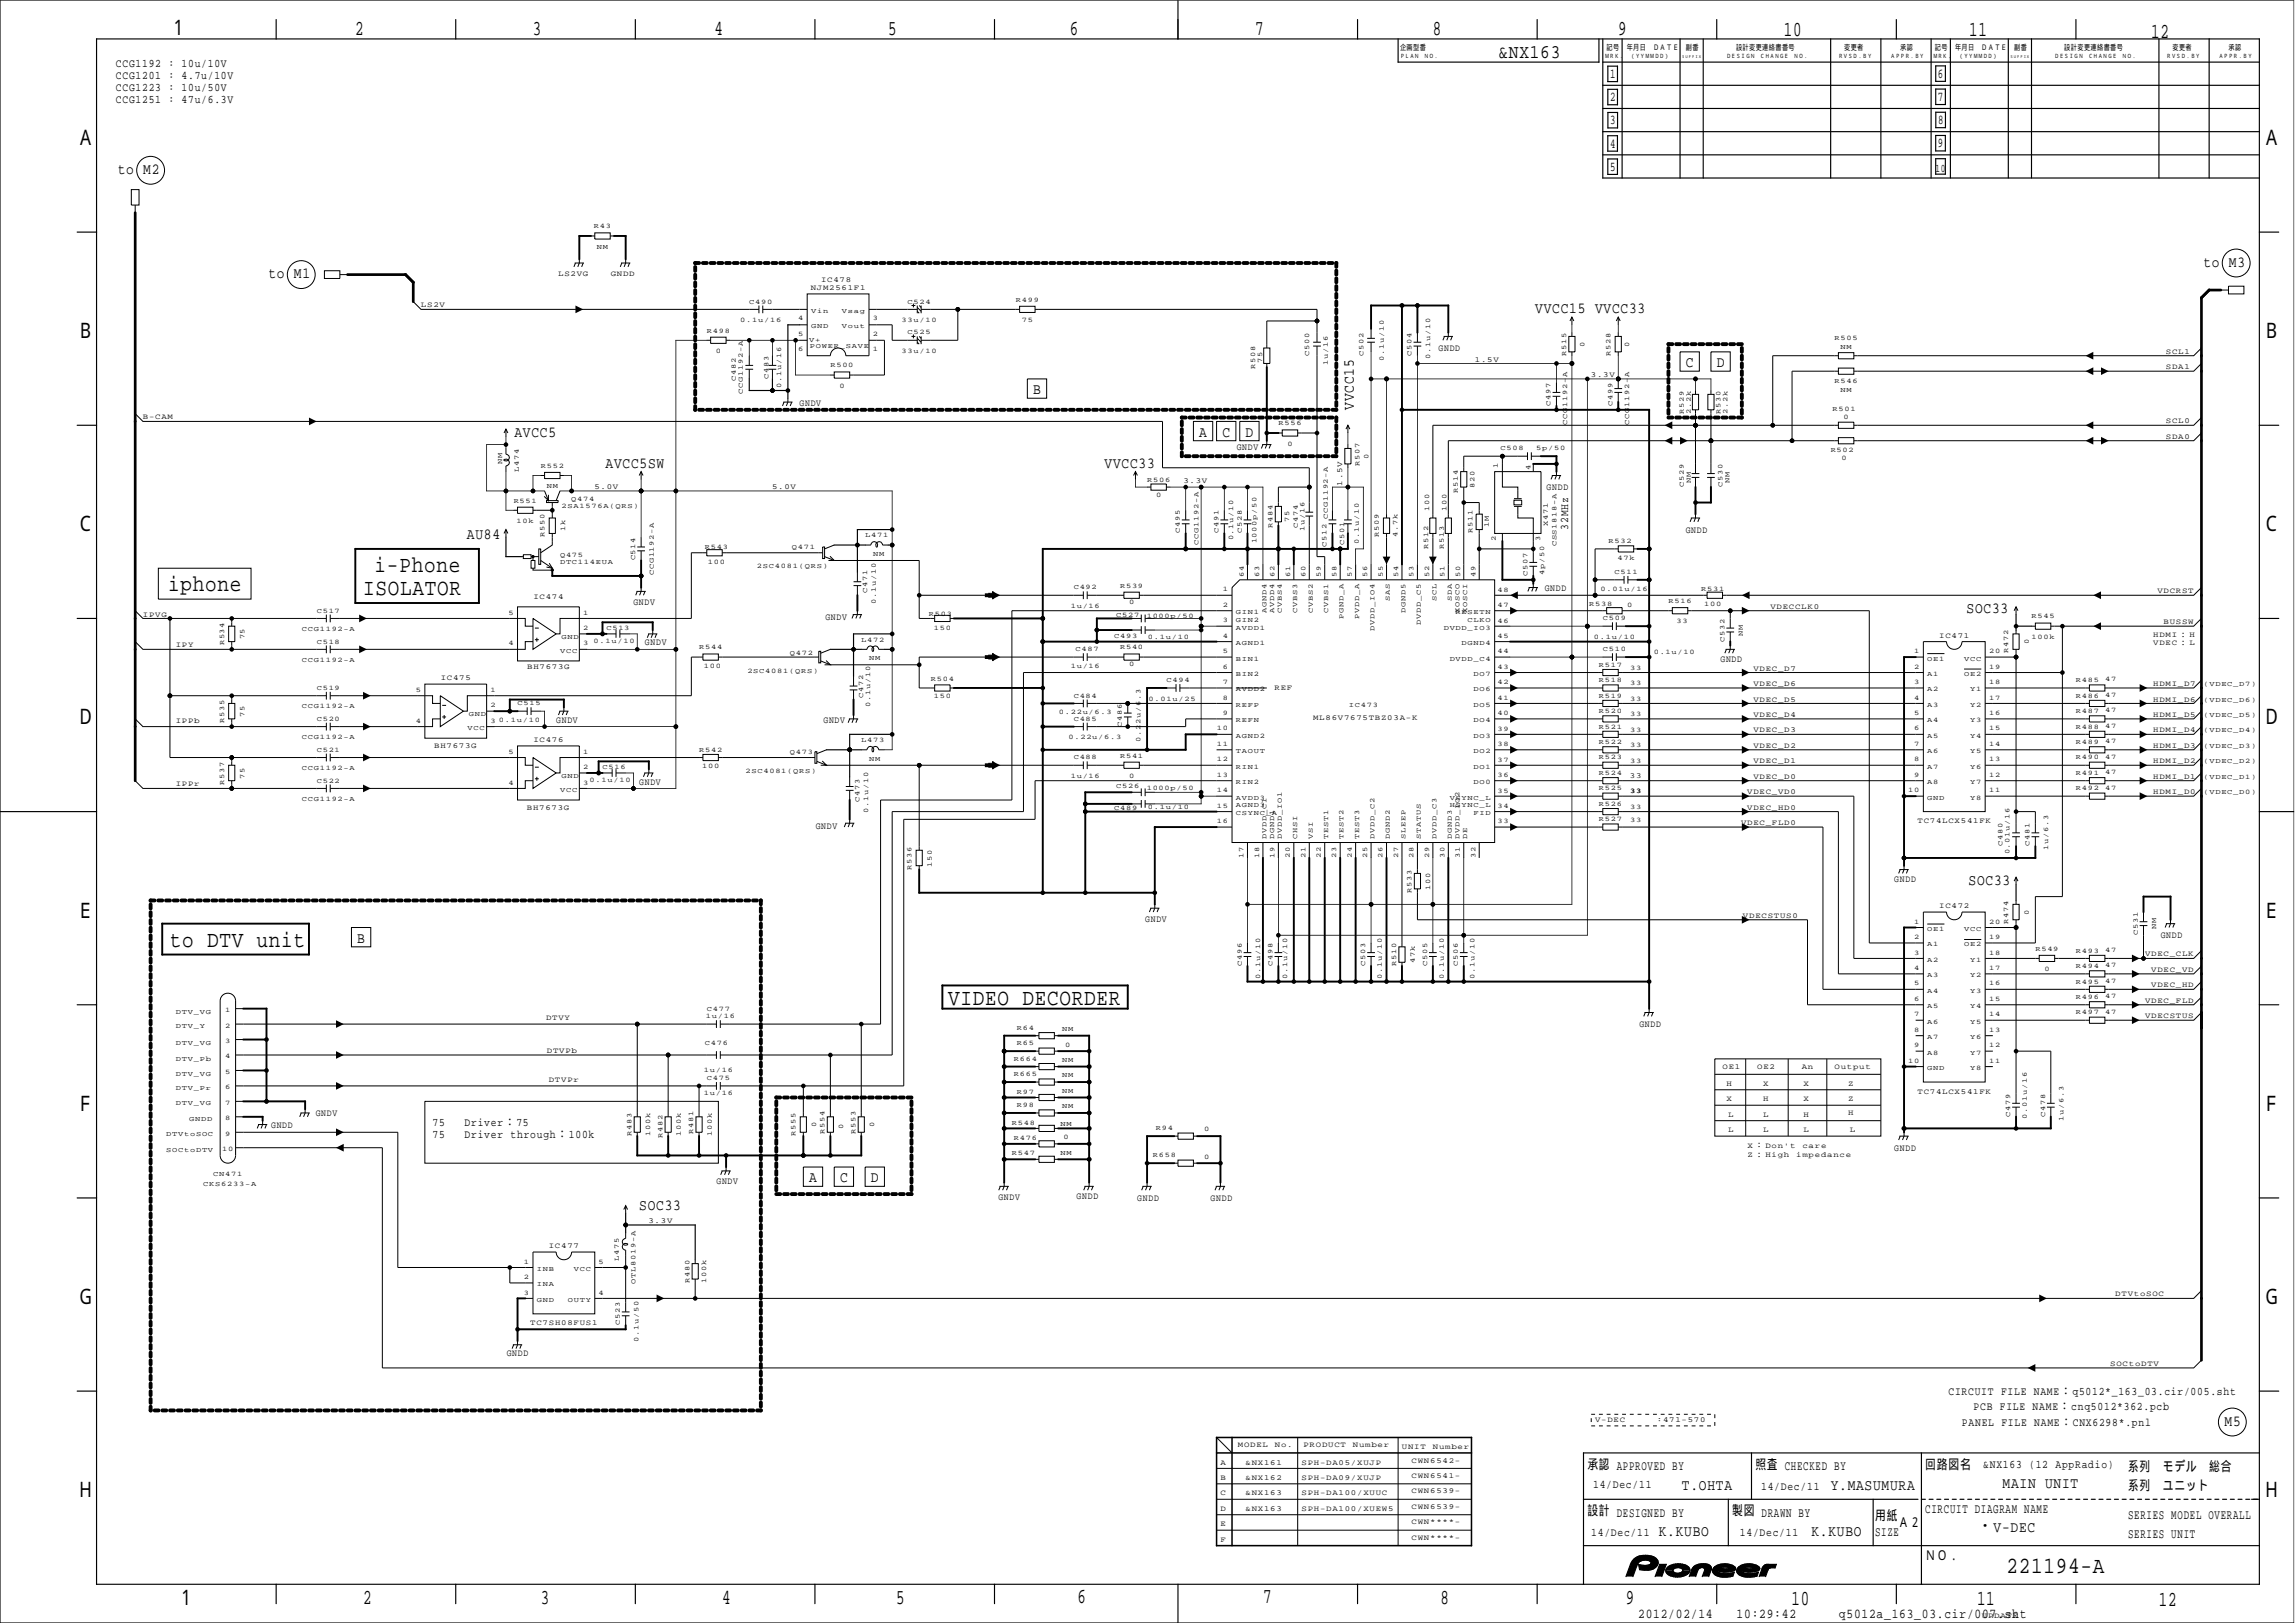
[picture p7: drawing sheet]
<svg xmlns="http://www.w3.org/2000/svg" width="420mm" height="297mm" viewBox="0 0 420 297" stroke-linecap="round" stroke-linejoin="round" font-family="sans-serif">
<defs><g id="words">
<g font-size="4.2">
<text x="68.6" y="104.7">i-Phone</text>
<text x="30.8" y="108.2">iphone</text>
<text x="66.5" y="108.9">ISOLATOR</text>
<text x="31.1" y="173.3">to DTV unit</text>
<text x="173.6" y="183.9">VIDEO DECORDER</text>
<text x="367.3" y="287.8">221194-A</text>
</g>
<g font-size="3.9">
<text x="31.1" y="6.3">１</text>
<text x="65.1" y="6.4">2</text>
<text x="97.6" y="6.4">3</text>
<text x="130.8" y="6.4">4</text>
<text x="162.6" y="6.4">5</text>
<text x="195.9" y="6.3">6</text>
<text x="229.8" y="6.3">7</text>
<text x="262.3" y="6.4">8</text>
<text x="296.3" y="6.4">9</text>
<text x="326.6" y="6.6">10</text>
<text x="360.5" y="6.6">11</text>
<text x="393.8" y="6.9">12</text>
<text x="14.1" y="26.5">Ａ</text>
<text x="414.3" y="26.5">Ａ</text>
<text x="14.1" y="61.9">Ｂ</text>
<text x="414.3" y="61.9">Ｂ</text>
<text x="14.1" y="97.2">Ｃ</text>
<text x="414.3" y="97.2">Ｃ</text>
<text x="14.1" y="132.6">Ｄ</text>
<text x="414.3" y="132.6">Ｄ</text>
<text x="14.1" y="167.9">Ｅ</text>
<text x="414.3" y="167.9">Ｅ</text>
<text x="14.1" y="203.3">Ｆ</text>
<text x="414.3" y="203.3">Ｆ</text>
<text x="14.1" y="238.7">Ｇ</text>
<text x="414.3" y="238.7">Ｇ</text>
<text x="14.1" y="274">Ｈ</text>
<text x="414.3" y="274">Ｈ</text>
<text x="32.5" y="293.8">１</text>
<text x="66.5" y="293.5">2</text>
<text x="99" y="293.5">3</text>
<text x="132.2" y="293.5">4</text>
<text x="164" y="293.5">5</text>
<text x="197.3" y="293.4">6</text>
<text x="231.2" y="293.4">7</text>
<text x="263.7" y="293.5">8</text>
<text x="297.7" y="293.5">9</text>
<text x="328" y="293.7">10</text>
<text x="361.9" y="293.7">11</text>
<text x="395.2" y="294">12</text>
</g>
<text font-size="3.5" x="274.3" y="10.7">&amp;NX163</text>
<g font-size="2.8">
<text x="21.6" y="31.9">to M2</text>
<text x="49.1" y="51">to M1</text>
<text x="403.4" y="48.8">to M3</text>
<text x="281.1" y="57.3">VVCC15 VVCC33</text>
<text x="308.6" y="67.2">C</text>
<text x="314.3" y="67.2">D</text>
<text x="189.1" y="72.2">B</text>
<text x="247.8" y="75" transform="rotate(-90 247.8 75)">VVCC15</text>
<text x="94.2" y="80">AVCC5</text>
<text x="219.5" y="80">A</text>
<text x="223.8" y="80">C</text>
<text x="228" y="80">D</text>
<text x="110.9" y="85.6">AVCC5SW</text>
<text x="202.2" y="85.6">VVCC33</text>
<text x="85.5" y="98.7">AU84</text>
<text x="360" y="112.1">SOC33</text>
<text x="360.4" y="162">SOC33</text>
<text x="65.4" y="172.6">B</text>
<text x="117" y="221.4">SOC33</text>
<text x="148.1" y="216.4">A</text>
<text x="153.8" y="216.4">C</text>
<text x="159.4" y="216.4">D</text>
<text x="407.3" y="261">M5</text>
<text x="307.9" y="272.6">T.OHTA</text>
<text x="335.2" y="272.6">Y.MASUMURA</text>
<text x="366.6" y="272.3">MAIN UNIT</text>
<text x="303.7" y="281.1">K.KUBO</text>
<text x="331.6" y="281.1">K.KUBO</text>
<text x="362" y="280.1">・V-DEC</text>
</g>
<g font-size="2.5">
<text x="294.8" y="14.3">1</text>
<text x="354.8" y="14.2">6</text>
<text x="294.8" y="18.5">2</text>
<text x="294.8" y="22.8">3</text>
<text x="354.8" y="18.5">7</text>
<text x="354.8" y="22.7">8</text>
<text x="294.8" y="27">4</text>
<text x="354.8" y="27">9</text>
<text x="294.8" y="31.3">5</text>
<text x="290.6" y="268.8">承認 APPROVED BY</text>
<text x="321.4" y="268.8">照査 CHECKED BY</text>
<text x="352.5" y="268.8">回路図名</text>
<text x="389.6" y="269.2">系列　モデル　総合</text>
<text x="389.6" y="272.7">系列　ユニット</text>
<text x="290.6" y="277.3">設計 DESIGNED BY</text>
<text x="317.1" y="277.3">製図 DRAWN BY</text>
<text x="343.3" y="278.3">用紙</text>
<text x="343.3" y="281.1">SIZE</text>
<text x="347.5" y="279.5">Ａ２</text>
<text x="352.5" y="276.9">CIRCUIT DIAGRAM NAME</text>
<text x="389.6" y="281.5">SERIES UNIT</text>
<text x="389.6" y="277.9">SERIES MODEL OVERALL</text>
<text x="352.5" y="285.5">ＮＯ．</text>
<text x="299.9" y="296.2">2012/02/14</text>
<text x="317.9" y="296.2">10:29:42</text>
<text x="336.7" y="296.2">q5012a_163_03.cir/007.sht</text>
</g>
<g font-size="2.1">
<text x="21.2" y="12.2">CCG1192 : 10u/10V</text>
<text x="21.2" y="14.4">CCG1201 : 4.7u/10V</text>
<text x="21.2" y="16.6">CCG1223 : 10u/50V</text>
<text x="21.2" y="18.8">CCG1251 : 47u/6.3V</text>
<text x="354.3" y="31.4">10</text>
<text x="287.1" y="96.9" transform="rotate(-90 287.1 96.9)">32MHz</text>
<text x="79.2" y="206.1">75</text>
<text x="79.2" y="208.3">75</text>
<text x="85.1" y="206.1">Driver：75</text>
<text x="85.1" y="208.3">Driver through：100k</text>
<text x="356.7" y="255.3">CIRCUIT FILE NAME：q5012*_163_03.cir/005.sht</text>
<text x="359.2" y="261">PANEL FILE NAME：CNX6298*.pnl</text>
<text x="361.3" y="258.1">PCB FILE NAME：cnq5012*362.pcb</text>
<text x="363.1" y="268.7">&amp;NX163 (12 AppRadio)</text>
<text x="291.7" y="272.3">14/Dec/11</text>
<text x="322.4" y="272.6">14/Dec/11</text>
<text x="291.3" y="281.1">14/Dec/11</text>
<text x="318.5" y="281.1">14/Dec/11</text>
</g>
<g font-size="1.8">
<text x="263.4" y="64.3">GNDD</text>
<text x="146.4" y="74.3">GNDV</text>
<text x="226.4" y="82.4">GNDV</text>
<text x="283.2" y="89.7">GNDD</text>
<text x="308.6" y="97.5">GNDD</text>
<text x="116" y="110.7">GNDV</text>
<text x="151.1" y="113.5">GNDV</text>
<text x="282.8" y="108.1">GNDD</text>
<text x="118.1" y="118.1">GNDV</text>
<text x="315" y="121.2">GNDD</text>
<text x="101.8" y="132.3">GNDV</text>
<text x="150.7" y="132.3">GNDV</text>
<text x="117" y="143.6">GNDV</text>
<text x="149.3" y="151.7">GNDV</text>
<text x="346.8" y="161.5">GNDD</text>
<text x="209.6" y="168.7">GNDV</text>
<text x="395.6" y="171.7">GNDD</text>
<text x="300.1" y="188">GNDD</text>
<text x="49.6" y="206.5">GNDD</text>
<text x="57.8" y="204.3">GNDV</text>
<text x="346.8" y="210.6">GNDD</text>
<text x="131.2" y="216.8">GNDV</text>
<text x="182.8" y="219.6">GNDV</text>
<text x="197.1" y="219.5">GNDD</text>
<text x="208.2" y="219.8">GNDD</text>
<text x="221.6" y="219.8">GNDD</text>
<text x="92.8" y="248.2">GNDD</text>
</g>
<g font-size="1.4">
<text x="256.3" y="9.1">企画型番</text>
<text x="294.1" y="9.1">記号</text>
<text x="297.8" y="9.1">年月日　ＤＡＴＥ</text>
<text x="308.6" y="9.1">副番</text>
<text x="317.8" y="9.1">設計変更連絡書番号</text>
<text x="337.6" y="9.1">変更者</text>
<text x="347.9" y="9.1">承認</text>
<text x="354.2" y="9.1">記号</text>
<text x="357.9" y="9.1">年月日　ＤＡＴＥ</text>
<text x="368.7" y="9.1">副番</text>
<text x="377.9" y="9.1">設計変更連絡書番号</text>
<text x="397.7" y="9.1">変更者</text>
<text x="408" y="9.1">承認</text>
<text x="102.2" y="50.5">LS2VG</text>
<text x="111.8" y="50.5">GNDD</text>
<text x="148.4" y="53.1">NJM2561F1</text>
<text x="150.3" y="51.7">IC478</text>
<text x="77.1" y="56.3">LS2V</text>
<text x="396.5" y="64.8">SCL1</text>
<text x="270" y="66.2">1.5V</text>
<text x="291.2" y="69">3.3V</text>
<text x="396.5" y="67.6">SDA1</text>
<text x="26.2" y="76.8">B-CAM</text>
<text x="396.5" y="77.5">SCL0</text>
<text x="396.5" y="80.3">SDA0</text>
<text x="108.8" y="89.5">5.0V</text>
<text x="141.3" y="89.5">5.0V</text>
<text x="216.6" y="88.4">3.3V</text>
<text x="245.7" y="88.9" transform="rotate(-90 245.7 88.9)">1.5V</text>
<text x="26.2" y="112.8">IPVG</text>
<text x="97.6" y="109.7">IC474</text>
<text x="324.1" y="111.4">VDECCLK0</text>
<text x="395" y="108.6">VDCRST</text>
<text x="32.2" y="118.5">IPY</text>
<text x="355" y="116.7">IC471</text>
<text x="394.2" y="116.7">HDMI：H</text>
<text x="394.2" y="118.1">VDEC：L</text>
<text x="396.1" y="114.2">BUSSW</text>
<text x="80.7" y="124.5">IC475</text>
<text x="96.5" y="122.4">BH7673G</text>
<text x="321" y="122.7">VDEC_D7</text>
<text x="321" y="125.6">VDEC_D6</text>
<text x="394.2" y="125.6">HDMI_D7</text>
<text x="233.3" y="126.3">REF</text>
<text x="240.4" y="131.7">ML86V7675TBZ03A-K</text>
<text x="321" y="131.2">VDEC_D4</text>
<text x="321" y="128.4">VDEC_D5</text>
<text x="394.2" y="128.4">HDMI_D6</text>
<text x="394.2" y="131.2">HDMI_D5</text>
<text x="32.2" y="132.3">IPPb</text>
<text x="79.5" y="137">BH7673G</text>
<text x="97.6" y="135.8">IC476</text>
<text x="321" y="136.9">VDEC_D2</text>
<text x="321" y="134">VDEC_D3</text>
<text x="394.2" y="134">HDMI_D4</text>
<text x="394.2" y="136.9">HDMI_D3</text>
<text x="32.2" y="143.9">IPPr</text>
<text x="298.4" y="142.3">33</text>
<text x="321" y="142.5">VDEC_D0</text>
<text x="321" y="139.7">VDEC_D1</text>
<text x="394.2" y="139.7">HDMI_D2</text>
<text x="394.2" y="142.5">HDMI_D1</text>
<text x="96.5" y="148.3">BH7673G</text>
<text x="319.9" y="148.2">VDEC_HD0</text>
<text x="319.9" y="145.4">VDEC_VD0</text>
<text x="394.2" y="145.4">HDMI_D0</text>
<text x="318.7" y="151">VDEC_FLD0</text>
<text x="351.1" y="150.7">TC74LCX541FK</text>
<text x="319.1" y="168">VDECSTUS0</text>
<text x="355" y="166.2">IC472</text>
<text x="392.7" y="175.1">VDEC_CLK</text>
<text x="393.8" y="177.9">VDEC_VD</text>
<text x="392.7" y="183.5">VDEC_FLD</text>
<text x="393.8" y="180.7">VDEC_HD</text>
<text x="100" y="186.7">DTVY</text>
<text x="392.7" y="186.4">VDECSTUS</text>
<text x="100.1" y="192.7">DTVPb</text>
<text x="315.4" y="195.6">OE1</text>
<text x="321.7" y="195.6">OE2</text>
<text x="329.8" y="195.6">An</text>
<text x="335.9" y="195.6">Output</text>
<text x="100.5" y="198">DTVPr</text>
<text x="316.1" y="198.7">H</text>
<text x="316.1" y="201.6">X</text>
<text x="322.8" y="198.7">X</text>
<text x="322.8" y="201.6">H</text>
<text x="330.2" y="198.7">X</text>
<text x="330.2" y="201.6">X</text>
<text x="338.3" y="198.7">Z</text>
<text x="338.3" y="201.6">Z</text>
<text x="351.1" y="200.2">TC74LCX541FK</text>
<text x="316.4" y="204.4">L</text>
<text x="316.4" y="207.2">L</text>
<text x="322.8" y="204.4">L</text>
<text x="322.8" y="207.2">L</text>
<text x="330.2" y="204.4">H</text>
<text x="330.2" y="207.2">L</text>
<text x="338.3" y="204">H</text>
<text x="338.7" y="207.2">L</text>
<text x="319.9" y="210.1">X：Don't</text>
<text x="319.9" y="211.8">Z：High</text>
<text x="328.9" y="211.8">impedance</text>
<text x="330" y="210.1">care</text>
<text x="118.7" y="223.8">3.3V</text>
<text x="100.5" y="228.4">IC477</text>
<text x="387.3" y="237.3">DTVtoSOC</text>
<text x="97.1" y="242.6">TC7SH08FUS1</text>
<text x="386.3" y="250">SOCtoDTV</text>
<text x="292" y="260.3">V-DEC</text>
<text x="303.3" y="260.3">:471-570</text>
<text x="223.4" y="268">A</text>
<text x="226.6" y="264.9">MODEL</text>
<text x="228" y="268">&amp;NX161</text>
<text x="233.4" y="264.9">No.</text>
<text x="238.3" y="268">SPH-DA05/XUJP</text>
<text x="238.6" y="264.9">PRODUCT</text>
<text x="247.7" y="264.9">Number</text>
<text x="256.7" y="265.2">UNIT</text>
<text x="258.4" y="267.7">CWN6542-</text>
<text x="262.3" y="265.2">Number</text>
<text x="223.4" y="270.9">B</text>
<text x="223.4" y="273.7">C</text>
<text x="228" y="273.7">&amp;NX163</text>
<text x="228" y="270.9">&amp;NX162</text>
<text x="238.3" y="270.9">SPH-DA09/XUJP</text>
<text x="238.3" y="273.7">SPH-DA100/XUUC</text>
<text x="258.4" y="273.3">CWN6539-</text>
<text x="258.4" y="270.5">CWN6541-</text>
<text x="223.4" y="279.3">E</text>
<text x="223.4" y="276.5">D</text>
<text x="228" y="276.5">&amp;NX163</text>
<text x="238.3" y="276.5">SPH-DA100/XUEW5</text>
<text x="258.4" y="281.8">CWN****-</text>
<text x="258.4" y="279">CWN****-</text>
<text x="258.4" y="276.2">CWN6539-</text>
<text x="223.4" y="282.2">F</text>
<text x="362.8" y="296">UPDATE</text>
</g>
<g font-size="1.3">
<text x="108.7" y="41.8">R43</text>
<text x="109.3" y="45.5">NM</text>
<text x="135.5" y="59">0.1u/16</text>
<text x="137.2" y="55.6">C490</text>
<text x="146.1" y="58.6">4</text>
<text x="148.5" y="57.3">Vin</text>
<text x="154.1" y="57.3">Vsag</text>
<text x="159.8" y="58.6">3</text>
<text x="165.1" y="59">33u/10</text>
<text x="166.2" y="55.6">C524</text>
<text x="186" y="55.2">R499</text>
<text x="187.1" y="59">75</text>
<text x="129.4" y="60.9">R498</text>
<text x="131" y="64.6">0</text>
<text x="146.1" y="61.4">5</text>
<text x="146.1" y="64.3">6</text>
<text x="148.1" y="62.6">V+</text>
<text x="148.3" y="63.6">POWER_SAVE</text>
<text x="148.5" y="60.1">GND</text>
<text x="154.1" y="60.1">Vout</text>
<text x="159.8" y="64.3">1</text>
<text x="159.8" y="61.4">2</text>
<text x="165.1" y="64.6">33u/10</text>
<text x="166.2" y="61.2">C525</text>
<text x="239.7" y="65.1" transform="rotate(-90 239.7 65.1)">C500</text>
<text x="249.6" y="65.1" transform="rotate(-90 249.6 65.1)">C502</text>
<text x="258.4" y="65.1" transform="rotate(-90 258.4 65.1)">C504</text>
<text x="261.8" y="65.7" transform="rotate(-90 261.8 65.7)">0.1u/10</text>
<text x="286.7" y="65.1" transform="rotate(-90 286.7 65.1)">R515</text>
<text x="290.1" y="63.5" transform="rotate(-90 290.1 63.5)">0</text>
<text x="294.8" y="65.1" transform="rotate(-90 294.8 65.1)">R528</text>
<text x="298.2" y="63.5" transform="rotate(-90 298.2 63.5)">0</text>
<text x="335.9" y="62.3">R505</text>
<text x="337" y="63.9">NM</text>
<text x="134.7" y="69.7" transform="rotate(-90 134.7 69.7)">C482</text>
<text x="140.7" y="69.3" transform="rotate(-90 140.7 69.3)">C483</text>
<text x="143" y="71" transform="rotate(-90 143 71)">0.1u/16</text>
<text x="152" y="67.2">R500</text>
<text x="153.7" y="71">0</text>
<text x="229.8" y="67.6" transform="rotate(-90 229.8 67.6)">R508</text>
<text x="231.1" y="66.5" transform="rotate(-90 231.1 66.5)">75</text>
<text x="243.1" y="66.7" transform="rotate(-90 243.1 66.7)">1u/16</text>
<text x="253.3" y="66" transform="rotate(-90 253.3 66)">0.1u/10</text>
<text x="335.9" y="70.1">R546</text>
<text x="337" y="71.7">NM</text>
<text x="136" y="72.1" transform="rotate(-90 136 72.1)">CCG1192-A</text>
<text x="234" y="77.8">R556</text>
<text x="283.9" y="74.3" transform="rotate(-90 283.9 74.3)">C497</text>
<text x="286.9" y="77.7" transform="rotate(-90 286.9 77.7)">CCG1192-A</text>
<text x="295.2" y="74.3" transform="rotate(-90 295.2 74.3)">C499</text>
<text x="298.2" y="77.7" transform="rotate(-90 298.2 77.7)">CCG1192-A</text>
<text x="308.3" y="75.7" transform="rotate(-90 308.3 75.7)">R529</text>
<text x="309.6" y="75.7" transform="rotate(-90 309.6 75.7)">2.2k</text>
<text x="315" y="75.7" transform="rotate(-90 315 75.7)">R530</text>
<text x="316.3" y="75.7" transform="rotate(-90 316.3 75.7)">2.2k</text>
<text x="335.5" y="75.2">R501</text>
<text x="337.5" y="76.8">0</text>
<text x="235.7" y="81.6">0</text>
<text x="250.5" y="84" transform="rotate(-90 250.5 84)">0</text>
<text x="274.7" y="82.3">C508</text>
<text x="281.2" y="82.4">5p/50</text>
<text x="335.2" y="82.6">R502</text>
<text x="91.9" y="84.9" transform="rotate(-90 91.9 84.9)">NM</text>
<text x="95" y="86.3" transform="rotate(-90 95 86.3)">L474</text>
<text x="99" y="85.6">R552</text>
<text x="100.1" y="89.4">NM</text>
<text x="210" y="88.3">R506</text>
<text x="248.9" y="85.3" transform="rotate(-90 248.9 85.3)">R507</text>
<text x="270" y="89.3" transform="rotate(-90 270 89.3)">820</text>
<text x="274.2" y="85.6" transform="rotate(-90 274.2 85.6)">1</text>
<text x="280.2" y="86" transform="rotate(-90 280.2 86)">4</text>
<text x="308.3" y="89.1" transform="rotate(-90 308.3 89.1)">C529</text>
<text x="309.6" y="88.4" transform="rotate(-90 309.6 88.4)">NM</text>
<text x="315.4" y="89.1" transform="rotate(-90 315.4 89.1)">C530</text>
<text x="316.6" y="88.4" transform="rotate(-90 316.6 88.4)">NM</text>
<text x="337.1" y="84.2">0</text>
<text x="94" y="92">R551</text>
<text x="94.6" y="95.7">10k</text>
<text x="102.8" y="93">2SA1576A(QRS)</text>
<text x="104.6" y="91.6">Q474</text>
<text x="211.6" y="90.9">0</text>
<text x="236" y="95.5" transform="rotate(-90 236 95.5)">75</text>
<text x="261.6" y="93.5" transform="rotate(-90 261.6 93.5)">100</text>
<text x="264.8" y="93.5" transform="rotate(-90 264.8 93.5)">100</text>
<text x="266.9" y="90.2" transform="rotate(-90 266.9 90.2)">R514</text>
<text x="99.7" y="98.3" transform="rotate(-90 99.7 98.3)">R550</text>
<text x="102.5" y="101.9">Q475</text>
<text x="103.4" y="97.2" transform="rotate(-90 103.4 97.2)">1k</text>
<text x="129" y="100.5">R543</text>
<text x="144.9" y="100.5">Q471</text>
<text x="158.4" y="98.3">L471</text>
<text x="159.8" y="101.7">NM</text>
<text x="216" y="97.6" transform="rotate(-90 216 97.6)">C495</text>
<text x="219.4" y="99.7" transform="rotate(-90 219.4 99.7)">CCG1192-A</text>
<text x="223.1" y="97.6" transform="rotate(-90 223.1 97.6)">C491</text>
<text x="225.8" y="98.9" transform="rotate(-90 225.8 98.9)">0.1u/10</text>
<text x="227.3" y="97.6" transform="rotate(-90 227.3 97.6)">C528</text>
<text x="230" y="99.5" transform="rotate(-90 230 99.5)">1000p/50</text>
<text x="233" y="96.6" transform="rotate(-90 233 96.6)">R484</text>
<text x="237.6" y="96.6" transform="rotate(-90 237.6 96.6)">C474</text>
<text x="238.8" y="97.1" transform="rotate(-90 238.8 97.1)">1u/16</text>
<text x="242.9" y="100.1" transform="rotate(-90 242.9 100.1)">C512 CCG1192-A</text>
<text x="246.1" y="99.8" transform="rotate(-90 246.1 99.8)">C501</text>
<text x="248.7" y="99.6" transform="rotate(-90 248.7 99.6)">0.1u/10</text>
<text x="252.4" y="98.3" transform="rotate(-90 252.4 98.3)">R509</text>
<text x="255.8" y="98.3" transform="rotate(-90 255.8 98.3)">4.7k</text>
<text x="261.5" y="100.5" transform="rotate(-90 261.5 100.5)">R512</text>
<text x="264.3" y="100.5" transform="rotate(-90 264.3 100.5)">R513</text>
<text x="269.6" y="97.6" transform="rotate(-90 269.6 97.6)">R511</text>
<text x="272.6" y="96.5" transform="rotate(-90 272.6 96.5)">1M</text>
<text x="273.8" y="99" transform="rotate(-90 273.8 99)">2</text>
<text x="282" y="99" transform="rotate(-90 282 99)">3</text>
<text x="283.4" y="96.2" transform="rotate(-90 283.4 96.2)">X471</text>
<text x="284.9" y="100" transform="rotate(-90 284.9 100)">CSS1818-A</text>
<text x="294.5" y="99.4">R532</text>
<text x="102.5" y="103.3">DTC114EUA</text>
<text x="116.3" y="102.6" transform="rotate(-90 116.3 102.6)">C514</text>
<text x="119.7" y="105.3" transform="rotate(-90 119.7 105.3)">CCG1192-A</text>
<text x="129.6" y="103.3">100</text>
<text x="138.6" y="104">2SC4081(QRS)</text>
<text x="196.6" y="107.9">C492</text>
<text x="205.1" y="107.5">R539</text>
<text x="227.7" y="105.6" transform="rotate(-90 227.7 105.6)">64</text>
<text x="230.5" y="105.6" transform="rotate(-90 230.5 105.6)">63</text>
<text x="233.4" y="105.6" transform="rotate(-90 233.4 105.6)">62</text>
<text x="236.2" y="105.6" transform="rotate(-90 236.2 105.6)">61</text>
<text x="239" y="105.6" transform="rotate(-90 239 105.6)">60</text>
<text x="241.8" y="105.6" transform="rotate(-90 241.8 105.6)">59</text>
<text x="244.7" y="105.6" transform="rotate(-90 244.7 105.6)">58</text>
<text x="247.5" y="105.6" transform="rotate(-90 247.5 105.6)">57</text>
<text x="250.3" y="105.6" transform="rotate(-90 250.3 105.6)">56</text>
<text x="253.2" y="105.6" transform="rotate(-90 253.2 105.6)">55</text>
<text x="256" y="105.6" transform="rotate(-90 256 105.6)">54</text>
<text x="258.8" y="105.6" transform="rotate(-90 258.8 105.6)">53</text>
<text x="261.6" y="105.6" transform="rotate(-90 261.6 105.6)">52</text>
<text x="264.5" y="105.6" transform="rotate(-90 264.5 105.6)">51</text>
<text x="267.3" y="105.6" transform="rotate(-90 267.3 105.6)">50</text>
<text x="270.1" y="105.6" transform="rotate(-90 270.1 105.6)">49</text>
<text x="279.6" y="105.4" transform="rotate(-90 279.6 105.4)">C507</text>
<text x="282.7" y="105.2" transform="rotate(-90 282.7 105.2)">4p/50</text>
<text x="295.6" y="105.1">C511</text>
<text x="296.1" y="102.4">47k</text>
<text x="58" y="112.1">C517</text>
<text x="93.1" y="112.5">5</text>
<text x="106.8" y="112.5">1</text>
<text x="158.7" y="108.6" transform="rotate(-90 158.7 108.6)">C471</text>
<text x="160.4" y="110.6" transform="rotate(-90 160.4 110.6)">0.1u/10</text>
<text x="170.1" y="112.7">R503</text>
<text x="196" y="111.3">1u/16</text>
<text x="204.3" y="112.8">C527</text>
<text x="206.7" y="110.6">0</text>
<text x="209.9" y="113">1000p/50</text>
<text x="223.9" y="108.2">1</text>
<text x="223.9" y="111.1">2</text>
<text x="223.9" y="113.9">3</text>
<text x="226.3" y="112.4">GIN1</text>
<text x="226.3" y="113.8">GIN2</text>
<text x="231.8" y="112.2" transform="rotate(-90 231.8 112.2)">AGND4</text>
<text x="233.3" y="112.2" transform="rotate(-90 233.3 112.2)">AVDD4</text>
<text x="234.7" y="112.2" transform="rotate(-90 234.7 112.2)">CVBS4</text>
<text x="237.5" y="112.2" transform="rotate(-90 237.5 112.2)">CVBS3</text>
<text x="240.3" y="112.2" transform="rotate(-90 240.3 112.2)">CVBS2</text>
<text x="243.2" y="112.2" transform="rotate(-90 243.2 112.2)">CVBS1</text>
<text x="246" y="113.3" transform="rotate(-90 246 113.3)">PGND_A</text>
<text x="248.8" y="113.3" transform="rotate(-90 248.8 113.3)">PVDD_A</text>
<text x="254.5" y="110" transform="rotate(-90 254.5 110)">SAS</text>
<text x="257.3" y="112.2" transform="rotate(-90 257.3 112.2)">DGND5</text>
<text x="263" y="110" transform="rotate(-90 263 110)">SCL</text>
<text x="265.8" y="110" transform="rotate(-90 265.8 110)">SDA</text>
<text x="266.5" y="112.4">RESETN</text>
<text x="267.2" y="112.2" transform="rotate(-90 267.2 112.2)">XOSCO</text>
<text x="268.6" y="112.2" transform="rotate(-90 268.6 112.2)">XOSCI</text>
<text x="268.7" y="113.8">CLKO</text>
<text x="274.1" y="113.9">46</text>
<text x="274.1" y="111.1">47</text>
<text x="274.1" y="108.3">48</text>
<text x="291" y="110.9">R538</text>
<text x="293" y="108.1">0.01u/16</text>
<text x="293.4" y="113.5">C509</text>
<text x="297.9" y="111.1">0</text>
<text x="305.5" y="110.4">R516</text>
<text x="311.5" y="108.2">R531</text>
<text x="312" y="110.9">100</text>
<text x="371.9" y="113.2">R545</text>
<text x="41" y="118.1" transform="rotate(-90 41 118.1)">R534</text>
<text x="44.8" y="117" transform="rotate(-90 44.8 117)">75</text>
<text x="55.2" y="115.5">CCG1192-A</text>
<text x="58" y="117.8">C518</text>
<text x="93.1" y="118.1">4</text>
<text x="102.6" y="119.6">VCC</text>
<text x="102.8" y="116.9">GND</text>
<text x="106.8" y="115.3">2</text>
<text x="106.8" y="118.1">3</text>
<text x="108.7" y="117.6">0.1u/10</text>
<text x="111" y="115.3">C513</text>
<text x="128" y="118.8">R544</text>
<text x="144.6" y="119.9">Q472</text>
<text x="157.7" y="117.4">L472</text>
<text x="171" y="115.3">150</text>
<text x="196.9" y="119.2">C487</text>
<text x="204" y="116.7">C493</text>
<text x="205.1" y="118.8">R540</text>
<text x="210.1" y="116.9">0.1u/10</text>
<text x="223.9" y="116.7">4</text>
<text x="223.9" y="119.6">5</text>
<text x="226.3" y="115.2">AVDD1</text>
<text x="226.3" y="118.1">AGND1</text>
<text x="251.6" y="115.4" transform="rotate(-90 251.6 115.4)">DVDD_IO4</text>
<text x="260.1" y="114.4" transform="rotate(-90 260.1 114.4)">DVDD_C5</text>
<text x="264.3" y="115.2">DVDD_IO3</text>
<text x="267.6" y="118.1">DGND4</text>
<text x="274.1" y="119.6">44</text>
<text x="274.1" y="116.8">45</text>
<text x="291.8" y="116.9">0.1u/10</text>
<text x="293.4" y="119.2">C510</text>
<text x="302.7" y="119.8">0.1u/10</text>
<text x="306.9" y="114.1">33</text>
<text x="315.7" y="117.4" transform="rotate(-90 315.7 117.4)">C532</text>
<text x="319.1" y="116.3" transform="rotate(-90 319.1 116.3)">NM</text>
<text x="350.5" y="119.6">1</text>
<text x="364.1" y="119.6">20</text>
<text x="367.7" y="119.6" transform="rotate(-90 367.7 119.6)">R472</text>
<text x="371.4" y="117.9" transform="rotate(-90 371.4 117.9)">0</text>
<text x="371.9" y="116.9">100k</text>
<text x="55.2" y="121.2">CCG1192-A</text>
<text x="128.9" y="122.2">100</text>
<text x="136.8" y="123.1">2SC4081(QRS)</text>
<text x="159.1" y="120.8">NM</text>
<text x="170.4" y="124.7">R504</text>
<text x="196" y="122.2">1u/16</text>
<text x="206.7" y="121.9">0</text>
<text x="213.5" y="124.9">C494</text>
<text x="223.9" y="122.4">6</text>
<text x="223.9" y="125.2">7</text>
<text x="226.3" y="120.9">BIN1</text>
<text x="226.3" y="123.7">BIN2</text>
<text x="265.4" y="120.9">DVDD_C4</text>
<text x="269.8" y="123.7">DO7</text>
<text x="274.1" y="125.2">42</text>
<text x="274.1" y="122.4">43</text>
<text x="292.7" y="122">R517</text>
<text x="292.7" y="124.9">R518</text>
<text x="298.4" y="122.6">33</text>
<text x="298.4" y="125.4">33</text>
<text x="350.5" y="122.4">2</text>
<text x="350.5" y="125.2">3</text>
<text x="352.8" y="120.9">OE1</text>
<text x="352.8" y="123.7">A1</text>
<text x="359.6" y="123.7">OE2</text>
<text x="359.6" y="120.9">VCC</text>
<text x="364.1" y="125.2">18</text>
<text x="364.1" y="122.4">19</text>
<text x="380.1" y="124.9">R485</text>
<text x="385.4" y="124.7">47</text>
<text x="403.4" y="125.6">(VDEC_D7)</text>
<text x="44.8" y="131.2" transform="rotate(-90 44.8 131.2)">75</text>
<text x="55.2" y="129.7">CCG1192-A</text>
<text x="58" y="126.3">C519</text>
<text x="58" y="131.9">C520</text>
<text x="76.1" y="126.6">5</text>
<text x="85.8" y="131">GND</text>
<text x="89.8" y="126.6">1</text>
<text x="89.8" y="129.4">2</text>
<text x="94.7" y="129.1">C515</text>
<text x="158" y="127.7" transform="rotate(-90 158 127.7)">C472</text>
<text x="159.3" y="129.3" transform="rotate(-90 159.3 129.3)">0.1u/10</text>
<text x="171" y="127.7">150</text>
<text x="193.8" y="130.7">0.22u/6.3</text>
<text x="196.6" y="127.7">C484</text>
<text x="196.6" y="131.9">C485</text>
<text x="210.3" y="128.2">0.01u/25</text>
<text x="223.9" y="128">8</text>
<text x="223.9" y="130.9">9</text>
<text x="226.3" y="126.5">AVDD2</text>
<text x="226.3" y="129.4">REFP</text>
<text x="246.9" y="129.4">IC473</text>
<text x="269.8" y="129.4">DO5</text>
<text x="269.8" y="126.5">DO6</text>
<text x="274.1" y="130.9">40</text>
<text x="274.1" y="128.1">41</text>
<text x="292.7" y="127.7">R519</text>
<text x="292.7" y="130.5">R520</text>
<text x="298.4" y="128.2">33</text>
<text x="298.4" y="131.1">33</text>
<text x="350.5" y="128">4</text>
<text x="350.5" y="130.9">5</text>
<text x="352.8" y="126.5">A2</text>
<text x="352.8" y="129.4">A3</text>
<text x="360.7" y="129.4">Y2</text>
<text x="360.7" y="126.5">Y1</text>
<text x="364.1" y="130.9">16</text>
<text x="364.1" y="128">17</text>
<text x="380.1" y="127.7">R486</text>
<text x="380.1" y="130.5">R487</text>
<text x="385.4" y="127.5">47</text>
<text x="385.4" y="130.4">47</text>
<text x="403.4" y="131.2">(VDEC_D5)</text>
<text x="403.4" y="128.4">(VDEC_D6)</text>
<text x="41" y="132.3" transform="rotate(-90 41 132.3)">R535</text>
<text x="55.2" y="135.3">CCG1192-A</text>
<text x="58" y="137.6">C521</text>
<text x="76.1" y="132.3">4</text>
<text x="85.6" y="133.7">VCC</text>
<text x="89.8" y="132.3">3</text>
<text x="91.3" y="132.1">0.1u/10</text>
<text x="93.1" y="137.9">5</text>
<text x="106.8" y="137.9">1</text>
<text x="128" y="137.6">R542</text>
<text x="144.6" y="137.9">Q473</text>
<text x="157.7" y="135.8">L473</text>
<text x="195.6" y="135.3">0.22u/6.3</text>
<text x="205.4" y="133" transform="rotate(-90 205.4 133)">C486</text>
<text x="208.8" y="135.7" transform="rotate(-90 208.8 135.7)">0.22u/6.3</text>
<text x="222.8" y="133.7">10</text>
<text x="222.8" y="136.5">11</text>
<text x="226.3" y="132.2">REFN</text>
<text x="226.3" y="135">AGND2</text>
<text x="226.3" y="137.9">TAOUT</text>
<text x="269.8" y="137.9">DO2</text>
<text x="269.8" y="135">DO3</text>
<text x="269.8" y="132.2">DO4</text>
<text x="274.1" y="136.6">38</text>
<text x="274.1" y="133.7">39</text>
<text x="292.7" y="136.2">R522</text>
<text x="292.7" y="133.3">R521</text>
<text x="298.4" y="136.7">33</text>
<text x="298.4" y="133.9">33</text>
<text x="350.5" y="133.7">6</text>
<text x="350.5" y="136.5">7</text>
<text x="352.8" y="132.2">A4</text>
<text x="352.8" y="135">A5</text>
<text x="352.8" y="137.9">A6</text>
<text x="360.7" y="137.9">Y5</text>
<text x="360.7" y="135">Y4</text>
<text x="360.7" y="132.2">Y3</text>
<text x="364.1" y="136.5">14</text>
<text x="364.1" y="133.7">15</text>
<text x="380.1" y="133.3">R488</text>
<text x="380.1" y="136.2">R489</text>
<text x="385.4" y="133.2">47</text>
<text x="385.4" y="136">47</text>
<text x="403.4" y="136.9">(VDEC_D3)</text>
<text x="403.4" y="134">(VDEC_D4)</text>
<text x="41" y="143.6" transform="rotate(-90 41 143.6)">R537</text>
<text x="44.8" y="142.5" transform="rotate(-90 44.8 142.5)">75</text>
<text x="55.2" y="141">CCG1192-A</text>
<text x="58" y="143.2">C522</text>
<text x="93.1" y="143.6">4</text>
<text x="102.8" y="142.4">GND</text>
<text x="106.8" y="140.8">2</text>
<text x="106.8" y="143.6">3</text>
<text x="108" y="143.1">0.1u/10</text>
<text x="110.3" y="140.8">C516</text>
<text x="128.5" y="140.6">100</text>
<text x="136.5" y="141.5">2SC4081(QRS)</text>
<text x="159.1" y="139.2">NM</text>
<text x="196" y="142.4">1u/16</text>
<text x="196.6" y="139">C488</text>
<text x="205.1" y="138.6">R541</text>
<text x="206.7" y="142.4">0</text>
<text x="222.8" y="139.3">12</text>
<text x="222.8" y="142.2">13</text>
<text x="226.3" y="140.7">RIN1</text>
<text x="226.3" y="143.5">RIN2</text>
<text x="269.8" y="143.5">DO0</text>
<text x="269.8" y="140.7">DO1</text>
<text x="274.1" y="142.2">36</text>
<text x="274.1" y="139.4">37</text>
<text x="292.7" y="141.8">R524</text>
<text x="292.7" y="139">R523</text>
<text x="298.4" y="139.6">33</text>
<text x="350.5" y="139.3">8</text>
<text x="350.5" y="142.2">9</text>
<text x="352.8" y="140.7">A7</text>
<text x="352.8" y="143.5">A8</text>
<text x="360.7" y="143.5">Y7</text>
<text x="360.7" y="140.7">Y6</text>
<text x="364.1" y="142.2">12</text>
<text x="364.1" y="139.3">13</text>
<text x="380.1" y="141.8">R491</text>
<text x="380.1" y="139">R490</text>
<text x="385.4" y="141.7">47</text>
<text x="385.4" y="138.9">47</text>
<text x="403.4" y="139.7">(VDEC_D2)</text>
<text x="403.4" y="142.5">(VDEC_D1)</text>
<text x="55.2" y="146.6">CCG1192-A</text>
<text x="102.6" y="145">VCC</text>
<text x="157.3" y="146.8" transform="rotate(-90 157.3 146.8)">C473</text>
<text x="158.9" y="148.8" transform="rotate(-90 158.9 148.8)">0.1u/10</text>
<text x="204" y="148.2">C489</text>
<text x="204.3" y="144.3">C526</text>
<text x="209.9" y="144.5">1000p/50</text>
<text x="210.1" y="148">0.1u/10</text>
<text x="222.8" y="145">14</text>
<text x="222.8" y="147.8">15</text>
<text x="226.3" y="146.3">AVDD3</text>
<text x="226.3" y="147.8">AGND3</text>
<text x="226.3" y="149.2">CSYNC_A</text>
<text x="265.4" y="147.8">HSYNC_L</text>
<text x="265.4" y="146.3">VSYNC_L</text>
<text x="269.8" y="149.2">FID</text>
<text x="274.1" y="147.9">34</text>
<text x="274.1" y="145">35</text>
<text x="292.7" y="147.5">R526</text>
<text x="292.7" y="144.7">R525</text>
<text x="298.4" y="145.2">33</text>
<text x="298.4" y="148">33</text>
<text x="349.4" y="145">10</text>
<text x="352.8" y="146.3">GND</text>
<text x="360.7" y="146.3">Y8</text>
<text x="364.1" y="145">11</text>
<text x="380.1" y="144.7">R492</text>
<text x="385.4" y="144.5">47</text>
<text x="403.4" y="145.4">(VDEC_D0)</text>
<text x="222.8" y="150.7">16</text>
<text x="231.8" y="153.5" transform="rotate(-90 231.8 153.5)">DVDD_C1</text>
<text x="233.3" y="153.5" transform="rotate(-90 233.3 153.5)">DGND1</text>
<text x="234.7" y="153.5" transform="rotate(-90 234.7 153.5)">DVDD_IO1</text>
<text x="237.5" y="153.5" transform="rotate(-90 237.5 153.5)">CHSI</text>
<text x="240.3" y="153.5" transform="rotate(-90 240.3 153.5)">VSI</text>
<text x="243.2" y="153.5" transform="rotate(-90 243.2 153.5)">TEST1</text>
<text x="246" y="153.5" transform="rotate(-90 246 153.5)">TEST2</text>
<text x="248.8" y="153.5" transform="rotate(-90 248.8 153.5)">TEST3</text>
<text x="251.6" y="153.5" transform="rotate(-90 251.6 153.5)">DVDD_C2</text>
<text x="254.5" y="153.5" transform="rotate(-90 254.5 153.5)">DGND2</text>
<text x="257.3" y="153.5" transform="rotate(-90 257.3 153.5)">SLEEP</text>
<text x="260.1" y="153.5" transform="rotate(-90 260.1 153.5)">STATUS</text>
<text x="263" y="153.5" transform="rotate(-90 263 153.5)">DVDD_C3</text>
<text x="265.8" y="153.5" transform="rotate(-90 265.8 153.5)">DGND3</text>
<text x="267.2" y="153.5" transform="rotate(-90 267.2 153.5)">DVDD_IO2</text>
<text x="268.6" y="153.5" transform="rotate(-90 268.6 153.5)">DE</text>
<text x="274.1" y="150.7">33</text>
<text x="292.7" y="150.3">R527</text>
<text x="298.4" y="150.5">33</text>
<text x="366.6" y="154.9" transform="rotate(-90 366.6 154.9)">C480</text>
<text x="371.6" y="154.9" transform="rotate(-90 371.6 154.9)">C481</text>
<text x="375" y="155.6" transform="rotate(-90 375 155.6)">1u/6.3</text>
<text x="166.9" y="159.1" transform="rotate(-90 166.9 159.1)">R536</text>
<text x="170.6" y="158.6" transform="rotate(-90 170.6 158.6)">150</text>
<text x="227.7" y="157" transform="rotate(-90 227.7 157)">17</text>
<text x="230.5" y="157" transform="rotate(-90 230.5 157)">18</text>
<text x="233.3" y="157" transform="rotate(-90 233.3 157)">19</text>
<text x="236.2" y="157" transform="rotate(-90 236.2 157)">20</text>
<text x="239" y="157" transform="rotate(-90 239 157)">21</text>
<text x="241.8" y="157" transform="rotate(-90 241.8 157)">22</text>
<text x="244.6" y="157" transform="rotate(-90 244.6 157)">23</text>
<text x="247.5" y="157" transform="rotate(-90 247.5 157)">24</text>
<text x="250.3" y="157" transform="rotate(-90 250.3 157)">25</text>
<text x="253.1" y="157" transform="rotate(-90 253.1 157)">26</text>
<text x="256" y="157" transform="rotate(-90 256 157)">27</text>
<text x="258.8" y="157" transform="rotate(-90 258.8 157)">28</text>
<text x="261.6" y="157" transform="rotate(-90 261.6 157)">29</text>
<text x="264.4" y="157" transform="rotate(-90 264.4 157)">30</text>
<text x="267.3" y="157" transform="rotate(-90 267.3 157)">31</text>
<text x="270.1" y="157" transform="rotate(-90 270.1 157)">32</text>
<text x="367.9" y="156.4" transform="rotate(-90 367.9 156.4)">0.01u/16</text>
<text x="258.4" y="163.4" transform="rotate(-90 258.4 163.4)">R533</text>
<text x="261.8" y="162.8" transform="rotate(-90 261.8 162.8)">100</text>
<text x="371.4" y="167.4" transform="rotate(-90 371.4 167.4)">0</text>
<text x="350.5" y="169">1</text>
<text x="350.5" y="171.9">2</text>
<text x="352.8" y="170.4">OE1</text>
<text x="352.8" y="173.2">A1</text>
<text x="359.6" y="173.2">OE2</text>
<text x="359.6" y="170.4">VCC</text>
<text x="364.1" y="171.9">19</text>
<text x="364.1" y="169">20</text>
<text x="367.7" y="169" transform="rotate(-90 367.7 169)">R474</text>
<text x="372.6" y="174">R549</text>
<text x="391.4" y="171.2" transform="rotate(-90 391.4 171.2)">C531</text>
<text x="394.8" y="170.1" transform="rotate(-90 394.8 170.1)">NM</text>
<text x="227.3" y="176.8" transform="rotate(-90 227.3 176.8)">C496</text>
<text x="230.7" y="179.2" transform="rotate(-90 230.7 179.2)">0.1u/10</text>
<text x="233" y="176.8" transform="rotate(-90 233 176.8)">C498</text>
<text x="235.7" y="179.2" transform="rotate(-90 235.7 179.2)">0.1u/10</text>
<text x="249.9" y="176.8" transform="rotate(-90 249.9 176.8)">C503</text>
<text x="253" y="179.2" transform="rotate(-90 253 179.2)">0.1u/10</text>
<text x="255.6" y="176.8" transform="rotate(-90 255.6 176.8)">R510</text>
<text x="259" y="176.3" transform="rotate(-90 259 176.3)">47k</text>
<text x="261.3" y="176.8" transform="rotate(-90 261.3 176.8)">C505</text>
<text x="264.3" y="179.2" transform="rotate(-90 264.3 179.2)">0.1u/10</text>
<text x="266.9" y="176.8" transform="rotate(-90 266.9 176.8)">C506</text>
<text x="270" y="179.2" transform="rotate(-90 270 179.2)">0.1u/10</text>
<text x="350.5" y="174.7">3</text>
<text x="350.5" y="177.5">4</text>
<text x="352.8" y="176">A2</text>
<text x="352.8" y="178.9">A3</text>
<text x="360.7" y="178.9">Y2</text>
<text x="360.7" y="176">Y1</text>
<text x="364.1" y="177.5">17</text>
<text x="364.1" y="174.7">18</text>
<text x="374.3" y="177.7">0</text>
<text x="380.1" y="177.2">R494</text>
<text x="380.1" y="174.3">R493</text>
<text x="385.4" y="179.9">47</text>
<text x="385.4" y="177">47</text>
<text x="385.4" y="174.2">47</text>
<text x="32.2" y="185.7">DTV_VG</text>
<text x="41.2" y="185.2">1</text>
<text x="129.4" y="185">C477</text>
<text x="350.5" y="180.4">5</text>
<text x="350.5" y="183.2">6</text>
<text x="352.8" y="181.7">A4</text>
<text x="352.8" y="184.5">A5</text>
<text x="360.7" y="184.5">Y4</text>
<text x="360.7" y="181.7">Y3</text>
<text x="364.1" y="183.2">15</text>
<text x="364.1" y="180.4">16</text>
<text x="380.1" y="185.7">R497</text>
<text x="380.1" y="182.8">R496</text>
<text x="380.1" y="180">R495</text>
<text x="385.4" y="185.5">47</text>
<text x="385.4" y="182.7">47</text>
<text x="32.2" y="188.1">DTV_Y</text>
<text x="32.2" y="191.3">DTV_VG</text>
<text x="41.2" y="188.1">2</text>
<text x="41.2" y="190.9">3</text>
<text x="129" y="191.3">C476</text>
<text x="129.2" y="186.2">1u/16</text>
<text x="186.2" y="191.3">R65</text>
<text x="186.2" y="188.5">R64</text>
<text x="194.5" y="188.7">NM</text>
<text x="195" y="191.5">0</text>
<text x="350.5" y="186">7</text>
<text x="350.5" y="188.8">8</text>
<text x="350.5" y="191.7">9</text>
<text x="352.8" y="187.4">A6</text>
<text x="352.8" y="190.2">A7</text>
<text x="360.7" y="190.2">Y6</text>
<text x="360.7" y="187.4">Y5</text>
<text x="364.1" y="191.7">12</text>
<text x="364.1" y="188.8">13</text>
<text x="364.1" y="186">14</text>
<text x="32.2" y="194.1">DTV_Pb</text>
<text x="32.2" y="197">DTV_VG</text>
<text x="41.2" y="193.7">4</text>
<text x="41.2" y="196.5">5</text>
<text x="128.8" y="196.1">1u/16</text>
<text x="129.4" y="197.7">C475</text>
<text x="185.6" y="197">R665</text>
<text x="185.6" y="194.1">R664</text>
<text x="194.5" y="197.2">NM</text>
<text x="194.5" y="194.4">NM</text>
<text x="349.4" y="194.5">10</text>
<text x="352.8" y="193">A8</text>
<text x="352.8" y="195.8">GND</text>
<text x="360.7" y="195.8">Y8</text>
<text x="360.7" y="193">Y7</text>
<text x="364.1" y="194.5">11</text>
<text x="32.2" y="199.4">DTV_Pr</text>
<text x="32.2" y="202.3">DTV_VG</text>
<text x="41.2" y="199.4">6</text>
<text x="41.2" y="202.2">7</text>
<text x="128.8" y="200.4">1u/16</text>
<text x="186.2" y="200.2">R97</text>
<text x="186.2" y="202.6">R98</text>
<text x="194.5" y="200">NM</text>
<text x="194.5" y="202.8">NM</text>
<text x="30.4" y="207.9">DTVtoSOC</text>
<text x="34.6" y="205.1">GNDD</text>
<text x="41.2" y="205">8</text>
<text x="41.2" y="207.9">9</text>
<text x="115.6" y="207.9" transform="rotate(-90 115.6 207.9)">R483</text>
<text x="119" y="207.9" transform="rotate(-90 119 207.9)">100k</text>
<text x="121.3" y="208.3" transform="rotate(-90 121.3 208.3)">R482</text>
<text x="124.7" y="207.9" transform="rotate(-90 124.7 207.9)">100k</text>
<text x="126.9" y="207.6" transform="rotate(-90 126.9 207.6)">R481</text>
<text x="130.3" y="207.9" transform="rotate(-90 130.3 207.9)">100k</text>
<text x="145.7" y="207.9" transform="rotate(-90 145.7 207.9)">R555</text>
<text x="149.4" y="206.3" transform="rotate(-90 149.4 206.3)">0</text>
<text x="151" y="207.6" transform="rotate(-90 151 207.6)">R554</text>
<text x="154.4" y="206.6" transform="rotate(-90 154.4 206.6)">0</text>
<text x="156.6" y="207.6" transform="rotate(-90 156.6 207.6)">R553</text>
<text x="160" y="206.3" transform="rotate(-90 160 206.3)">0</text>
<text x="185.3" y="205.8">R548</text>
<text x="185.6" y="208.6">R476</text>
<text x="194.1" y="206">NM</text>
<text x="194.7" y="208.5">0</text>
<text x="211.6" y="206.9">R94</text>
<text x="220.5" y="207.1">0</text>
<text x="368" y="204.4" transform="rotate(-90 368 204.4)">C479</text>
<text x="371.1" y="204.8" transform="rotate(-90 371.1 204.8)">0.01u/16</text>
<text x="374.4" y="204.4" transform="rotate(-90 374.4 204.4)">C478</text>
<text x="377.8" y="205.1" transform="rotate(-90 377.8 205.1)">1u/6.3</text>
<text x="30.4" y="210.8">SOCtoDTV</text>
<text x="39" y="215.2">CN471</text>
<text x="40.7" y="210.7">10</text>
<text x="185.3" y="211.5">R547</text>
<text x="194.1" y="211.3">NM</text>
<text x="211.1" y="211.8">R658</text>
<text x="220.5" y="212">0</text>
<text x="37.2" y="217">CKS6233-A</text>
<text x="95.9" y="231.3">1</text>
<text x="98.3" y="232.6">INB</text>
<text x="105" y="232.6">VCC</text>
<text x="109.6" y="231.3">5</text>
<text x="113.3" y="230.8" transform="rotate(-90 113.3 230.8)">L475</text>
<text x="95.9" y="234.1">2</text>
<text x="95.9" y="236.9">3</text>
<text x="98.3" y="235.4">INA</text>
<text x="98.3" y="238.3">GND</text>
<text x="103.9" y="238.3">OUTY</text>
<text x="109.6" y="236.9">4</text>
<text x="116.4" y="234.9" transform="rotate(-90 116.4 234.9)">OTL8019-A</text>
<text x="126.2" y="234.8" transform="rotate(-90 126.2 234.8)">R480</text>
<text x="129.3" y="234.8" transform="rotate(-90 129.3 234.8)">100k</text>
<text x="113.5" y="242.6" transform="rotate(-90 113.5 242.6)">C523</text>
<text x="116.9" y="245.6" transform="rotate(-90 116.9 245.6)">0.1u/50</text>
</g>
<g font-size="1.1">
<text x="256.3" y="10.6">ＰＬＡＮ　ＮＯ．</text>
<text x="293.8" y="10.6">ＭＲＫ．</text>
<text x="298.5" y="10.6">（ＹＹＭＭＤＤ）</text>
<text x="316.1" y="10.6">ＤＥＳＩＧＮ　ＣＨＡＮＧＥ　ＮＯ．</text>
<text x="336.6" y="10.6">ＲＶＳＤ．ＢＹ</text>
<text x="346.1" y="10.6">ＡＰＰＲ．ＢＹ</text>
<text x="353.9" y="10.5">ＭＲＫ．</text>
<text x="358.6" y="10.5">（ＹＹＭＭＤＤ）</text>
<text x="376.2" y="10.5">ＤＥＳＩＧＮ　ＣＨＡＮＧＥ　ＮＯ．</text>
<text x="396.7" y="10.5">ＲＶＳＤ．ＢＹ</text>
<text x="406.2" y="10.5">ＡＰＰＲ．ＢＹ</text>
</g>
<g font-size=".7">
<text x="307.9" y="10.6">ＳＵＦＦＩＸ</text>
<text x="368" y="10.6">ＳＵＦＦＩＸ</text>
</g>
</g></defs>
<g fill="#000">
<path d="M0 .1h420v.1h-420zM17.6 7l.2 .1v282.9l-.1 .1-.1-.1zM17.6 7.1l396-.1 .1 .1-.1 .1h-395.9zM50.5 3.5l.2 .1v3.5l-.1 .1-.1-.1zM83.3 3.5l.2 .1v3.5l-.1 .1-.1-.1zM116.2 3.5l.2 .1v3.5l-.1 .1-.1-.1zM149.1 3.5l.2 .1v3.5l-.1 .1-.1-.1zM182 3.5l.2 .1v3.5l-.1 .1-.1-.1zM215.6 3.5l.2 .1v3.5l-.1 .1-.1-.1zM215.6 .1h.2v7l-.1 .1-.1-.1zM248.4 3.5l.2 .1v3.5l-.1 .1-.1-.1zM255.9 7l.2 .1v4.3l-.1 .1-.1-.1z"/>
<path d="M255.9 11.3h36.8l.1 .1-.1 .1h-36.7zM281.3 3.5l.2 .1v3.5l-.1 .1-.1-.1zM292.7 7l.1 .1v4.3l-.1 .1-.1-.1zM293.4 7l.1 .1v25.5l-.1 .1-.1-.1zM293.4 11.3h120.2l.1 .1-.1 .1h-120.2zM293.3 19.8l120.3-.1 .1 .2-.1 .1h-120.2zM293.3 15.6l120.3-.1 .1 .1-.1 .1h-120.2zM294.3 16.3h.2v2.9l-.1 .1-.2-.1zM294.3 12l.2 .1v2.8l-.1 .1-.2-.1zM294.3 16.3l1.8-.1 .1 .1-.1 .2h-1.7zM294.3 19.1h1.8l.1 .1-.1 .1h-1.7zM294.3 12.1l1.8-.1 .1 .1-.1 .1h-1.7z"/>
<path d="M294.3 14.9l1.8-.1 .1 .1-.1 .1h-1.7zM296 16.3h.2v2.9l-.1 .1-.1-.1zM296 12.1h.2v2.8l-.1 .1-.1-.1zM296.9 7l.2 .1v25.5l-.1 .1-.1-.1zM307.5 7l.2 .1v25.5l-.1 .1-.1-.1zM311.8 7l.1 .1v25.5l-.1 .1-.1-.1zM314.2 3.5l.2 .1v3.5l-.1 .1-.1-.1zM335.1 7l.2 .1v25.5l-.1 .1-.2-.1zM344.3 7l.1 .1v25.5l-.1 .1-.1-.1zM347.1 3.5l.2 .1v3.5l-.1 .1-.1-.1zM353.4 7.1h.2v25.5l-.1 .1-.1-.1zM354.3 16.2l.2 .1v2.8l-.1 .1-.1-.1z"/>
<path d="M354.3 12l.2 .1v2.8l-.1 .1-.1-.1zM354.3 16.2h1.9l.1 .1-.1 .1h-1.8zM354.3 19.1l1.9-.1 .1 .1-.1 .1h-1.8zM354.3 12h1.9l.1 .1-.1 .1h-1.8zM354.3 14.8h1.9l.1 .1-.1 .1h-1.8zM356.1 16.2l.2 .1v2.8l-.1 .1-.2-.1zM356.1 12l.2 .1v2.8l-.1 .1-.2-.1zM357 7.1h.2v25.5l-.1 .1-.1-.1zM367.6 7l.2 .1v25.5l-.1 .1-.1-.1zM371.8 7.1h.2v25.5l-.1 .1-.1-.1zM380 3.5l.2 .1v3.5l-.2 .1-.1-.1zM395.2 7l.2 .1v25.5l-.2 .1-.1-.1z"/>
<path d="M404.4 7l.1 .1v25.5l-.1 .1-.1-.1zM413.6 7l.1 .1v282.9l-.1 .1-.1-.1zM293.3 32.5h120.3l.1 .1-.1 .1h-120.2zM293.4 28.2h120.2l.1 .1-.1 .1h-120.2zM293.3 24h120.3l.1 .1-.1 .1h-120.2zM294.3 29l.2 .1v2.8l-.2 .1-.1-.1zM294.3 24.7l.2 .1v2.9l-.2 .1-.1-.1zM294.3 20.5l.2 .1v2.8l-.1 .1-.1-.1zM294.3 29h1.8l.1 .1-.1 .1h-1.8zM294.3 31.9l1.8-.1 .1 .1-.1 .1h-1.8zM294.3 24.8l1.8-.1 .1 .1-.1 .1h-1.8zM294.3 27.6h1.8l.1 .1-.1 .1h-1.8z"/>
<path d="M294.3 20.5h1.8l.1 .1-.1 .1h-1.7zM294.3 23.3h1.8l.1 .1-.1 .1h-1.7zM296 29l.2 .1v2.8l-.1 .1-.1-.1zM296 24.8h.2v2.9l-.1 .1-.1-.1zM296 20.5l.2 .1v2.8l-.1 .1-.1-.1zM354.3 24.7l.2 .1v2.8l-.1 .1-.1-.1zM354.3 29h.2v2.9l-.1 .1-.1-.1zM354.3 20.4l.2 .1v2.9l-.1 .1-.1-.1zM354.3 24.7h1.8l.2 .1-.2 .1h-1.7zM354.3 27.6l1.8-.1 .2 .1-.2 .1h-1.7zM354.3 29l1.8-.1 .2 .1-.2 .2h-1.7zM354.3 31.8h1.8l.2 .1-.2 .1h-1.7z"/>
<path d="M354.3 20.5l1.9-.1 .1 .1-.1 .1h-1.8zM354.3 23.3h1.9l.1 .1-.1 .1h-1.8zM356.1 24.7l.2 .1v2.8l-.2 .1-.1-.1zM356.1 29h.2v2.9l-.2 .1-.1-.1zM356.1 20.4l.2 .1v2.9l-.1 .1-.1-.1zM14.1 42.4h3.6l.1 .1-.1 .1h-3.6zM63.5 50.1l10.7-.1a.25 .25 0 0 1 .3 .3 .25 .25 0 0 1-.3 .2h-10.6l-.2-.1zM74.1 50.1h.3l1.4 1.4v.3h-.3l-1.4-1.4zM75.5 51.5l.3-.1 .1 .3v3.5l-.2 .3-.3-.3zM105.4 55.9l1.4 .7-1.4 .7zM105.9 43.1l.2-.1 .1 .2v4.2l-.1 .2-.2-.2zM106 43h2.2l.2 .2-.2 .2h-2.1l-.2-.1z"/>
<path d="M112.3 43h2.2l.2 .2-.2 .2h-2.1l-.2-.2zM114.4 43.1l.1-.1 .2 .2v4.2l-.2 .2-.1-.2zM127.1 58.5a.35 .35 0 0 1 .5 .3v.7a.35 .35 0 0 1-.3 .3 .35 .35 0 0 1-.4-.3v-.7zM127.1 57a.35 .35 0 0 1 .5 .4v.7a.35 .35 0 0 1-.3 .3 .35 .35 0 0 1-.4-.3v-.7zM127.1 55.6a.35 .35 0 0 1 .5 .3v.7a.35 .35 0 0 1-.3 .4 .35 .35 0 0 1-.4-.4v-.7zM127 54.4a.35 .35 0 0 1 .4-.2 .35 .35 0 0 1 .2 .3v.7a.35 .35 0 0 1-.3 .4 .35 .35 0 0 1-.4-.4zM127.1 52.8a.35 .35 0 0 1 .5 .3v.7a.35 .35 0 0 1-.3 .4 .35 .35 0 0 1-.4-.4v-.7zM127.1 51.4a.35 .35 0 0 1 .5 .3v.7a.35 .35 0 0 1-.3 .4 .35 .35 0 0 1-.4-.4v-.7zM127.1 50a.35 .35 0 0 1 .5 .3v.7a.35 .35 0 0 1-.3 .3 .35 .35 0 0 1-.4-.3v-.7zM127.1 48.6a.35 .35 0 0 1 .5 .3v.7a.35 .35 0 0 1-.3 .3 .35 .35 0 0 1-.4-.3v-.7zM127 48l.3-.2h.7a.35 .35 0 0 1 .3 .3 .35 .35 0 0 1-.3 .4h-.7a.35 .35 0 0 1-.3-.5zM128.4 48l.3-.2h.7a.35 .35 0 0 1 .3 .3 .35 .35 0 0 1-.3 .4h-.7a.35 .35 0 0 1-.3-.5z"/>
<path d="M129.8 48l.3-.2h.7a.35 .35 0 0 1 .4 .3 .35 .35 0 0 1-.4 .4h-.7a.35 .35 0 0 1-.3-.5zM131.3 47.8h.9a.35 .35 0 0 1 .4 .3 .35 .35 0 0 1-.4 .4h-.7a.35 .35 0 0 1-.3-.3 .35 .35 0 0 1 .1-.4zM132.6 48l.3-.2h.7a.35 .35 0 0 1 .4 .3 .35 .35 0 0 1-.4 .4h-.7a.35 .35 0 0 1-.3-.5zM134 48l.3-.2h.8a.35 .35 0 0 1 .3 .3 .35 .35 0 0 1-.3 .4h-.8a.35 .35 0 0 1-.3-.5zM135.5 48l.3-.2h.7a.35 .35 0 0 1 .3 .3 .35 .35 0 0 1-.3 .4h-.7a.35 .35 0 0 1-.3-.5zM136.9 48l.3-.2h.7a.35 .35 0 0 1 .3 .3 .35 .35 0 0 1-.3 .4h-.7a.35 .35 0 0 1-.3-.5zM138.3 48l.3-.2h.7a.35 .35 0 0 1 .3 .3 .35 .35 0 0 1-.3 .4h-.7a.35 .35 0 0 1-.3-.5zM139.8 47.8h.9a.35 .35 0 0 1 .4 .3 .35 .35 0 0 1-.4 .4h-.7a.35 .35 0 0 1-.3-.3 .35 .35 0 0 1 .1-.4zM141.1 48l.3-.2h.7a.35 .35 0 0 1 .4 .3 .35 .35 0 0 1-.4 .4h-.7a.35 .35 0 0 1-.3-.5zM142.5 48l.3-.2h.7a.35 .35 0 0 1 .4 .3 .35 .35 0 0 1-.4 .4h-.7a.35 .35 0 0 1-.3-.5zM144.2 59.4h.1v12.1l-.1 .1-.1-.1zM143.9 48l.3-.2h.7a.35 .35 0 0 1 .4 .3 .35 .35 0 0 1-.4 .4h-.7a.35 .35 0 0 1-.3-.5z"/>
<path d="M144.2 59.4l2.2-.1 .1 .1-.1 .2h-2.2zM145.3 48l.4-.2h.7a.35 .35 0 0 1 .3 .3 .35 .35 0 0 1-.3 .4h-.7a.35 .35 0 0 1-.4-.5zM146.9 47.8h.9a.35 .35 0 0 1 .3 .3 .35 .35 0 0 1-.3 .4h-.7a.35 .35 0 0 1-.4-.3 .35 .35 0 0 1 .2-.4zM148.3 47.8h.9a.35 .35 0 0 1 .3 .3 .35 .35 0 0 1-.3 .4h-.7a.35 .35 0 0 1-.4-.3 .35 .35 0 0 1 .2-.4zM149.6 48l.3-.2h.7a.35 .35 0 0 1 .4 .3 .35 .35 0 0 1-.4 .4h-.7a.35 .35 0 0 1-.3-.5zM151 48l.3-.2h.7a.35 .35 0 0 1 .4 .3 .35 .35 0 0 1-.4 .4h-.7a.35 .35 0 0 1-.3-.5zM152.4 48l.3-.2h.7a.35 .35 0 0 1 .4 .3 .35 .35 0 0 1-.4 .4h-.7a.35 .35 0 0 1-.3-.5zM153.8 48l.3-.2h.7a.35 .35 0 0 1 .4 .3 .35 .35 0 0 1-.4 .4h-.7a.35 .35 0 0 1-.3-.5zM155.4 47.8h.9a.35 .35 0 0 1 .3 .3 .35 .35 0 0 1-.3 .4h-.7a.35 .35 0 0 1-.4-.3 .35 .35 0 0 1 .2-.4zM156.7 48l.3-.2h.7a.35 .35 0 0 1 .3 .3 .35 .35 0 0 1-.3 .4h-.7a.35 .35 0 0 1-.3-.5zM158.1 48l.3-.2h.7a.35 .35 0 0 1 .3 .3 .35 .35 0 0 1-.3 .4h-.7a.35 .35 0 0 1-.3-.5zM159.5 48l.3-.2h.7a.35 .35 0 0 1 .4 .3 .35 .35 0 0 1-.4 .4h-.7a.35 .35 0 0 1-.3-.5z"/>
<path d="M160.9 48l.3-.2h.7a.35 .35 0 0 1 .4 .3 .35 .35 0 0 1-.4 .4h-.7a.35 .35 0 0 1-.3-.5zM162.3 48l.3-.2h.7a.35 .35 0 0 1 .4 .3 .35 .35 0 0 1-.4 .4h-.7a.35 .35 0 0 1-.3-.5zM163.9 47.8h.8a.35 .35 0 0 1 .4 .3 .35 .35 0 0 1-.4 .4h-.7a.35 .35 0 0 1-.3-.3 .35 .35 0 0 1 .2-.4zM165.1 48l.4-.2h.7a.35 .35 0 0 1 .3 .3 .35 .35 0 0 1-.3 .4h-.7a.35 .35 0 0 1-.4-.5zM166.6 48l.3-.2h.7a.35 .35 0 0 1 .3 .3 .35 .35 0 0 1-.3 .4h-.7a.35 .35 0 0 1-.3-.5zM168 48l.3-.2h.7a.35 .35 0 0 1 .3 .3 .35 .35 0 0 1-.3 .4h-.7a.35 .35 0 0 1-.3-.5zM169.4 48l.3-.2h.7a.35 .35 0 0 1 .4 .3 .35 .35 0 0 1-.4 .4h-.7a.35 .35 0 0 1-.3-.5zM170.8 48l.3-.2h.7a.35 .35 0 0 1 .4 .3 .35 .35 0 0 1-.4 .4h-.7a.35 .35 0 0 1-.3-.5zM172.3 47.8h.9a.35 .35 0 0 1 .4 .3 .35 .35 0 0 1-.4 .4h-.7a.35 .35 0 0 1-.3-.3 .35 .35 0 0 1 .1-.4zM173.6 48l.3-.2h.7a.35 .35 0 0 1 .4 .3 .35 .35 0 0 1-.4 .4h-.7a.35 .35 0 0 1-.3-.5zM175 48l.3-.2h.8a.35 .35 0 0 1 .3 .3 .35 .35 0 0 1-.3 .4h-.8a.35 .35 0 0 1-.3-.5zM176.5 48l.3-.2h.7a.35 .35 0 0 1 .3 .3 .35 .35 0 0 1-.3 .4h-.7a.35 .35 0 0 1-.3-.5z"/>
<path d="M177.9 48l.3-.2h.7a.35 .35 0 0 1 .3 .3 .35 .35 0 0 1-.3 .4h-.7a.35 .35 0 0 1-.3-.5zM179.4 47.8h.9a.35 .35 0 0 1 .4 .3 .35 .35 0 0 1-.4 .4h-.7a.35 .35 0 0 1-.4-.3 .35 .35 0 0 1 .2-.4zM180.7 48l.3-.2h.7a.35 .35 0 0 1 .4 .3 .35 .35 0 0 1-.4 .4h-.7a.35 .35 0 0 1-.3-.5zM182.1 48l.3-.2h.7a.35 .35 0 0 1 .4 .3 .35 .35 0 0 1-.4 .4h-.7a.35 .35 0 0 1-.3-.5zM183.5 48l.3-.2h.7a.35 .35 0 0 1 .4 .3 .35 .35 0 0 1-.4 .4h-.7a.35 .35 0 0 1-.3-.5zM184.9 48l.3-.2h.8a.35 .35 0 0 1 .3 .3 .35 .35 0 0 1-.3 .4h-.8a.35 .35 0 0 1-.3-.5zM186.4 48l.3-.2h.7a.35 .35 0 0 1 .3 .3 .35 .35 0 0 1-.3 .4h-.7a.35 .35 0 0 1-.3-.5zM187.9 47.8h.9a.35 .35 0 0 1 .3 .3 .35 .35 0 0 1-.3 .4h-.7a.35 .35 0 0 1-.4-.3 .35 .35 0 0 1 .2-.4zM189.2 48l.3-.2h.7a.35 .35 0 0 1 .3 .3 .35 .35 0 0 1-.3 .4h-.7a.35 .35 0 0 1-.3-.5zM190.6 48l.3-.2h.7a.35 .35 0 0 1 .4 .3 .35 .35 0 0 1-.4 .4h-.7a.35 .35 0 0 1-.3-.5zM192 48l.3-.2h.7a.35 .35 0 0 1 .4 .3 .35 .35 0 0 1-.4 .4h-.7a.35 .35 0 0 1-.3-.5zM193.4 48l.3-.2h.7a.35 .35 0 0 1 .4 .3 .35 .35 0 0 1-.4 .4h-.7a.35 .35 0 0 1-.3-.5z"/>
<path d="M194.8 48l.3-.2h.8a.35 .35 0 0 1 .3 .3 .35 .35 0 0 1-.3 .4h-.8a.35 .35 0 0 1-.3-.5zM196.4 47.8h.9a.35 .35 0 0 1 .3 .3 .35 .35 0 0 1-.3 .4h-.7a.35 .35 0 0 1-.4-.3 .35 .35 0 0 1 .2-.4zM197.7 48l.3-.2h.7a.35 .35 0 0 1 .3 .3 .35 .35 0 0 1-.3 .4h-.7a.35 .35 0 0 1-.3-.5zM199.1 48l.3-.2h.7a.35 .35 0 0 1 .3 .3 .35 .35 0 0 1-.3 .4h-.7a.35 .35 0 0 1-.3-.5zM200.5 48l.3-.2h.7a.35 .35 0 0 1 .4 .3 .35 .35 0 0 1-.4 .4h-.7a.35 .35 0 0 1-.3-.5zM201.9 48l.3-.2h.7a.35 .35 0 0 1 .4 .3 .35 .35 0 0 1-.4 .4h-.7a.35 .35 0 0 1-.3-.5zM203.5 47.8h.8a.35 .35 0 0 1 .4 .3 .35 .35 0 0 1-.4 .4h-.7a.35 .35 0 0 1-.3-.3 .35 .35 0 0 1 .2-.4zM204.7 48l.3-.2h.7a.35 .35 0 0 1 .4 .3 .35 .35 0 0 1-.4 .4h-.7a.35 .35 0 0 1-.3-.5zM206.2 48l.3-.2h.7a.35 .35 0 0 1 .3 .3 .35 .35 0 0 1-.3 .4h-.7a.35 .35 0 0 1-.3-.5zM207.6 48l.3-.2h.7a.35 .35 0 0 1 .3 .3 .35 .35 0 0 1-.3 .4h-.7a.35 .35 0 0 1-.3-.5zM209 48l.3-.2h.7a.35 .35 0 0 1 .3 .3 .35 .35 0 0 1-.3 .4h-.7a.35 .35 0 0 1-.3-.5zM210.4 48l.3-.2h.7a.35 .35 0 0 1 .4 .3 .35 .35 0 0 1-.4 .4h-.7a.35 .35 0 0 1-.3-.5z"/>
<path d="M211.9 47.8h.9a.35 .35 0 0 1 .4 .3 .35 .35 0 0 1-.4 .4h-.7a.35 .35 0 0 1-.3-.3 .35 .35 0 0 1 .1-.4zM213.2 48l.3-.2h.7a.35 .35 0 0 1 .4 .3 .35 .35 0 0 1-.4 .4h-.7a.35 .35 0 0 1-.3-.5zM214.6 48l.3-.2h.7a.35 .35 0 0 1 .4 .3 .35 .35 0 0 1-.4 .4h-.7a.35 .35 0 0 1-.3-.5zM216 48l.4-.2h.7a.35 .35 0 0 1 .3 .3 .35 .35 0 0 1-.3 .4h-.7a.35 .35 0 0 1-.4-.5zM217.5 48l.3-.2h.7a.35 .35 0 0 1 .3 .3 .35 .35 0 0 1-.3 .4h-.7a.35 .35 0 0 1-.3-.5zM218.9 48l.3-.2h.7a.35 .35 0 0 1 .3 .3 .35 .35 0 0 1-.3 .4h-.7a.35 .35 0 0 1-.3-.5zM220.4 47.8h.9a.35 .35 0 0 1 .4 .3 .35 .35 0 0 1-.4 .4h-.7a.35 .35 0 0 1-.3-.3 .35 .35 0 0 1 .1-.4zM221.7 48l.3-.2h.7a.35 .35 0 0 1 .4 .3 .35 .35 0 0 1-.4 .4h-.7a.35 .35 0 0 1-.3-.5zM223.1 48l.3-.2h.7a.35 .35 0 0 1 .4 .3 .35 .35 0 0 1-.4 .4h-.7a.35 .35 0 0 1-.3-.5zM224.5 48l.3-.2h.7a.35 .35 0 0 1 .4 .3 .35 .35 0 0 1-.4 .4h-.7a.35 .35 0 0 1-.3-.5zM225.9 48l.4-.2h.7a.35 .35 0 0 1 .3 .3 .35 .35 0 0 1-.3 .4h-.7a.35 .35 0 0 1-.4-.5zM227.5 47.8h.9a.35 .35 0 0 1 .3 .3 .35 .35 0 0 1-.3 .4h-.7a.35 .35 0 0 1-.4-.3 .35 .35 0 0 1 .2-.4z"/>
<path d="M228.8 48l.3-.2h.7a.35 .35 0 0 1 .3 .3 .35 .35 0 0 1-.3 .4h-.7a.35 .35 0 0 1-.3-.5zM230.2 48l.3-.2h.7a.35 .35 0 0 1 .4 .3 .35 .35 0 0 1-.4 .4h-.7a.35 .35 0 0 1-.3-.5zM231.6 48l.3-.2h.7a.35 .35 0 0 1 .4 .3 .35 .35 0 0 1-.4 .4h-.7a.35 .35 0 0 1-.3-.5zM233 48l.3-.2h.7a.35 .35 0 0 1 .4 .3 .35 .35 0 0 1-.4 .4h-.7a.35 .35 0 0 1-.3-.5zM234.4 48l.3-.2h.7a.35 .35 0 0 1 .4 .3 .35 .35 0 0 1-.4 .4h-.7a.35 .35 0 0 1-.3-.5zM236 47.8h.9a.35 .35 0 0 1 .3 .3 .35 .35 0 0 1-.3 .4h-.7a.35 .35 0 0 1-.4-.3 .35 .35 0 0 1 .2-.4zM237.3 48l.3-.2h.7a.35 .35 0 0 1 .3 .3 .35 .35 0 0 1-.3 .4h-.7a.35 .35 0 0 1-.3-.5zM238.7 48l.3-.2h.7a.35 .35 0 0 1 .3 .3 .35 .35 0 0 1-.3 .4h-.7a.35 .35 0 0 1-.3-.5zM240.1 48l.3-.2h.7a.35 .35 0 0 1 .4 .3 .35 .35 0 0 1-.4 .4h-.7a.35 .35 0 0 1-.3-.5zM241.5 48l.3-.2h.7a.35 .35 0 0 1 .4 .3 .35 .35 0 0 1-.4 .4h-.7a.35 .35 0 0 1-.3-.5zM242.9 48l.3-.2h.7a.35 .35 0 0 1 .4 .3 .35 .35 0 0 1-.4 .4h-.7a.35 .35 0 0 1-.3-.5zM244.5 47.8a.35 .35 0 0 1 .5 .3v.7a.35 .35 0 0 1-.4 .4 .35 .35 0 0 1-.3-.4v-.7z"/>
<path d="M244.5 49.2a.35 .35 0 0 1 .5 .3v.7a.35 .35 0 0 1-.4 .4 .35 .35 0 0 1-.3-.4v-.7zM244.5 50.6a.35 .35 0 0 1 .5 .4v.7a.35 .35 0 0 1-.4 .3 .35 .35 0 0 1-.3-.3v-.7zM244.5 52.1a.35 .35 0 0 1 .5 .3v.7a.35 .35 0 0 1-.4 .3 .35 .35 0 0 1-.3-.3v-.7zM244.3 53.6a.35 .35 0 0 1 .4-.2 .35 .35 0 0 1 .3 .4v.7a.35 .35 0 0 1-.4 .3 .35 .35 0 0 1-.3-.3zM244.5 54.9a.35 .35 0 0 1 .5 .3v.7a.35 .35 0 0 1-.4 .4 .35 .35 0 0 1-.3-.4v-.7zM244.5 56.3a.35 .35 0 0 1 .5 .3v.7a.35 .35 0 0 1-.4 .4 .35 .35 0 0 1-.3-.4v-.7zM244.5 57.7a.35 .35 0 0 1 .5 .3v.7a.35 .35 0 0 1-.4 .4 .35 .35 0 0 1-.3-.4v-.7zM244.5 59.1a.35 .35 0 0 1 .5 .3v.7a.35 .35 0 0 1-.4 .4 .35 .35 0 0 1-.3-.4v-.7zM250.9 55.8l.1-.1 .2 .2v4.3l-.2 .1-.2-.1zM250.9 55.8l5.8-.1 .1 .2-.1 .2h-5.7zM256.6 55.8l.2 .1v19.1l-.1 .2-.2-.2zM256.5 55.8l3-.1 .2 .2-.2 .2h-2.8z"/>
<path d="M259.3 55.8l.2-.1 .2 .2v5l-.2 .1-.2-.1zM259.3 55.8l5.9-.1 .1 .2-.1 .2h-5.7zM265 55.8l.2-.1 .1 .2v5l-.1 .1-.2-.1zM402.9 54.3l1.4-1.4h.3v.4l-1.4 1.4h-.3zM404.3 52.9l2.3-.1 .2 .3-.2 .2h-2.2l-.2-.2zM413.6 42.4h3.6l.1 .1-.1 .1h-3.6zM14.1 77.8l3.6-.1 .1 .1-.1 .1h-3.6zM24.6 38.8l.2-.1 .2 .2v38.2l-.3 .3-.2-.3zM56.6 76.4l1.4 .7-1.4 .7zM123.7 62.2l5.8 .1h-5.8zM127.1 74a.35 .35 0 0 1 .5 .3v.7a.35 .35 0 0 1-.3 .4 .35 .35 0 0 1-.4-.4v-.7zM127.1 72.6a.35 .35 0 0 1 .5 .3v.7a.35 .35 0 0 1-.3 .4 .35 .35 0 0 1-.4-.4v-.7z"/>
<path d="M127.1 71.2a.35 .35 0 0 1 .5 .3v.7a.35 .35 0 0 1-.3 .4 .35 .35 0 0 1-.4-.4v-.7zM127 69.9a.35 .35 0 0 1 .4-.2 .35 .35 0 0 1 .2 .4v.7a.35 .35 0 0 1-.3 .3 .35 .35 0 0 1-.4-.3zM127.1 68.4a.35 .35 0 0 1 .5 .3v.7a.35 .35 0 0 1-.3 .3 .35 .35 0 0 1-.4-.3v-.7zM127.1 66.9a.35 .35 0 0 1 .5 .4v.7a.35 .35 0 0 1-.3 .3 .35 .35 0 0 1-.4-.3v-.7zM127.1 65.5a.35 .35 0 0 1 .5 .3v.7a.35 .35 0 0 1-.3 .4 .35 .35 0 0 1-.4-.4v-.7zM127.1 64.1a.35 .35 0 0 1 .5 .3v.7a.35 .35 0 0 1-.3 .4 .35 .35 0 0 1-.4-.4v-.7zM127.1 62.7a.35 .35 0 0 1 .5 .3v.7a.35 .35 0 0 1-.3 .4 .35 .35 0 0 1-.4-.4v-.7zM127 61.4a.35 .35 0 0 1 .4-.1 .35 .35 0 0 1 .2 .3v.7a.35 .35 0 0 1-.3 .4 .35 .35 0 0 1-.4-.4zM127.1 59.9a.35 .35 0 0 1 .5 .3v.7a.35 .35 0 0 1-.3 .3 .35 .35 0 0 1-.4-.3v-.7zM127.7 74.8l.3-.1h.7a.35 .35 0 0 1 .4 .3 .35 .35 0 0 1-.4 .4h-.7a.35 .35 0 0 1-.3-.6zM129.1 74.8l.3-.1h.7a.35 .35 0 0 1 .4 .3 .35 .35 0 0 1-.4 .4h-.7a.35 .35 0 0 1-.3-.6zM130.7 74.7h.8a.35 .35 0 0 1 .4 .3 .35 .35 0 0 1-.4 .4h-.7a.35 .35 0 0 1-.3-.3 .35 .35 0 0 1 .2-.4z"/>
<path d="M131.9 74.8l.3-.1h.8a.35 .35 0 0 1 .3 .3 .35 .35 0 0 1-.3 .4h-.8a.35 .35 0 0 1-.3-.6zM133.6 62.2l3.6 .1h-3.6zM133.4 74.8l.3-.1h.7a.35 .35 0 0 1 .3 .3 .35 .35 0 0 1-.3 .4h-.7a.35 .35 0 0 1-.3-.6zM134.8 74.8l.3-.1h.7a.35 .35 0 0 1 .3 .3 .35 .35 0 0 1-.3 .4h-.7a.35 .35 0 0 1-.3-.6zM136.2 74.8l.3-.1h.7a.35 .35 0 0 1 .4 .3 .35 .35 0 0 1-.4 .4h-.7a.35 .35 0 0 1-.3-.6zM137.1 69.3h.2v2.2l-.1 .1-.1-.1zM137.1 62.2l.1 .1v2.9zM137.1 62.2l4.4 .1h-4.3zM137.1 71.4h4.3l.1 .1-.1 .1h-4.2zM137.7 74.7h.9a.35 .35 0 0 1 .4 .3 .35 .35 0 0 1-.4 .4h-.7a.35 .35 0 0 1-.3-.3 .35 .35 0 0 1 .1-.4zM139 74.8l.3-.1h.7a.35 .35 0 0 1 .4 .3 .35 .35 0 0 1-.4 .4h-.7a.35 .35 0 0 1-.3-.6zM140.4 74.8l.3-.1h.7a.35 .35 0 0 1 .4 .3 .35 .35 0 0 1-.4 .4h-.7a.35 .35 0 0 1-.3-.6z"/>
<path d="M141.4 69.3h.1v2.2l-.1 .1-.1-.1zM141.4 62.2l.1 .1-.1 2.9zM141.4 62.2l4.3 .1h-4.3zM141.3 71.4h2.9l.1 .1-.1 .1h-2.8zM141.8 74.8l.3-.1h.8a.35 .35 0 0 1 .3 .3 .35 .35 0 0 1-.3 .4h-.8a.35 .35 0 0 1-.3-.6zM143.3 74.8l.3-.1h.7a.35 .35 0 0 1 .3 .3 .35 .35 0 0 1-.3 .4h-.7a.35 .35 0 0 1-.3-.6zM144.2 71.4l.1 .1v1.4l-.1 .1-.1-.1zM144.7 74.8l.3-.1h.7a.35 .35 0 0 1 .3 .3 .35 .35 0 0 1-.3 .4h-.7a.35 .35 0 0 1-.3-.6zM145.6 68.6h6.5l-6.4 .1zM145.6 62.2l.1 .1v6.4zM145.6 62.2l.8 .1h-.7zM146.2 74.7h.9a.35 .35 0 0 1 .3 .3 .35 .35 0 0 1-.3 .4h-.7a.35 .35 0 0 1-.4-.3 .35 .35 0 0 1 .2-.4z"/>
<path d="M147.5 74.8l.3-.1h.7a.35 .35 0 0 1 .4 .3 .35 .35 0 0 1-.4 .4h-.7a.35 .35 0 0 1-.3-.6zM148.9 74.8l.3-.1h.7a.35 .35 0 0 1 .4 .3 .35 .35 0 0 1-.4 .4h-.7a.35 .35 0 0 1-.3-.6zM150.3 74.8l.3-.1h.7a.35 .35 0 0 1 .4 .3 .35 .35 0 0 1-.4 .4h-.7a.35 .35 0 0 1-.3-.6zM151.7 74.8l.3-.1h.8a.35 .35 0 0 1 .3 .3 .35 .35 0 0 1-.3 .4h-.8a.35 .35 0 0 1-.3-.6zM153.2 74.8l.3-.1h.7a.35 .35 0 0 1 .3 .3 .35 .35 0 0 1-.3 .4h-.7a.35 .35 0 0 1-.3-.6zM154.7 74.7h.9a.35 .35 0 0 1 .3 .3 .35 .35 0 0 1-.3 .4h-.7a.35 .35 0 0 1-.4-.3 .35 .35 0 0 1 .2-.4zM156 74.8l.3-.1h.7a.35 .35 0 0 1 .3 .3 .35 .35 0 0 1-.3 .4h-.7a.35 .35 0 0 1-.3-.6zM157.4 74.8l.3-.1h.7a.35 .35 0 0 1 .4 .3 .35 .35 0 0 1-.4 .4h-.7a.35 .35 0 0 1-.3-.6zM158.8 74.8l.3-.1h.7a.35 .35 0 0 1 .4 .3 .35 .35 0 0 1-.4 .4h-.7a.35 .35 0 0 1-.3-.6zM160.2 74.8l.3-.1h.7a.35 .35 0 0 1 .4 .3 .35 .35 0 0 1-.4 .4h-.7a.35 .35 0 0 1-.3-.6zM161.8 74.7h.8a.35 .35 0 0 1 .4 .3 .35 .35 0 0 1-.4 .4h-.7a.35 .35 0 0 1-.3-.3 .35 .35 0 0 1 .2-.4zM163.2 74.7h.9a.35 .35 0 0 1 .3 .3 .35 .35 0 0 1-.3 .4h-.7a.35 .35 0 0 1-.4-.3 .35 .35 0 0 1 .2-.4z"/>
<path d="M164.5 74.8l.3-.1h.7a.35 .35 0 0 1 .3 .3 .35 .35 0 0 1-.3 .4h-.7a.35 .35 0 0 1-.3-.6zM165.9 74.8l.3-.1h.7a.35 .35 0 0 1 .3 .3 .35 .35 0 0 1-.3 .4h-.7a.35 .35 0 0 1-.3-.6zM167.3 74.8l.3-.1h.7a.35 .35 0 0 1 .4 .3 .35 .35 0 0 1-.4 .4h-.7a.35 .35 0 0 1-.3-.6zM168.7 74.8l.3-.1h.7a.35 .35 0 0 1 .4 .3 .35 .35 0 0 1-.4 .4h-.7a.35 .35 0 0 1-.3-.6zM170.2 74.7h.9a.35 .35 0 0 1 .4 .3 .35 .35 0 0 1-.4 .4h-.7a.35 .35 0 0 1-.3-.3 .35 .35 0 0 1 .1-.4zM171.5 74.8l.3-.1h.7a.35 .35 0 0 1 .4 .3 .35 .35 0 0 1-.4 .4h-.7a.35 .35 0 0 1-.3-.6zM172.9 74.8l.4-.1h.7a.35 .35 0 0 1 .3 .3 .35 .35 0 0 1-.3 .4h-.7a.36 .36 0 0 1-.4-.6zM174.4 74.8l.3-.1h.7a.35 .35 0 0 1 .3 .3 .35 .35 0 0 1-.3 .4h-.7a.35 .35 0 0 1-.3-.6zM175.8 74.8l.3-.1h.7a.35 .35 0 0 1 .3 .3 .35 .35 0 0 1-.3 .4h-.7a.35 .35 0 0 1-.3-.6zM177.2 74.8l.3-.1h.7a.35 .35 0 0 1 .4 .3 .35 .35 0 0 1-.4 .4h-.7a.35 .35 0 0 1-.3-.6zM178.7 74.7h.9a.35 .35 0 0 1 .4 .3 .35 .35 0 0 1-.4 .4h-.7a.35 .35 0 0 1-.3-.3 .35 .35 0 0 1 .1-.4zM180 74.8l.3-.1h.7a.35 .35 0 0 1 .4 .3 .35 .35 0 0 1-.4 .4h-.7a.35 .35 0 0 1-.3-.6z"/>
<path d="M181.4 74.8l.3-.1h.7a.35 .35 0 0 1 .4 .3 .35 .35 0 0 1-.4 .4h-.7a.35 .35 0 0 1-.3-.6zM182.8 74.8l.4-.1h.7a.35 .35 0 0 1 .3 .3 .35 .35 0 0 1-.3 .4h-.7a.36 .36 0 0 1-.4-.6zM184.3 74.8l.3-.1h.7a.35 .35 0 0 1 .3 .3 .35 .35 0 0 1-.3 .4h-.7a.35 .35 0 0 1-.3-.6zM185.8 74.7h.9a.35 .35 0 0 1 .3 .3 .35 .35 0 0 1-.3 .4h-.7a.35 .35 0 0 1-.4-.3 .35 .35 0 0 1 .2-.4zM187.2 74.7h.9a.35 .35 0 0 1 .4 .3 .35 .35 0 0 1-.4 .4h-.7a.35 .35 0 0 1-.3-.3 .35 .35 0 0 1 .1-.4zM188.5 74.8l.3-.1h.7a.35 .35 0 0 1 .4 .3 .35 .35 0 0 1-.4 .4h-.7a.35 .35 0 0 1-.3-.6zM189.9 74.8l.3-.1h.7a.35 .35 0 0 1 .4 .3 .35 .35 0 0 1-.4 .4h-.7a.35 .35 0 0 1-.3-.6zM191.3 74.8l.3-.1h.7a.35 .35 0 0 1 .4 .3 .35 .35 0 0 1-.4 .4h-.7a.35 .35 0 0 1-.3-.6zM192.7 74.8l.3-.1h.8a.35 .35 0 0 1 .3 .3 .35 .35 0 0 1-.3 .4h-.8a.35 .35 0 0 1-.3-.6zM194.3 74.7h.9a.35 .35 0 0 1 .3 .3 .35 .35 0 0 1-.3 .4h-.7a.35 .35 0 0 1-.4-.3 .35 .35 0 0 1 .2-.4zM195.6 74.8l.3-.1h.7a.35 .35 0 0 1 .3 .3 .35 .35 0 0 1-.3 .4h-.7a.35 .35 0 0 1-.3-.6zM197 74.8l.3-.1h.7a.35 .35 0 0 1 .4 .3 .35 .35 0 0 1-.4 .4h-.7a.35 .35 0 0 1-.3-.6z"/>
<path d="M198.4 74.8l.3-.1h.7a.35 .35 0 0 1 .4 .3 .35 .35 0 0 1-.4 .4h-.7a.35 .35 0 0 1-.3-.6zM199.8 74.8l.3-.1h.7a.35 .35 0 0 1 .4 .3 .35 .35 0 0 1-.4 .4h-.7a.35 .35 0 0 1-.3-.6zM201.2 74.8l.3-.1h.7a.35 .35 0 0 1 .4 .3 .35 .35 0 0 1-.4 .4h-.7a.35 .35 0 0 1-.3-.6zM202.8 74.7h.9a.35 .35 0 0 1 .3 .3 .35 .35 0 0 1-.3 .4h-.8a.35 .35 0 0 1-.3-.3 .35 .35 0 0 1 .2-.4zM204.1 74.8l.3-.1h.7a.35 .35 0 0 1 .3 .3 .35 .35 0 0 1-.3 .4h-.7a.35 .35 0 0 1-.3-.6zM205.5 74.8l.3-.1h.7a.35 .35 0 0 1 .3 .3 .35 .35 0 0 1-.3 .4h-.7a.35 .35 0 0 1-.3-.6zM206.9 74.8l.3-.1h.7a.35 .35 0 0 1 .4 .3 .35 .35 0 0 1-.4 .4h-.7a.35 .35 0 0 1-.3-.6zM208.3 74.8l.3-.1h.7a.35 .35 0 0 1 .4 .3 .35 .35 0 0 1-.4 .4h-.7a.35 .35 0 0 1-.3-.6zM209.7 74.8l.3-.1h.7a.35 .35 0 0 1 .4 .3 .35 .35 0 0 1-.4 .4h-.7a.35 .35 0 0 1-.3-.6zM211.3 74.7h.8a.35 .35 0 0 1 .4 .3 .35 .35 0 0 1-.4 .4h-.7a.35 .35 0 0 1-.3-.3 .35 .35 0 0 1 .2-.4zM212.5 74.8l.3-.1h.8a.35 .35 0 0 1 .3 .3 .35 .35 0 0 1-.3 .4h-.8a.35 .35 0 0 1-.3-.6zM214 74.8l.3-.1h.7a.35 .35 0 0 1 .3 .3 .35 .35 0 0 1-.3 .4h-.7a.35 .35 0 0 1-.3-.6z"/>
<path d="M215.4 74.8l.3-.1h.7a.35 .35 0 0 1 .3 .3 .35 .35 0 0 1-.3 .4h-.7a.35 .35 0 0 1-.3-.6zM216.2 79.7a.35 .35 0 0 1 .5 .3v.7a.35 .35 0 0 1-.3 .3 .35 .35 0 0 1-.4-.3v-.7zM216.2 78.2a.35 .35 0 0 1 .5 .3v.8a.35 .35 0 0 1-.3 .3 .35 .35 0 0 1-.4-.3v-.8zM216.2 76.8a.35 .35 0 0 1 .5 .3v.7a.35 .35 0 0 1-.3 .4 .35 .35 0 0 1-.4-.4v-.7zM216.1 76.2l.3-.1h.7a.35 .35 0 0 1 .3 .3 .35 .35 0 0 1-.3 .4h-.7a.35 .35 0 0 1-.3-.6zM216.8 74.8l.3-.1h.7a.35 .35 0 0 1 .3 .3 .35 .35 0 0 1-.3 .4h-.7a.35 .35 0 0 1-.3-.6zM217.6 76.1h.9a.35 .35 0 0 1 .3 .3 .35 .35 0 0 1-.3 .4h-.7a.35 .35 0 0 1-.4-.3 .35 .35 0 0 1 .2-.4zM218.3 74.7h.9a.35 .35 0 0 1 .4 .3 .35 .35 0 0 1-.4 .4h-.7a.35 .35 0 0 1-.3-.3 .35 .35 0 0 1 .1-.4zM218.9 76.2l.3-.1h.7a.35 .35 0 0 1 .4 .3 .35 .35 0 0 1-.4 .4h-.7a.35 .35 0 0 1-.3-.6zM219.7 74.7h.9a.35 .35 0 0 1 .4 .3 .35 .35 0 0 1-.4 .4h-.7a.35 .35 0 0 1-.3-.3 .35 .35 0 0 1 .1-.4zM220.3 76.2l.3-.1h.7a.35 .35 0 0 1 .4 .3 .35 .35 0 0 1-.4 .4h-.7a.35 .35 0 0 1-.3-.6zM221 74.8l.3-.1h.7a.35 .35 0 0 1 .4 .3 .35 .35 0 0 1-.4 .4h-.7a.35 .35 0 0 1-.3-.6z"/>
<path d="M221.7 76.2l.3-.1h.7a.35 .35 0 0 1 .4 .3 .35 .35 0 0 1-.4 .4h-.7a.35 .35 0 0 1-.3-.6zM222.4 74.8l.3-.1h.8a.35 .35 0 0 1 .3 .3 .35 .35 0 0 1-.3 .4h-.8a.35 .35 0 0 1-.3-.6zM223.1 76.2l.3-.1h.7a.35 .35 0 0 1 .4 .3 .35 .35 0 0 1-.4 .4h-.7a.35 .35 0 0 1-.3-.6zM223.9 74.8l.3-.1h.7a.35 .35 0 0 1 .3 .3 .35 .35 0 0 1-.3 .4h-.7a.35 .35 0 0 1-.3-.6zM224.5 76.2l.3-.1h.8a.35 .35 0 0 1 .3 .3 .35 .35 0 0 1-.3 .4h-.8a.35 .35 0 0 1-.3-.6zM225.3 74.8l.3-.1h.7a.35 .35 0 0 1 .3 .3 .35 .35 0 0 1-.3 .4h-.7a.35 .35 0 0 1-.3-.6zM226.1 76.1h.9a.35 .35 0 0 1 .3 .3 .35 .35 0 0 1-.3 .4h-.7a.35 .35 0 0 1-.4-.3 .35 .35 0 0 1 .2-.4zM226.8 74.7h.9a.35 .35 0 0 1 .3 .3 .35 .35 0 0 1-.3 .4h-.7a.35 .35 0 0 1-.4-.3 .35 .35 0 0 1 .2-.4zM227.4 76.2l.3-.1h.7a.35 .35 0 0 1 .3 .3 .35 .35 0 0 1-.3 .4h-.7a.35 .35 0 0 1-.3-.6zM228.1 74.8l.3-.1h.7a.35 .35 0 0 1 .4 .3 .35 .35 0 0 1-.4 .4h-.7a.35 .35 0 0 1-.3-.6zM228.8 76.2l.3-.1h.7a.35 .35 0 0 1 .4 .3 .35 .35 0 0 1-.4 .4h-.7a.35 .35 0 0 1-.3-.6zM229.5 74.8l.3-.1h.7a.35 .35 0 0 1 .4 .3 .35 .35 0 0 1-.4 .4h-.7a.35 .35 0 0 1-.3-.6z"/>
<path d="M230.2 76.2l.3-.1h.7a.35 .35 0 0 1 .4 .3 .35 .35 0 0 1-.4 .4h-.7a.35 .35 0 0 1-.3-.6zM230.9 74.8l.3-.1h.7a.35 .35 0 0 1 .4 .3 .35 .35 0 0 1-.4 .4h-.7a.35 .35 0 0 1-.3-.6zM231.8 79.1l.3 .1v1.5l-.2 .1-.2-.1zM231.8 67.1l.3 .1v12l-.2 .2-.2-.2zM231.6 76.2l.3-.1h.7a.35 .35 0 0 1 .4 .3 .35 .35 0 0 1-.4 .4h-.7a.35 .35 0 0 1-.3-.6zM231.8 79.2l2.2-.1 .2 .1-.2 .2h-2.1zM232.3 74.8l.3-.1h.7a.35 .35 0 0 1 .4 .3 .35 .35 0 0 1-.4 .4h-.7a.35 .35 0 0 1-.3-.6zM233 76.2l.3-.1h.7a.35 .35 0 0 1 .4 .3 .35 .35 0 0 1-.4 .4h-.7a.35 .35 0 0 1-.3-.6zM233.7 74.8l.4-.1h.7a.35 .35 0 0 1 .3 .3 .35 .35 0 0 1-.3 .4h-.7a.36 .36 0 0 1-.4-.6zM234.6 76.1h.9a.35 .35 0 0 1 .3 .3 .35 .35 0 0 1-.3 .4h-.8a.35 .35 0 0 1-.3-.3 .35 .35 0 0 1 .2-.4zM235.3 74.7h.9a.35 .35 0 0 1 .3 .3 .35 .35 0 0 1-.3 .4h-.7a.35 .35 0 0 1-.4-.3 .35 .35 0 0 1 .2-.4zM235.9 76.2l.3-.1h.7a.35 .35 0 0 1 .3 .3 .35 .35 0 0 1-.3 .4h-.7a.35 .35 0 0 1-.3-.6z"/>
<path d="M236.6 74.8l.3-.1h.7a.35 .35 0 0 1 .3 .3 .35 .35 0 0 1-.3 .4h-.7a.35 .35 0 0 1-.3-.6zM237.3 76.2l.3-.1h.7a.35 .35 0 0 1 .3 .3 .35 .35 0 0 1-.3 .4h-.7a.35 .35 0 0 1-.3-.6zM238 74.8l.3-.1h.7a.35 .35 0 0 1 .4 .3 .35 .35 0 0 1-.4 .4h-.7a.35 .35 0 0 1-.3-.6zM238.7 76.2l.3-.1h.7a.35 .35 0 0 1 .3 .3 .35 .35 0 0 1-.3 .4h-.7a.35 .35 0 0 1-.3-.6zM239.4 74.8l.3-.1h.7a.35 .35 0 0 1 .4 .3 .35 .35 0 0 1-.4 .4h-.7a.35 .35 0 0 1-.3-.6zM240.1 76.2l.3-.1h.7a.35 .35 0 0 1 .4 .3 .35 .35 0 0 1-.4 .4h-.7a.35 .35 0 0 1-.3-.6zM240.8 74.8l.3-.1h.7a.35 .35 0 0 1 .4 .3 .35 .35 0 0 1-.4 .4h-.7a.35 .35 0 0 1-.3-.6zM241.6 76.1h.9a.35 .35 0 0 1 .4 .3 .35 .35 0 0 1-.4 .4h-.7a.35 .35 0 0 1-.3-.3 .35 .35 0 0 1 .1-.4zM242.2 74.8l.3-.1h.7a.35 .35 0 0 1 .4 .3 .35 .35 0 0 1-.4 .4h-.7a.35 .35 0 0 1-.3-.6zM243.1 76.1h.8a.35 .35 0 0 1 .4 .3 .35 .35 0 0 1-.4 .4h-.7a.35 .35 0 0 1-.3-.3 .35 .35 0 0 1 .2-.4zM243.8 74.7h.8a.35 .35 0 0 1 .4 .3 .35 .35 0 0 1-.4 .4h-.6a.35 .35 0 0 1-.4-.3 .35 .35 0 0 1 .2-.4zM244.5 60.5a.35 .35 0 0 1 .5 .4v.7a.35 .35 0 0 1-.4 .3 .35 .35 0 0 1-.3-.3v-.7z"/>
<path d="M244.3 62.1a.35 .35 0 0 1 .4-.2 .35 .35 0 0 1 .3 .4v.7a.35 .35 0 0 1-.4 .3 .35 .35 0 0 1-.3-.3zM244.5 63.4a.35 .35 0 0 1 .5 .3v.7a.35 .35 0 0 1-.4 .3 .35 .35 0 0 1-.3-.3v-.7zM244.5 64.8a.35 .35 0 0 1 .5 .3v.7a.35 .35 0 0 1-.4 .4 .35 .35 0 0 1-.3-.4v-.7zM244.5 66.2a.35 .35 0 0 1 .5 .3v.7a.35 .35 0 0 1-.4 .4 .35 .35 0 0 1-.3-.4v-.7zM244.5 67.6a.35 .35 0 0 1 .5 .3v.7a.35 .35 0 0 1-.4 .4 .35 .35 0 0 1-.3-.4v-.7zM244.5 69a.35 .35 0 0 1 .5 .3v.7a.35 .35 0 0 1-.4 .4 .35 .35 0 0 1-.3-.4v-.7zM244.3 70.6a.35 .35 0 0 1 .4-.2 .35 .35 0 0 1 .3 .3v.8a.35 .35 0 0 1-.4 .3 .35 .35 0 0 1-.3-.3zM244.5 71.9a.35 .35 0 0 1 .5 .3v.7a.35 .35 0 0 1-.4 .3 .35 .35 0 0 1-.3-.3v-.7zM244.5 73.3a.35 .35 0 0 1 .5 .3v.7a.35 .35 0 0 1-.4 .3 .35 .35 0 0 1-.3-.3v-.7zM244.3 76.2a.35 .35 0 0 1 .4-.1 .35 .35 0 0 1 .3 .3v.7a.35 .35 0 0 1-.4 .4 .35 .35 0 0 1-.3-.4zM244.5 77.5a.35 .35 0 0 1 .5 .3v.7a.35 .35 0 0 1-.4 .4 .35 .35 0 0 1-.3-.4v-.7zM244.5 78.9a.35 .35 0 0 1 .5 .3v.8a.35 .35 0 0 1-.4 .3 .35 .35 0 0 1-.3-.3v-.8z"/>
<path d="M251 69.3h2.9l-2.9 .1zM251 64.3l.1 .1-.1 5zM253.8 69.3h36.9l-36.9 .1zM256.5 74.9l.2-.1 .1 .2v28.3l-.1 .2-.2-.2zM256.5 74.9l28.4-.1 .2 .2-.2 .2h-28.2zM259.4 66.5h25.6l-25.5 .1zM259.4 65.1h.2l-.1 1.5zM284.9 74.1l.2 .2v.7l-.2 .2-.1-.2zM284.9 66.5h.1l-.1 3.6zM284.9 66.5h2.9l-2.9 .1zM284.9 74.9l11.4-.1 .1 .2-.1 .2h-11.4l-.1-.2zM287.7 65.1h.1v1.5z"/>
<path d="M287.7 59.4h.1v1.5zM290.6 69.3h5.7l-5.7 .1zM296.1 73.5l.3-.1v.2v1.4l-.1 .2-.2-.2zM296.2 59.4h.1v1.5zM296.2 69.3h14.3l-14.2 .1zM296.2 65.1h.1v4.3zM296.1 74.9l5.8-.1 .2 .2-.2 .2h-5.6zM301.8 74.9l.1-.1 .2 .2v25.5l-.2 .1-.2-.1zM305.3 74.7a.35 .35 0 0 1 .5 .3v.7a.35 .35 0 0 1-.3 .4 .35 .35 0 0 1-.4-.4v-.7zM305.1 73.4a.35 .35 0 0 1 .4-.1 .35 .35 0 0 1 .3 .3v.7a.35 .35 0 0 1-.3 .4 .35 .35 0 0 1-.4-.4zM305.1 72a.35 .35 0 0 1 .4-.2 .35 .35 0 0 1 .3 .4v.7a.35 .35 0 0 1-.3 .3 .35 .35 0 0 1-.4-.3zM305.3 70.5a.35 .35 0 0 1 .5 .3v.7a.35 .35 0 0 1-.3 .3 .35 .35 0 0 1-.4-.3v-.7z"/>
<path d="M305.3 69a.35 .35 0 0 1 .5 .4v.7a.35 .35 0 0 1-.3 .3 .35 .35 0 0 1-.4-.3v-.7zM305.3 67.6a.35 .35 0 0 1 .5 .3v.7a.35 .35 0 0 1-.3 .4 .35 .35 0 0 1-.4-.4v-.7zM305.3 66.2a.35 .35 0 0 1 .5 .3v.7a.35 .35 0 0 1-.3 .4 .35 .35 0 0 1-.4-.4v-.7zM305.1 64.9a.35 .35 0 0 1 .4-.1 .35 .35 0 0 1 .3 .3v.7a.35 .35 0 0 1-.3 .4 .35 .35 0 0 1-.4-.4zM305.3 63.4a.35 .35 0 0 1 .5 .3v.7a.35 .35 0 0 1-.3 .4 .35 .35 0 0 1-.4-.4v-.7zM305.3 62.7l.9-.1a.35 .35 0 0 1 .3 .4 .35 .35 0 0 1-.3 .3h-.7a.35 .35 0 0 1-.4-.2 .35 .35 0 0 1 .2-.4zM305.2 76.2l.3-.1h.7a.35 .35 0 0 1 .3 .3 .35 .35 0 0 1-.3 .4h-.7a.35 .35 0 0 1-.3-.6zM304.7 77.8l1.5-.7v1.4zM306.6 62.8l.3-.2h.7a.35 .35 0 0 1 .3 .4 .35 .35 0 0 1-.3 .3h-.7a.35 .35 0 0 1-.3-.5zM306.6 76.2l.3-.1h.7a.35 .35 0 0 1 .3 .3 .35 .35 0 0 1-.3 .4h-.7a.35 .35 0 0 1-.3-.6zM308 62.8l.3-.2h.7a.35 .35 0 0 1 .3 .4 .35 .35 0 0 1-.3 .3h-.7a.35 .35 0 0 1-.3-.5zM308 76.2l.3-.1h.7a.35 .35 0 0 1 .3 .3 .35 .35 0 0 1-.3 .4h-.7a.35 .35 0 0 1-.3-.6z"/>
<path d="M309.4 62.8l.3-.2h.7a.35 .35 0 0 1 .4 .4 .35 .35 0 0 1-.4 .3h-.7a.35 .35 0 0 1-.3-.5zM309.5 76.1h.9a.35 .35 0 0 1 .4 .3 .35 .35 0 0 1-.4 .4h-.7a.35 .35 0 0 1-.3-.3 .35 .35 0 0 1 .1-.4zM310.4 69.3h2.9l-2.9 .1zM310.4 69.3h.1l-.1 2.2zM310.8 62.8l.3-.2h.7a.35 .35 0 0 1 .4 .4 .35 .35 0 0 1-.4 .3h-.7a.35 .35 0 0 1-.3-.5zM310.8 76.2l.3-.1h.7a.35 .35 0 0 1 .4 .3 .35 .35 0 0 1-.4 .4h-.7a.35 .35 0 0 1-.3-.6zM312.3 62.7l.9-.1a.35 .35 0 0 1 .4 .4 .35 .35 0 0 1-.4 .3h-.7a.35 .35 0 0 1-.3-.2 .35 .35 0 0 1 .1-.4zM312.2 76.2l.3-.1h.7a.35 .35 0 0 1 .4 .3 .35 .35 0 0 1-.4 .4h-.7a.35 .35 0 0 1-.3-.6zM313.2 69.3h.1l-.1 2.2zM313.6 62.8l.3-.2h.7a.35 .35 0 0 1 .4 .4 .35 .35 0 0 1-.4 .3h-.7a.35 .35 0 0 1-.3-.5zM313.6 76.2l.3-.1h.7a.35 .35 0 0 1 .4 .3 .35 .35 0 0 1-.4 .4h-.7a.35 .35 0 0 1-.3-.6zM315 62.8l.4-.2h.7a.35 .35 0 0 1 .3 .4 .35 .35 0 0 1-.3 .3h-.7a.35 .35 0 0 1-.4-.5z"/>
<path d="M315 76.2l.4-.1h.7a.35 .35 0 0 1 .3 .3 .35 .35 0 0 1-.3 .4h-.7a.36 .36 0 0 1-.4-.6zM316.5 62.8l.3-.2h.7a.35 .35 0 0 1 .3 .4 .35 .35 0 0 1-.3 .3h-.7a.35 .35 0 0 1-.3-.5zM316.5 76.2l.3-.1h.7a.35 .35 0 0 1 .3 .3 .35 .35 0 0 1-.3 .4h-.7a.35 .35 0 0 1-.3-.6zM317.9 62.8l.3-.2h.7a.35 .35 0 0 1 .3 .4 .35 .35 0 0 1-.3 .3h-.7a.35 .35 0 0 1-.3-.5zM318 76.1h.9a.35 .35 0 0 1 .3 .3 .35 .35 0 0 1-.3 .4h-.7a.35 .35 0 0 1-.4-.3 .35 .35 0 0 1 .2-.4zM318.7 63.4a.35 .35 0 0 1 .5 .3v.7a.35 .35 0 0 1-.3 .4 .35 .35 0 0 1-.4-.4v-.7zM318.6 64.9a.35 .35 0 0 1 .4-.1 .35 .35 0 0 1 .2 .3v.7a.35 .35 0 0 1-.3 .4 .35 .35 0 0 1-.4-.4zM318.7 66.2a.35 .35 0 0 1 .5 .3v.7a.35 .35 0 0 1-.3 .4 .35 .35 0 0 1-.4-.4v-.7zM318.7 67.6a.35 .35 0 0 1 .5 .3v.7a.35 .35 0 0 1-.3 .4 .35 .35 0 0 1-.4-.4v-.7zM318.7 69a.35 .35 0 0 1 .5 .3v.8a.35 .35 0 0 1-.3 .3 .35 .35 0 0 1-.4-.3v-.8zM318.7 70.5a.35 .35 0 0 1 .5 .3v.7a.35 .35 0 0 1-.3 .3 .35 .35 0 0 1-.4-.3v-.7zM318.7 71.9a.35 .35 0 0 1 .5 .3v.7a.35 .35 0 0 1-.3 .3 .35 .35 0 0 1-.4-.3v-.7z"/>
<path d="M318.6 73.4a.35 .35 0 0 1 .4-.2 .35 .35 0 0 1 .2 .4v.7a.35 .35 0 0 1-.3 .3 .35 .35 0 0 1-.4-.3zM318.7 74.7a.35 .35 0 0 1 .5 .3v.7a.35 .35 0 0 1-.3 .4 .35 .35 0 0 1-.4-.4v-.7zM381.8 77.8l1.4-.7v1.4zM381.8 65.1l1.4-.7v1.4zM381.8 67.9l1.4-.7v1.4zM384.6 67.2l1.5 .7-1.5 .7zM402.9 54.3h.2l.2 .2v10.6l-.3 .3-.2-.3zM402.9 64.9h.2l.2 .2v2.8l-.3 .3-.2-.3zM402.9 67.8l.2-.1 .2 .2v9.9l-.3 .3-.2-.3zM413.6 77.7h3.6l.1 .1-.1 .1h-3.6zM89 89.8l3.7 .1h-3.6zM89 81.3l.2 .1-.1 8.5z"/>
<path d="M89 81.3l3.7 .1h-3.6zM92.6 98.2l.1 .1v3.6l-.1 .1-.1-.1zM92.6 93.3l1.5 .1-1.5 .1zM92.6 89.8l.1 .1-.1 3.6zM92.6 89.8l5 .1h-5zM92.6 86.3h.1l-.1 3.6zM92.6 79.9l.1 .1-.1 1.4zM92.6 81.3l.1 .1-.1 .7zM97.5 87h1.6l-1.5 .1zM97.5 87h.1v2.9zM97.5 89.8l2.3 .1h-2.2zM102.5 89.8l2.2 .1h-2.2z"/>
<path d="M103.2 87h1.5l-1.5 .1zM104.6 89.8l12.8 .1h-12.8zM104.6 87h.1l-.1 2.9zM117.3 89.8l6.5 .1h-6.4zM117.3 87.7h.1v2.2zM117.3 89.8l.1 .1v8.5zM123.7 62.2l.1 .1-.1 27.6zM123.7 89.8l39.7 .1h-39.7zM152.7 99.7l4.3-.1 .1 .2-.1 .1h-4.3zM156.9 99.7l.2 .1v4.9l-.1 .1-.1-.1zM156.9 96.9h.2v2.9l-.1 .1-.1-.1zM156.9 96.8h6.4l.1 .1-.1 .1h-6.3z"/>
<path d="M156.9 99.7l1.5-.1 .1 .2-.1 .1h-1.4zM162.6 99.7l.7-.1 .1 .2-.8 .1zM163.3 89.8l.1 .1-.1 7.1zM163.3 96.9h.1l-.1 2.9zM207.8 87.7h.1v1.5zM207.8 89.1h2.3l-2.2 .1zM214.2 89.1h2.9l-2.9 .1zM216.2 82.5a.35 .35 0 0 1 .5 .3v.7a.35 .35 0 0 1-.3 .3 .35 .35 0 0 1-.4-.3v-.7zM216.2 81.1a.35 .35 0 0 1 .5 .3v.7a.35 .35 0 0 1-.3 .3 .35 .35 0 0 1-.4-.3v-.7zM217 97.5l.2 .1v2.9l-.1 .1-.2-.1zM217 89.1h.1v4.4zM217 89.1h3l-2.9 .1z"/>
<path d="M216.9 83.2l.9-.1a.35 .35 0 0 1 .3 .4 .35 .35 0 0 1-.3 .3h-.7a.35 .35 0 0 1-.4-.2 .35 .35 0 0 1 .2-.4zM218.3 83.2l.9-.1a.35 .35 0 0 1 .4 .4 .35 .35 0 0 1-.4 .3h-.7a.35 .35 0 0 1-.4-.2 .35 .35 0 0 1 .2-.4zM219.8 89.1h4.4l-4.3 .1zM219.6 83.3l.3-.2h.7a.35 .35 0 0 1 .4 .4 .35 .35 0 0 1-.4 .3h-.7a.35 .35 0 0 1-.3-.5zM221 83.3l.3-.2h.7a.35 .35 0 0 1 .4 .4 .35 .35 0 0 1-.4 .3h-.7a.35 .35 0 0 1-.3-.5zM222.4 83.3l.3-.2h.7a.35 .35 0 0 1 .4 .4 .35 .35 0 0 1-.4 .3h-.7a.35 .35 0 0 1-.3-.5zM224 97.5h.1l.2 .1v2.9l-.2 .1-.1-.1zM224.1 89.1h.1l-.1 4.4zM224.1 89.1h4.4l-4.4 .1zM223.8 83.3l.3-.2h.8a.35 .35 0 0 1 .3 .4 .35 .35 0 0 1-.3 .3h-.8a.35 .35 0 0 1-.3-.5zM225.4 83.2l.9-.1a.35 .35 0 0 1 .3 .4 .35 .35 0 0 1-.3 .3h-.7a.35 .35 0 0 1-.4-.2 .35 .35 0 0 1 .2-.4zM226.7 83.3l.3-.2h.7a.35 .35 0 0 1 .3 .4 .35 .35 0 0 1-.3 .3h-.7a.35 .35 0 0 1-.3-.5z"/>
<path d="M228.2 97.5h.2l.2 .1v2.9l-.2 .1-.2-.1zM228.3 89.1h3l-2.9 .1zM228.3 89.1h.2l-.1 4.4zM228.1 83.3l.3-.2h.7a.35 .35 0 0 1 .3 .4 .35 .35 0 0 1-.3 .3h-.7a.35 .35 0 0 1-.3-.5zM229.5 83.3l.3-.2h.7a.35 .35 0 0 1 .4 .4 .35 .35 0 0 1-.4 .3h-.7a.35 .35 0 0 1-.3-.5zM230.9 83.3l.3-.2h.7a.35 .35 0 0 1 .4 .4 .35 .35 0 0 1-.4 .3h-.7a.35 .35 0 0 1-.3-.5zM232.3 83.3l.3-.2h.7a.35 .35 0 0 1 .4 .4 .35 .35 0 0 1-.4 .3h-.7a.35 .35 0 0 1-.3-.5zM234 96.1l.2 .1v4.3l-.2 .1-.1-.1zM233.9 83.2l.9-.1a.35 .35 0 0 1 .3 .4 .35 .35 0 0 1-.3 .3h-.8a.35 .35 0 0 1-.3-.2 .35 .35 0 0 1 .2-.4zM235.2 83.3l.3-.2h.7a.35 .35 0 0 1 .3 .4 .35 .35 0 0 1-.3 .3h-.7a.35 .35 0 0 1-.3-.5zM236.6 83.3l.3-.2h.7a.35 .35 0 0 1 .3 .4 .35 .35 0 0 1-.3 .3h-.7a.35 .35 0 0 1-.3-.5zM238 83.3l.3-.2h.7a.35 .35 0 0 1 .3 .4 .35 .35 0 0 1-.3 .3h-.7a.35 .35 0 0 1-.3-.5z"/>
<path d="M239.4 83.3l.3-.2h.7a.35 .35 0 0 1 .4 .4 .35 .35 0 0 1-.4 .3h-.7a.35 .35 0 0 1-.3-.5zM240.8 83.3l.3-.2h.7a.35 .35 0 0 1 .4 .4 .35 .35 0 0 1-.4 .3h-.7a.35 .35 0 0 1-.3-.5zM242.4 83.2l.8-.1a.35 .35 0 0 1 .4 .4 .35 .35 0 0 1-.4 .3h-.7a.35 .35 0 0 1-.3-.2 .35 .35 0 0 1 .2-.4zM243.8 97.5h.1l.2 .1v2.9l-.2 .1-.1-.1zM243.9 89.1h.1l-.1 4.4zM243.9 89.1h2.9l-2.9 .1zM243.6 83.3l.3-.2h.7a.35 .35 0 0 1 .4 .4 .35 .35 0 0 1-.4 .3h-.7a.35 .35 0 0 1-.3-.5zM244.5 80.4a.35 .35 0 0 1 .5 .3v.7a.35 .35 0 0 1-.4 .3 .35 .35 0 0 1-.3-.3v-.7zM244.5 81.8a.35 .35 0 0 1 .5 .3v.7a.35 .35 0 0 1-.4 .3 .35 .35 0 0 1-.3-.3v-.7zM246.7 97.5l.2 .1v2.9l-.1 .1-.2-.1zM246.7 79.2h.1v2.2zM246.7 89.1h.1v4.4z"/>
<path d="M246.7 89.1h3l-2.9 .1zM246.7 85.6h.1v3.6zM253.8 69.3h.1l-.1 24.9zM275 98.9l.2 .1v7.1l-.1 .2-.2-.2zM280.6 84.8l4.3-.1 .2 .2-.2 .2h-4.2zM282 83.3h2.9l.2 .2-.2 .2h-2.8l-.2-.2zM284.8 84.8l.1-.1 .2 .2v1.4l-.2 .2-.1-.2zM284.9 83.3l.2 .2v1.4l-.2 .2-.1-.2zM304.7 80.7l1.5-.7v1.4zM307.6 80l1.4 .7-1.4 .7zM310.3 91.8l.3 .2v2.1l-.2 .2-.2-.2zM310.3 89l.3 .1v2.9l-.2 .2-.2-.2z"/>
<path d="M310.3 91.8h2.9l.2 .2-.2 .2h-2.8l-.1-.1zM313.1 89l.3 .1v2.9l-.2 .2-.1-.2zM381.8 80.7l1.4-.7v1.4zM384.6 80l1.5 .7-1.5 .7zM402.9 77.7l.2-.1 .2 .2v2.9l-.3 .2-.2-.2zM14.1 113.1h3.6l.1 .1-.1 .1h-3.6zM24.6 77l.2-.1 .2 .2v36.1l-.3 .2-.2-.2zM24.6 113h.2l.2 .2v5.6l-.3 .3-.2-.3zM64.9 100.4l.2-.1 .1 .2v9.9l-.1 .1-.2-.1zM64.9 100.4l22.8-.1 .2 .2-.2 .1h-22.6zM64.9 110.3l22.8-.1 .2 .2-.2 .1h-22.6zM65.8 118.1l1.4 .7-1.4 .8z"/>
<path d="M65.8 112.5l1.4 .7-1.4 .7zM87.5 100.4l.3-.1 .1 .2v9.9l-.2 .1-.2-.1zM92.6 101.8h2.9l.1 .1-.1 .1h-2.9zM101 104.6l.1-.1 .2 .2v.7l-.2 .2-.2-.2zM101 105.3l16.4-.1 .2 .2-.2 .2h-16.3l-.1-.1zM107.4 118.8h9.3l-9.2 .1zM107.4 115.9l2.9-.1 .2 .2-.2 .2h-2.8l-.2-.2zM110.2 113.7l.3 .2v2.1l-.2 .2-.2-.2zM110.2 115.9l.8-.1 .2 .2-.2 .2h-.7l-.2-.2zM110.2 113.7h9.3l.2 .2-.2 .2h-9.2l-.2-.2zM115.2 116h1.5l-1.4 .1zM116.6 118.8h7.2l-7.1 .1z"/>
<path d="M116.6 116h.1v2.9zM117.2 105.3h.3l.1 .1v2.1l-.2 .2-.2-.2zM117.2 102.5l.2-.1 .2 .2v2.8l-.2 .2-.2-.2zM119.4 113.7l.3 .2v1.4l-.2 .2-.2-.2zM123.7 89.8l.1 .1-.1 29zM152 118.8l4.3-.1 .1 .1-.1 .1h-4.3zM156.2 118.8h.2v5l-.1 .1-.1-.1zM156.2 115.9l.2 .1v2.8l-.1 .1-.1-.1zM156.2 116l7.1-.1 .1 .1-.1 .1h-7zM156.2 118.8l1.5-.1 .1 .1-.1 .1h-1.4zM156.9 108.8l.2 .1v2.9l-.1 .1-.2-.1zM161.9 118.8l1.4-.1 .1 .1-.1 .1h-1.4z"/>
<path d="M163.3 99.7l.1 .1-.1 16.3zM163.3 116h.1l-.1 2.9zM174.6 113h16.3l.2 .2-.2 .2h-16.3l-.1-.1zM180.3 108.6h1.4v-.4l1.4 .7-1.4 .8v-.4h-1.4zM190.8 117.3h.1l.2 .1v8.5l-.2 .2-.2-.2zM190.8 100.4l.2-.1 .1 .2v12.7l-.2 .2-.2-.2zM190.8 113.1l.2-.1 .1 .2v4.2l-.2 .2-.2-.2zM190.8 117.3h10l.2 .1-.2 .2h-9.9l-.2-.2zM190.8 100.3h26.3l.1 .2-.1 .1h-26.2l-.2-.1zM200.7 113l.3 .2v2.1l-.2 .2-.2-.2zM200.7 115.2l.3 .1v2.1l-.2 .2-.2-.2zM200.7 117.3h22l.2 .1-.2 .2h-21.9l-.2-.2z"/>
<path d="M200.7 113h6.5l.1 .2-.1 .2h-6.4l-.2-.2zM200.7 115.2l6.5-.1 .1 .2-.1 .2h-6.4l-.2-.2zM211.4 115.3h8.6l-8.6 .1zM211.4 113.1l8.6 .1-8.6 .1zM216.9 100.4l7.2-.1 .2 .2-.2 .1h-7zM219.8 114.6h.2l-.1 .8zM219.8 89.1h.2l-.1 24.2zM219.8 113.1l.2 .1-.1 1.5zM219.8 114.6h3l-2.9 .1zM224 100.4l4.4-.1 .2 .2-.2 .1h-4.3zM228.2 100.4l.3-.1 .1 .2v2.8l-.2 .2-.2-.2zM228.3 100.3h5.7l.2 .2-.2 .1h-5.6l-.2-.1z"/>
<path d="M231.2 89.1h.1l-.1 14.3zM233.9 100.4l.2-.1 .1 .2v2.8l-.2 .2-.1-.2zM233.9 100.4l3-.1 .1 .2-.1 .1h-2.9zM236.7 100.4l.3-.1v.2v2.8l-.1 .2-.2-.2zM236.7 100.4l7.2-.1 .2 .2-.2 .1h-7zM243.8 100.4l1.6-.1 .1 .2-.1 .1h-1.5zM245.2 100.4l.2-.1 .1 .2v2.8l-.1 .2-.2-.2zM245.3 100.3h1.5l.1 .2-.1 .1h-1.4l-.2-.1zM248.1 100.4l1.6 .1h-1.5zM248.1 100.4l.2 .1-.1 2.9zM249.5 89.1h.2l-.1 11.4zM251 69.3h.1l-.1 34.1z"/>
<path d="M253.1 101.9h1.4l-.7 1.4zM259.4 66.5h.2l-.1 36.9zM261.6 101.9h1.4l-.7 1.4zM274.9 106l5.8-.1 .2 .2-.2 .2h-5.6zM276.5 111.1l1.4 .7-1.4 .7zM276.4 114.6h14.3l-14.2 .1zM276.3 117.3h25.6l.2 .1-.2 .2h-25.4zM276.5 108.9l1.4-.7v1.5zM280.6 105.3h.2l.1 .1v.7l-.2 .2-.2-.2zM280.6 106l.3 .1v.7l-.2 .2-.2-.2zM290.6 69.3h.1l-.1 45.4zM290.6 114.6h2.9l-2.9 .1z"/>
<path d="M297.5 114.5l4.4-.1 .2 .2-.2 .2h-4.2zM299.7 100.3h2.2l.2 .2-.2 .1h-2.1l-.2-.1zM299.7 106l2.2-.1 .2 .2-.2 .2h-2.1l-.2-.1zM301.8 100.4l.2-.1 .1 .2v5.6l-.2 .2-.2-.2zM301.8 106l.3 .1v8.5l-.2 .2-.2-.2zM301.8 114.5l.1-.1 .2 .2v2.8l-.2 .2-.2-.2zM301.8 117.3h.1l.2 .1v2.9l-.2 .1-.2-.1zM316.6 117.3h.2l.1 .1v.7l-.1 .2-.2-.2zM318.9 111.1l1.4 .7-1.4 .7zM318.9 108.9l1.4-.7v1.5zM369 114.5l.2 .1-.1 .8-.1-.1zM369 112.4l.2 .1v2.1l-.1 .1-.1-.1z"/>
<path d="M369 114.5h2.9l.1 .1-.1 .1h-2.8zM383.2 108.9l1.4-.7v1.5zM383.2 114.6l1.4-.7v1.4zM402.9 80.5l.2-.1 .2 .3v28.2l-.3 .3-.2-.3zM402.9 108.8l.2-.1 .2 .2v5.7l-.3 .2-.2-.2zM413.6 113.1h3.6l.1 .1-.1 .1h-3.6zM24.6 118.7l.2-.1 .2 .2v14.2l-.3 .2-.2-.2zM66.5 132.3l1.4 .7-1.4 .7zM66.5 126.6l1.4 .7-1.4 .7zM66.5 137.9l1.4 .7-1.4 .7zM90.5 132.9l9.3 .1-9.3 .1zM90.4 130h2.9l.2 .2-.2 .1h-2.8l-.2-.1z"/>
<path d="M93.2 127.9l.3 .1v2.2l-.2 .1-.1-.1zM93.2 130h1.5l.2 .2-.2 .1h-1.4l-.1-.1zM93.2 127.9h10l.2 .1-.2 .2h-9.9l-.1-.2zM98.9 130.1l.9 .1h-.8zM99.6 132.9l24.2 .1-24.1 .1zM99.6 130.1l.2 .1-.1 2.9zM103.1 127.9l.3 .1v1.4l-.2 .2-.1-.2zM109.4 139.3l.2-.1 .2 .1v2.2l-.2 .1-.2-.1zM109.4 139.3l9.4-.1 .2 .1-.2 .2h-9.2zM118.6 139.3l.2-.1 .2 .1v1.5l-.2 .1-.2-.1zM123.7 118.8h.1l-.1 14.3zM151.2 137.2l4.4-.1 .1 .1-.1 .1h-4.3z"/>
<path d="M155.5 137.1l.2 .1v5l-.1 .1-.2-.1zM155.5 134.3l.2 .1v2.8l-.1 .1-.2-.1zM155.5 134.3h7.8l.1 .1-.1 .1h-7.7zM155.5 137.2l2.2-.1 .1 .1-.1 .1h-2.1zM156.1 127.9h.3v.1v2.9l-.1 .1-.2-.1zM161.9 137.2h1.5l-1.5 .1zM163.3 118.8h.1l-.1 15.7zM163.3 134.3l.1 .1-.1 2.9zM174.5 125.8l16.4-.1 .2 .2-.2 .2h-16.3zM180.3 119.9h1.4v-.3l1.4 .7-1.4 .7v-.4h-1.4zM190.8 137.1h.2l.1 .1v26.2l-.2 .2-.2-.2zM190.8 125.8l.3 .1v2.8l-.2 .2-.2-.2z"/>
<path d="M190.8 128.6l.3 .1v4.3l-.2 .2-.2-.2zM190.8 132.9l.2-.1 .1 .2v4.2l-.2 .2-.2-.2zM190.8 137.1h19.2l.2 .1-.2 .2h-19.1l-.2-.2zM190.8 128.6h5.8l.1 .1-.1 .2h-5.7l-.2-.2zM190.8 132.8h5.8l.1 .2-.1 .2h-5.7l-.2-.2zM209.9 125.8l.3 .1v11.3l-.2 .2-.2-.2zM209.8 137.1h7.3l.1 .1-.1 .2h-7.1zM209.8 125.8l3.7-.1 .2 .2-.2 .2h-3.5zM216.9 134.3l.2-.1 .1 .2v2.8l-.1 .2-.2-.2zM216.9 134.3l5.8-.1 .2 .2-.2 .2h-5.6zM276.5 136.5l1.4 .7-1.4 .7zM276.5 133.7l1.4 .7-1.4 .7z"/>
<path d="M276.5 130.9l1.4 .7-1.4 .7zM276.5 128l1.4 .7-1.4 .7zM276.5 125.2l1.4 .7-1.4 .7zM276.5 122.4l1.4 .7-1.4 .7zM276.4 120.2l11.4 .1h-11.3zM287.7 66.5h.1v53.8zM287.7 120.2l5.8 .1h-5.7zM297.6 120.1h4.3l.2 .2-.2 .1h-4.2l-.2-.1zM301.8 120.2l.2-.1 .1 .2v59.4l-.2 .1-.2-.1zM318.9 125.2l1.4 .7-1.4 .7zM318.9 128l1.4 .7-1.4 .7zM318.9 133.7l1.4 .7-1.4 .7z"/>
<path d="M318.9 136.5l1.4 .7-1.4 .7zM318.9 130.9l1.4 .7-1.4 .7zM318.9 122.4l1.4 .7-1.4 .7zM348.4 120.2l.3-.1 .1 .2v25.4l-.2 .2-.2-.2zM348.5 120.1h2.2l.2 .2-.2 .1h-2.1l-.2-.1zM391.7 125.2l1.4 .7-1.4 .7zM391.7 136.5l1.4 .7-1.4 .7zM391.7 133.7l1.4 .7-1.4 .7zM391.7 130.9l1.4 .7-1.4 .7zM391.7 128l1.4 .7-1.4 .7zM402.9 114.4h.2l.2 .2v11.3l-.3 .3-.2-.3zM402.9 125.7h.2l.2 .2v2.8l-.3 .3-.2-.3z"/>
<path d="M402.9 128.6l.2-.1 .2 .2v2.9l-.3 .2-.2-.2zM402.9 131.4l.2-.1 .2 .3v2.8l-.3 .2-.2-.2zM402.9 134.2h.2l.2 .2v2.8l-.3 .3-.2-.3zM0 148.4h17.7l.1 .1-.1 .1h-17.7zM24.6 132.8h.2l.2 .2v9.9l-.3 .2-.2-.2zM66.5 143.6l1.4 .7-1.4 .7zM107.4 144.2l8.6 .1-8.5 .1zM107.4 141.3h2.2l.2 .2-.2 .1h-2.1l-.2-.1zM109.4 141.4l.9-.1 .2 .2-.2 .1h-.7zM114.5 141.4l1.5 .1h-1.5zM115.9 144.2l7.9 .1-7.8 .1zM115.9 141.4l.1 .1v2.9z"/>
<path d="M123.7 132.9l.1 .1-.1 11.4zM155.4 146.3l.2-.1 .1 .2v3.6l-.1 .1-.2-.1zM168.2 159l.3 .1v4.3l-.2 .2-.2-.2zM180.3 139.7h1.4v-.4l1.4 .8-1.4 .7v-.4h-1.4zM198.6 144.9l.3 .1v2.1l-.2 .2-.2-.2zM198.6 147l.3 .1v1.4l-.2 .2-.2-.2zM198.5 148.5l.2-.1 .2 .1v14.9l-.2 .2-.2-.2zM198.6 144.9l8.6-.1 .1 .2-.1 .2h-8.5l-.2-.2zM198.6 148.4h24.1l.2 .1-.2 .2h-24l-.2-.2zM198.6 147l8.6-.1 .1 .2-.1 .2h-8.5l-.2-.2zM211.3 151.3l.1-.1 .2 .2v12l-.2 .2-.2-.2zM211.4 145h8.6l-8.6 .1z"/>
<path d="M211.4 147.1h8.6l-8.6 .1zM211.3 151.2h11.4l.2 .2-.2 .1h-11.3l-.2-.1zM219.8 145.7h.2l-.1 1.5zM219.8 145.7h3l-2.9 .1zM219.8 145h.2l-.1 .8zM219.8 115.3h.2l-.1 29.8zM231.1 156.9l.3 .1v22.7l-.2 .1-.2-.1zM236.8 156.9l.2 .1v22.7l-.1 .1-.2-.1zM239.5 156.9h.3l.1 .1v22.7l-.2 .1-.2-.1zM242.4 156.9h.2l.1 .1v22.7l-.2 .1-.2-.1zM245.3 156.9l.2 .1v22.7l-.1 .1-.2-.1zM248 156.9h.3l.1 .1v22.7l-.2 .1-.2-.1z"/>
<path d="M253.7 156.9h.2l.1 .1v22.7l-.2 .1-.1-.1zM265.1 156.9l.2 .1v22.7l-.1 .1-.2-.1zM276.5 150.7l1.4 .7-1.4 .7zM276.5 142.2l1.4 .7-1.4 .7zM276.5 139.3l1.4 .8-1.4 .7zM276.5 147.8l1.4 .7-1.4 .7zM276.5 145l1.4 .7-1.4 .7zM318.9 139.3l1.4 .8-1.4 .7zM318.9 147.8l1.4 .7-1.4 .7zM318.9 150.7l1.4 .7-1.4 .7zM318.9 145l1.4 .7-1.4 .7zM318.9 142.2l1.4 .7-1.4 .7z"/>
<path d="M348.5 145.6l.3 .1v11.3l-.2 .2-.2-.2zM348.4 156.9h.3l.1 .1v1.4l-.2 .2-.2-.2zM348.4 145.6l2.3-.1 .2 .2-.2 .2h-2.1zM348.5 156.9l20.6-.1 .2 .2-.2 .2h-20.5l-.2-.2zM369 154.8l.3 .1v2.1l-.2 .2-.2-.2zM369 156.9l3.6-.1 .2 .2-.2 .2h-3.5l-.2-.2zM372.5 154.8l.3 .1v2.1l-.2 .2-.2-.2zM391.7 145l1.4 .7-1.4 .7zM391.7 139.3l1.4 .8-1.4 .7zM391.7 142.2l1.4 .7-1.4 .7zM402.9 137.1l.2-.1 .2 .2v2.9l-.3 .2-.2-.2zM402.9 139.9l.2-.1 .2 .3v2.8l-.3 .2-.2-.2z"/>
<path d="M402.9 142.7h.2l.2 .2v2.8l-.3 .3-.2-.3zM413.6 148.4h6.4v.2h-6.4zM27.4 179.4a.35 .35 0 0 1 .5 .3v.7a.35 .35 0 0 1-.3 .4 .35 .35 0 0 1-.4-.4v-.7zM27.3 178.1a.35 .35 0 0 1 .4-.2 .35 .35 0 0 1 .2 .4v.7a.35 .35 0 0 1-.3 .3 .35 .35 0 0 1-.4-.3zM27.4 176.6a.35 .35 0 0 1 .5 .3v.7a.35 .35 0 0 1-.3 .3 .35 .35 0 0 1-.4-.3v-.7zM27.4 175.1a.35 .35 0 0 1 .5 .3v.8a.35 .35 0 0 1-.3 .3 .35 .35 0 0 1-.4-.3v-.8zM27.4 173.7a.35 .35 0 0 1 .5 .3v.7a.35 .35 0 0 1-.3 .4 .35 .35 0 0 1-.4-.4v-.7zM27.4 172.3a.35 .35 0 0 1 .5 .3v.7a.35 .35 0 0 1-.3 .4 .35 .35 0 0 1-.4-.4v-.7zM27.4 170.9a.35 .35 0 0 1 .5 .3v.7a.35 .35 0 0 1-.3 .4 .35 .35 0 0 1-.4-.4v-.7zM27.4 169.5a.35 .35 0 0 1 .5 .3v.7a.35 .35 0 0 1-.3 .4 .35 .35 0 0 1-.4-.4v-.7zM27.4 168.1a.35 .35 0 0 1 .5 .3v.7a.35 .35 0 0 1-.3 .3 .35 .35 0 0 1-.4-.3v-.7zM27.4 166.7a.35 .35 0 0 1 .5 .3v.7a.35 .35 0 0 1-.3 .3 .35 .35 0 0 1-.4-.3v-.7z"/>
<path d="M27.4 165.2a.35 .35 0 0 1 .5 .4v.7a.35 .35 0 0 1-.3 .3 .35 .35 0 0 1-.4-.3v-.7zM27.3 164.6l.3-.2h.7a.35 .35 0 0 1 .3 .4 .35 .35 0 0 1-.3 .4h-.7a.35 .35 0 0 1-.3-.6zM28.7 164.6l.3-.2h.7a.35 .35 0 0 1 .4 .4 .35 .35 0 0 1-.4 .4h-.7a.35 .35 0 0 1-.3-.6zM29.5 169l.3-.1 .1 .1v5.7l-.2 .2-.2-.2zM29.5 169l27.1-.1 .1 .1-.1 .2h-26.9zM29.5 174.6l27.1-.1 .1 .2-.1 .2h-26.9zM30.1 164.6l.3-.2h.7a.35 .35 0 0 1 .4 .4 .35 .35 0 0 1-.4 .4h-.7a.35 .35 0 0 1-.3-.6zM31.5 164.6l.3-.2h.7a.35 .35 0 0 1 .4 .4 .35 .35 0 0 1-.4 .4h-.7a.35 .35 0 0 1-.3-.6zM32.9 164.6l.3-.2h.7a.35 .35 0 0 1 .4 .4 .35 .35 0 0 1-.4 .4h-.7a.35 .35 0 0 1-.3-.6zM34.3 164.6l.3-.2h.8a.35 .35 0 0 1 .3 .4 .35 .35 0 0 1-.3 .4h-.8a.35 .35 0 0 1-.3-.6zM35.8 164.6l.3-.2h.7a.35 .35 0 0 1 .3 .4 .35 .35 0 0 1-.3 .4h-.7a.35 .35 0 0 1-.3-.6zM37.3 164.5l.9-.1a.35 .35 0 0 1 .3 .4 .35 .35 0 0 1-.3 .4h-.7a.35 .35 0 0 1-.4-.3 .35 .35 0 0 1 .2-.4z"/>
<path d="M38.6 164.6l.3-.2h.7a.35 .35 0 0 1 .3 .4 .35 .35 0 0 1-.3 .4h-.7a.35 .35 0 0 1-.3-.6zM40 164.6l.3-.2h.7a.35 .35 0 0 1 .4 .4 .35 .35 0 0 1-.4 .4h-.7a.35 .35 0 0 1-.3-.6zM41.4 164.6l.3-.2h.7a.35 .35 0 0 1 .4 .4 .35 .35 0 0 1-.4 .4h-.7a.35 .35 0 0 1-.3-.6zM42.8 164.6l.3-.2h.7a.35 .35 0 0 1 .4 .4 .35 .35 0 0 1-.4 .4h-.7a.35 .35 0 0 1-.3-.6zM44.4 164.5l.9-.1a.35 .35 0 0 1 .3 .4 .35 .35 0 0 1-.3 .4h-.8a.35 .35 0 0 1-.3-.3 .35 .35 0 0 1 .2-.4zM45.7 164.6l.3-.2h.7a.35 .35 0 0 1 .3 .4 .35 .35 0 0 1-.3 .4h-.7a.35 .35 0 0 1-.3-.6zM47.1 164.6l.3-.2h.7a.35 .35 0 0 1 .3 .4 .35 .35 0 0 1-.3 .4h-.7a.35 .35 0 0 1-.3-.6zM48.5 164.6l.3-.2h.7a.35 .35 0 0 1 .3 .4 .35 .35 0 0 1-.3 .4h-.7a.35 .35 0 0 1-.3-.6zM49.9 164.6l.3-.2h.7a.35 .35 0 0 1 .4 .4 .35 .35 0 0 1-.4 .4h-.7a.35 .35 0 0 1-.3-.6zM51.3 164.6l.3-.2h.7a.35 .35 0 0 1 .4 .4 .35 .35 0 0 1-.4 .4h-.7a.35 .35 0 0 1-.3-.6zM52.9 164.5l.8-.1a.35 .35 0 0 1 .4 .4 .35 .35 0 0 1-.4 .4h-.7a.35 .35 0 0 1-.3-.3 .35 .35 0 0 1 .2-.4zM54.1 164.6l.3-.2h.7a.35 .35 0 0 1 .4 .4 .35 .35 0 0 1-.4 .4h-.7a.35 .35 0 0 1-.3-.6z"/>
<path d="M55.5 164.6l.4-.2h.7a.35 .35 0 0 1 .3 .4 .35 .35 0 0 1-.3 .4h-.7a.36 .36 0 0 1-.4-.6zM56.4 169l.3-.1v.1v5.7l-.1 .2-.2-.2zM57 164.6l.3-.2h.7a.35 .35 0 0 1 .3 .4 .35 .35 0 0 1-.3 .4h-.7a.35 .35 0 0 1-.3-.6zM58.4 164.6l.3-.2h.7a.35 .35 0 0 1 .3 .4 .35 .35 0 0 1-.3 .4h-.7a.35 .35 0 0 1-.3-.6zM59.8 164.6l.3-.2h.7a.35 .35 0 0 1 .4 .4 .35 .35 0 0 1-.4 .4h-.7a.35 .35 0 0 1-.3-.6zM61.3 164.5l.9-.1a.35 .35 0 0 1 .4 .4 .35 .35 0 0 1-.4 .4h-.7a.35 .35 0 0 1-.3-.3 .35 .35 0 0 1 .1-.4zM62.6 164.6l.3-.2h.7a.35 .35 0 0 1 .4 .4 .35 .35 0 0 1-.4 .4h-.7a.35 .35 0 0 1-.3-.6zM64 164.6l.3-.2h.7a.35 .35 0 0 1 .4 .4 .35 .35 0 0 1-.4 .4h-.7a.35 .35 0 0 1-.3-.6zM65.4 164.6l.4-.2h.7a.35 .35 0 0 1 .3 .4 .35 .35 0 0 1-.3 .4h-.7a.36 .36 0 0 1-.4-.6zM66.9 164.6l.3-.2h.7a.35 .35 0 0 1 .3 .4 .35 .35 0 0 1-.3 .4h-.7a.35 .35 0 0 1-.3-.6zM68.4 164.5l.9-.1a.35 .35 0 0 1 .3 .4 .35 .35 0 0 1-.3 .4h-.7a.35 .35 0 0 1-.4-.3 .35 .35 0 0 1 .2-.4zM69.8 164.5l.9-.1a.35 .35 0 0 1 .4 .4 .35 .35 0 0 1-.4 .4h-.7a.35 .35 0 0 1-.3-.3 .35 .35 0 0 1 .1-.4z"/>
<path d="M71.1 164.6l.3-.2h.7a.35 .35 0 0 1 .4 .4 .35 .35 0 0 1-.4 .4h-.7a.35 .35 0 0 1-.3-.6zM72.5 164.6l.3-.2h.7a.35 .35 0 0 1 .4 .4 .35 .35 0 0 1-.4 .4h-.7a.35 .35 0 0 1-.3-.6zM73.9 164.6l.3-.2h.7a.35 .35 0 0 1 .4 .4 .35 .35 0 0 1-.4 .4h-.7a.35 .35 0 0 1-.3-.6zM75.3 164.6l.4-.2h.7a.35 .35 0 0 1 .3 .4 .35 .35 0 0 1-.3 .4h-.7a.36 .36 0 0 1-.4-.6zM76.9 164.5l.9-.1a.35 .35 0 0 1 .3 .4 .35 .35 0 0 1-.3 .4h-.7a.35 .35 0 0 1-.4-.3 .35 .35 0 0 1 .2-.4zM78.2 164.6l.3-.2h.7a.35 .35 0 0 1 .3 .4 .35 .35 0 0 1-.3 .4h-.7a.35 .35 0 0 1-.3-.6zM79.6 164.6l.3-.2h.7a.35 .35 0 0 1 .4 .4 .35 .35 0 0 1-.4 .4h-.7a.35 .35 0 0 1-.3-.6zM81 164.6l.3-.2h.7a.35 .35 0 0 1 .4 .4 .35 .35 0 0 1-.4 .4h-.7a.35 .35 0 0 1-.3-.6zM82.4 164.6l.3-.2h.7a.35 .35 0 0 1 .4 .4 .35 .35 0 0 1-.4 .4h-.7a.35 .35 0 0 1-.3-.6zM83.8 164.6l.3-.2h.7a.35 .35 0 0 1 .4 .4 .35 .35 0 0 1-.4 .4h-.7a.35 .35 0 0 1-.3-.6zM85.4 164.5l.9-.1a.35 .35 0 0 1 .3 .4 .35 .35 0 0 1-.3 .4h-.8a.35 .35 0 0 1-.3-.3 .35 .35 0 0 1 .2-.4zM86.7 164.6l.3-.2h.7a.35 .35 0 0 1 .3 .4 .35 .35 0 0 1-.3 .4h-.7a.35 .35 0 0 1-.3-.6z"/>
<path d="M88.1 164.6l.3-.2h.7a.35 .35 0 0 1 .3 .4 .35 .35 0 0 1-.3 .4h-.7a.35 .35 0 0 1-.3-.6zM89.5 164.6l.3-.2h.7a.35 .35 0 0 1 .4 .4 .35 .35 0 0 1-.4 .4h-.7a.35 .35 0 0 1-.3-.6zM90.9 164.6l.3-.2h.7a.35 .35 0 0 1 .4 .4 .35 .35 0 0 1-.4 .4h-.7a.35 .35 0 0 1-.3-.6zM92.4 164.5l.9-.1a.35 .35 0 0 1 .4 .4 .35 .35 0 0 1-.4 .4h-.7a.35 .35 0 0 1-.3-.3 .35 .35 0 0 1 .1-.4zM93.9 164.5l.8-.1a.35 .35 0 0 1 .4 .4 .35 .35 0 0 1-.4 .4h-.7a.35 .35 0 0 1-.3-.3 .35 .35 0 0 1 .2-.4zM95.1 164.6l.3-.2h.8a.35 .35 0 0 1 .3 .4 .35 .35 0 0 1-.3 .4h-.8a.35 .35 0 0 1-.3-.6zM96.6 164.6l.3-.2h.7a.35 .35 0 0 1 .3 .4 .35 .35 0 0 1-.3 .4h-.7a.35 .35 0 0 1-.3-.6zM98 164.6l.3-.2h.7a.35 .35 0 0 1 .3 .4 .35 .35 0 0 1-.3 .4h-.7a.35 .35 0 0 1-.3-.6zM99.4 164.6l.3-.2h.7a.35 .35 0 0 1 .3 .4 .35 .35 0 0 1-.3 .4h-.7a.35 .35 0 0 1-.3-.6zM100.9 164.5l.9-.1a.35 .35 0 0 1 .4 .4 .35 .35 0 0 1-.4 .4h-.7a.35 .35 0 0 1-.3-.3 .35 .35 0 0 1 .1-.4zM102.2 164.6l.3-.2h.7a.35 .35 0 0 1 .4 .4 .35 .35 0 0 1-.4 .4h-.7a.35 .35 0 0 1-.3-.6zM103.6 164.6l.3-.2h.7a.35 .35 0 0 1 .4 .4 .35 .35 0 0 1-.4 .4h-.7a.35 .35 0 0 1-.3-.6z"/>
<path d="M105 164.6l.3-.2h.8a.35 .35 0 0 1 .3 .4 .35 .35 0 0 1-.3 .4h-.8a.35 .35 0 0 1-.3-.6zM106.5 164.6l.3-.2h.7a.35 .35 0 0 1 .3 .4 .35 .35 0 0 1-.3 .4h-.7a.35 .35 0 0 1-.3-.6zM107.9 164.6l.3-.2h.7a.35 .35 0 0 1 .3 .4 .35 .35 0 0 1-.3 .4h-.7a.35 .35 0 0 1-.3-.6zM109.4 164.5l.9-.1a.35 .35 0 0 1 .3 .4 .35 .35 0 0 1-.3 .4h-.7a.35 .35 0 0 1-.4-.3 .35 .35 0 0 1 .2-.4zM110.7 164.6l.3-.2h.7a.35 .35 0 0 1 .4 .4 .35 .35 0 0 1-.4 .4h-.7a.35 .35 0 0 1-.3-.6zM112.1 164.6l.3-.2h.7a.35 .35 0 0 1 .4 .4 .35 .35 0 0 1-.4 .4h-.7a.35 .35 0 0 1-.3-.6zM113.5 164.6l.3-.2h.7a.35 .35 0 0 1 .4 .4 .35 .35 0 0 1-.4 .4h-.7a.35 .35 0 0 1-.3-.6zM114.9 164.6l.3-.2h.8a.35 .35 0 0 1 .3 .4 .35 .35 0 0 1-.3 .4h-.8a.35 .35 0 0 1-.3-.6zM116.4 164.6l.3-.2h.7a.35 .35 0 0 1 .3 .4 .35 .35 0 0 1-.3 .4h-.7a.35 .35 0 0 1-.3-.6zM117.9 164.5l.9-.1a.35 .35 0 0 1 .3 .4 .35 .35 0 0 1-.3 .4h-.7a.35 .35 0 0 1-.4-.3 .35 .35 0 0 1 .2-.4zM119.2 164.6l.3-.2h.7a.35 .35 0 0 1 .3 .4 .35 .35 0 0 1-.3 .4h-.7a.35 .35 0 0 1-.3-.6zM120.6 164.6l.3-.2h.7a.35 .35 0 0 1 .4 .4 .35 .35 0 0 1-.4 .4h-.7a.35 .35 0 0 1-.3-.6z"/>
<path d="M122 164.6l.3-.2h.7a.35 .35 0 0 1 .4 .4 .35 .35 0 0 1-.4 .4h-.7a.35 .35 0 0 1-.3-.6zM123.4 164.6l.3-.2h.7a.35 .35 0 0 1 .4 .4 .35 .35 0 0 1-.4 .4h-.7a.35 .35 0 0 1-.3-.6zM125 164.5l.8-.1a.35 .35 0 0 1 .4 .4 .35 .35 0 0 1-.4 .4h-.7a.35 .35 0 0 1-.3-.3 .35 .35 0 0 1 .2-.4zM126.2 164.6l.4-.2h.7a.35 .35 0 0 1 .3 .4 .35 .35 0 0 1-.3 .4h-.7a.36 .36 0 0 1-.4-.6zM127.7 164.6l.3-.2h.7a.35 .35 0 0 1 .3 .4 .35 .35 0 0 1-.3 .4h-.7a.35 .35 0 0 1-.3-.6zM129.1 164.6l.3-.2h.7a.35 .35 0 0 1 .3 .4 .35 .35 0 0 1-.3 .4h-.7a.35 .35 0 0 1-.3-.6zM130.5 164.6l.3-.2h.7a.35 .35 0 0 1 .4 .4 .35 .35 0 0 1-.4 .4h-.7a.35 .35 0 0 1-.3-.6zM131.9 164.6l.3-.2h.7a.35 .35 0 0 1 .4 .4 .35 .35 0 0 1-.4 .4h-.7a.35 .35 0 0 1-.3-.6zM133.4 164.5l.9-.1a.35 .35 0 0 1 .4 .4 .35 .35 0 0 1-.4 .4h-.7a.35 .35 0 0 1-.3-.3 .35 .35 0 0 1 .1-.4zM134.7 164.6l.3-.2h.7a.35 .35 0 0 1 .4 .4 .35 .35 0 0 1-.4 .4h-.7a.35 .35 0 0 1-.3-.6zM136.1 164.6l.4-.2h.7a.35 .35 0 0 1 .3 .4 .35 .35 0 0 1-.3 .4h-.7a.36 .36 0 0 1-.4-.6zM137.6 164.6l.3-.2h.7a.35 .35 0 0 1 .3 .4 .35 .35 0 0 1-.3 .4h-.7a.35 .35 0 0 1-.3-.6z"/>
<path d="M139 164.6a.35 .35 0 0 1 .4-.1 .35 .35 0 0 1 .2 .3v.7a.35 .35 0 0 1-.3 .4 .35 .35 0 0 1-.4-.4zM139.1 165.9a.35 .35 0 0 1 .5 .3v.7a.35 .35 0 0 1-.3 .4 .35 .35 0 0 1-.4-.4v-.7zM139.1 167.3a.35 .35 0 0 1 .5 .3v.7a.35 .35 0 0 1-.3 .4 .35 .35 0 0 1-.4-.4v-.7zM139 168.9a.35 .35 0 0 1 .4-.2 .35 .35 0 0 1 .2 .3v.7a.35 .35 0 0 1-.3 .4 .35 .35 0 0 1-.4-.4zM139 170.3a.35 .35 0 0 1 .4-.2 .35 .35 0 0 1 .2 .3v.8a.35 .35 0 0 1-.3 .3 .35 .35 0 0 1-.4-.3zM139.1 171.6a.35 .35 0 0 1 .5 .3v.7a.35 .35 0 0 1-.3 .3 .35 .35 0 0 1-.4-.3v-.7zM139.1 173a.35 .35 0 0 1 .5 .3v.7a.35 .35 0 0 1-.3 .3 .35 .35 0 0 1-.4-.3v-.7zM139.1 174.4a.35 .35 0 0 1 .5 .3v.7a.35 .35 0 0 1-.3 .3 .35 .35 0 0 1-.4-.3v-.7zM139.1 175.8a.35 .35 0 0 1 .5 .3v.7a.35 .35 0 0 1-.3 .4 .35 .35 0 0 1-.4-.4v-.7zM139 177.3a.35 .35 0 0 1 .4-.1 .35 .35 0 0 1 .2 .3v.7a.35 .35 0 0 1-.3 .4 .35 .35 0 0 1-.4-.4zM139.1 178.6a.35 .35 0 0 1 .5 .3v.7a.35 .35 0 0 1-.3 .4 .35 .35 0 0 1-.4-.4v-.7zM168.1 163.3l22.8-.1 .2 .2-.2 .2h-22.6z"/>
<path d="M190.8 163.2h7.9l.2 .2-.2 .2h-7.8l-.2-.2zM198.6 163.2h12.8l.2 .2-.2 .2h-12.7l-.2-.2zM211.3 163.3l.1-.1 .2 .2v2.1l-.2 .2-.2-.2zM228.3 176.7l.3 .1v2.9l-.2 .1-.2-.1zM228.3 165.5h22.8l-22.7 .1zM228.3 157h.2l-.1 8.6zM228.3 165.5h.2l-.1 7.2zM228.2 179.6l3-.1 .2 .2-.2 .1h-2.8zM231.1 179.5h2.9l.2 .2-.2 .1h-2.8l-.1-.1zM233.9 176.7h.2l.1 .1v2.9l-.2 .1-.1-.1zM234 157h.1l-.1 14.2zM234 171.1l34.1 .1h-34.1z"/>
<path d="M234 171.1l.1 .1-.1 1.5zM233.9 179.6l3-.1 .1 .2-.1 .1h-2.9zM236.7 179.6l3-.1 .2 .2-.2 .1h-2.8zM239.5 179.6l3-.1 .2 .2-.2 .1h-2.8zM242.4 179.6l3-.1 .1 .2-.1 .1h-2.9zM245.3 179.5h2.9l.2 .2-.2 .1h-2.8l-.2-.1zM248 179.6l3-.1 .2 .2-.2 .1h-2.8zM250.9 176.7l.3 .1v2.9l-.2 .1-.2-.1zM251 157h.1l-.1 8.6zM251 165.5h.1l-.1 7.2zM251 165.5h11.4l-11.4 .1zM250.9 179.6l2.9-.1 .2 .2-.2 .1h-2.8z"/>
<path d="M253.7 179.6l3-.1 .1 .2-.1 .1h-2.9zM256.6 176.7l.2 .1v2.9l-.1 .1-.2-.1zM256.5 179.6l5.8-.1 .2 .2-.2 .1h-5.6zM262.2 176.7h.2l.1 .1v2.9l-.2 .1-.2-.1zM262.3 165.5h25.5l-25.5 .1zM262.3 157h.1l-.1 8.6zM262.3 165.5h.1l-.1 7.2zM262.2 179.6l3-.1 .1 .2-.1 .1h-2.9zM265 179.6l3-.1 .2 .2-.2 .1h-2.8zM267.8 176.7h.3l.1 .1v2.9l-.2 .1-.2-.1zM267.9 171.1l22.8 .1h-22.7zM267.9 157h.2l-.1 14.2z"/>
<path d="M267.9 171.1l.2 .1-.1 1.5zM267.8 179.6l34.1-.1 .2 .2-.2 .1h-33.9zM287.7 120.2l.1 .1v45.3zM290.6 114.6h.1l-.1 56.6zM301.8 179.5l.3 .2v4.9l-.2 .2-.2-.2zM318.9 167.6l1.4 .7-1.4 .7zM348.5 169.6l.3 .2v25.4l-.2 .2-.2-.2zM348.5 169.6h2.2l.2 .2-.2 .1h-2.1l-.2-.1zM369 161.9l.2 .1v2.8l-.1 .1-.1-.1zM390.3 174.7l1.4 .7-1.4 .7zM390.3 177.5l1.4 .7-1.4 .7zM392.3 163.9l.3 .2v2.8l-.2 .2-.2-.2z"/>
<path d="M392.3 163.9h5.1l.1 .2-.1 .2h-5l-.2-.2zM397.3 163.9l.2 .2v4.2l-.1 .2-.2-.2zM402.9 145.5h.2l.2 .2v29.7l-.3 .3-.2-.3zM402.9 175.2h.2l.2 .2v2.8l-.3 .3-.2-.3zM14.1 183.8h3.6l.1 .1-.1 .1h-3.6zM27.4 199.2a.35 .35 0 0 1 .5 .3v.7a.35 .35 0 0 1-.3 .3 .35 .35 0 0 1-.4-.3v-.7zM27.4 197.8a.35 .35 0 0 1 .5 .3v.7a.35 .35 0 0 1-.3 .3 .35 .35 0 0 1-.4-.3v-.7zM27.4 196.4a.35 .35 0 0 1 .5 .3v.7a.35 .35 0 0 1-.3 .3 .35 .35 0 0 1-.4-.3v-.7zM27.3 195.1a.35 .35 0 0 1 .4-.2 .35 .35 0 0 1 .2 .3v.8a.35 .35 0 0 1-.3 .3 .35 .35 0 0 1-.4-.3zM27.3 193.7a.35 .35 0 0 1 .4-.2 .35 .35 0 0 1 .2 .3v.7a.35 .35 0 0 1-.3 .4 .35 .35 0 0 1-.4-.4zM27.4 192.1a.35 .35 0 0 1 .5 .3v.7a.35 .35 0 0 1-.3 .4 .35 .35 0 0 1-.4-.4v-.7zM27.4 190.7a.35 .35 0 0 1 .5 .3v.7a.35 .35 0 0 1-.3 .4 .35 .35 0 0 1-.4-.4v-.7z"/>
<path d="M27.4 189.3a.35 .35 0 0 1 .5 .3v.7a.35 .35 0 0 1-.3 .4 .35 .35 0 0 1-.4-.4v-.7zM27.4 187.9a.35 .35 0 0 1 .5 .3v.7a.35 .35 0 0 1-.3 .3 .35 .35 0 0 1-.4-.3v-.7zM27.3 186.6a.35 .35 0 0 1 .4-.2 .35 .35 0 0 1 .2 .4v.7a.35 .35 0 0 1-.3 .3 .35 .35 0 0 1-.4-.3zM27.4 185a.35 .35 0 0 1 .5 .3v.8a.35 .35 0 0 1-.3 .3 .35 .35 0 0 1-.4-.3v-.8zM27.4 183.6a.35 .35 0 0 1 .5 .3v.7a.35 .35 0 0 1-.3 .4 .35 .35 0 0 1-.4-.4v-.7zM27.4 182.2a.35 .35 0 0 1 .5 .3v.7a.35 .35 0 0 1-.3 .4 .35 .35 0 0 1-.4-.4v-.7zM27.4 180.8a.35 .35 0 0 1 .5 .3v.7a.35 .35 0 0 1-.3 .4 .35 .35 0 0 1-.4-.4v-.7zM44.5 195.8l4.3-.1 .2 .2-.2 .2h-4.3l-.1-.2zM44.5 190.1h4.3l.2 .2-.2 .1h-4.3l-.1-.1zM44.4 184.5l4.4-.1 .2 .2-.2 .2h-4.3zM48.6 195.8l.2-.1 .2 .2v5.7l-.2 .1-.2-.1zM48.6 190.2l.2-.1 .2 .2v5.6l-.2 .2-.2-.2z"/>
<path d="M48.7 184.4l.3 .2v5.7l-.2 .1-.2-.1zM61.5 186.7l1.4 .7-1.4 .7zM61.5 192.4l1.4 .7-1.4 .7zM61.5 198l1.4 .7-1.4 .7zM139.1 180a.35 .35 0 0 1 .5 .3v.8a.35 .35 0 0 1-.3 .3 .35 .35 0 0 1-.4-.3v-.8zM139.1 181.5a.35 .35 0 0 1 .5 .3v.7a.35 .35 0 0 1-.3 .3 .35 .35 0 0 1-.4-.3v-.7zM139.1 182.9a.35 .35 0 0 1 .5 .3v.7a.35 .35 0 0 1-.3 .3 .35 .35 0 0 1-.4-.3v-.7zM139.1 184.3a.35 .35 0 0 1 .5 .3v.7a.35 .35 0 0 1-.3 .3 .35 .35 0 0 1-.4-.3v-.7zM139 185.8a.35 .35 0 0 1 .4-.1 .35 .35 0 0 1 .2 .3v.7a.35 .35 0 0 1-.3 .4 .35 .35 0 0 1-.4-.4zM139.1 187.1a.35 .35 0 0 1 .5 .3v.7a.35 .35 0 0 1-.3 .4 .35 .35 0 0 1-.4-.4v-.7zM139.1 188.5a.35 .35 0 0 1 .5 .3v.7a.35 .35 0 0 1-.3 .4 .35 .35 0 0 1-.4-.4v-.7zM139.1 189.9a.35 .35 0 0 1 .5 .3v.7a.35 .35 0 0 1-.3 .4 .35 .35 0 0 1-.4-.4v-.7z"/>
<path d="M139.1 191.4a.35 .35 0 0 1 .5 .3v.7a.35 .35 0 0 1-.3 .3 .35 .35 0 0 1-.4-.3v-.7zM139.1 192.8a.35 .35 0 0 1 .5 .3v.7a.35 .35 0 0 1-.3 .3 .35 .35 0 0 1-.4-.3v-.7zM139 194.3a.35 .35 0 0 1 .4-.2 .35 .35 0 0 1 .2 .4v.7a.35 .35 0 0 1-.3 .3 .35 .35 0 0 1-.4-.3zM139.1 195.6a.35 .35 0 0 1 .5 .3v.7a.35 .35 0 0 1-.3 .4 .35 .35 0 0 1-.4-.4v-.7zM139.1 197a.35 .35 0 0 1 .5 .3v.7a.35 .35 0 0 1-.3 .4 .35 .35 0 0 1-.4-.4v-.7zM139.1 198.4a.35 .35 0 0 1 .5 .3v.7a.35 .35 0 0 1-.3 .4 .35 .35 0 0 1-.4-.4v-.7zM172.4 180.3l.1-.1 .2 .2v4.2l-.2 .2-.2-.2zM172.4 180.2h34.1l.1 .2-.1 .1h-34l-.1-.1zM172.4 184.5l34.1-.1 .1 .2-.1 .2h-34zM183.8 189.4l.2 .1v2.9l-.2 .2-.1-.2zM183.8 192.2l.2 .2v2.8l-.2 .2-.1-.2zM183.7 195.1l.1-.1 .2 .2v2.8l-.2 .2-.1-.2z"/>
<path d="M183.7 197.9h.1l.2 .1v2.9l-.2 .1-.1-.1zM183.8 197.9h5.7l.2 .1-.2 .2h-5.7l-.1-.2zM183.8 195.1l5.7-.1 .2 .2-.2 .2h-5.7l-.1-.2zM183.8 192.2h5.7l.2 .2-.2 .2h-5.7l-.1-.2zM183.8 189.4h5.7l.2 .1-.2 .2h-5.7l-.1-.2zM193.6 197.9h5.8l.2 .1-.2 .2h-5.7l-.1-.2zM193.6 195.1l5.8-.1 .2 .2-.2 .2h-5.7l-.1-.2zM193.6 189.4h5.8l.2 .1-.2 .2h-5.7l-.1-.2zM193.6 192.2h5.8l.2 .2-.2 .2h-5.7l-.1-.2zM199.3 192.2l.3 .2v2.8l-.2 .2-.2-.2zM199.2 195.1l.2-.1 .2 .2v2.8l-.2 .2-.2-.2zM199.2 197.9h.2l.2 .1v2.9l-.2 .1-.2-.1z"/>
<path d="M199.3 189.4l.3 .1v2.9l-.2 .2-.2-.2zM206.3 180.3l.2-.1 .1 .2v4.2l-.1 .2-.2-.2zM348.4 195.1l.2-.1 .2 .2v11.3l-.2 .2-.2-.2zM348.5 195.1l2.2-.1 .2 .2-.2 .2h-2.1l-.2-.2zM390.3 183.2l1.4 .7-1.4 .7zM390.3 186l1.4 .7-1.4 .7zM390.3 180.4l1.4 .7-1.4 .7zM402.9 178.1l.2-.1 .2 .2v2.9a.25 .25 0 0 1-.3 .2 .25 .25 0 0 1-.2-.2zM402.9 180.9l.2-.1 .2 .3v2.8l-.3 .2-.2-.2zM402.9 183.7h.2l.2 .2v1.4l-.3 .3-.2-.3zM402.9 185.1h.2l.2 .2v2.8l-.3 .3-.2-.3zM413.6 183.8h3.6l.1 .1-.1 .1h-3.6z"/>
<path d="M14.1 219.2l3.6-.1 .1 .1-.1 .2h-3.6zM27.3 219.1a.35 .35 0 0 1 .4-.2 .35 .35 0 0 1 .2 .4v.7a.35 .35 0 0 1-.3 .3 .35 .35 0 0 1-.4-.3zM27.4 217.6a.35 .35 0 0 1 .5 .3v.7a.35 .35 0 0 1-.3 .3 .35 .35 0 0 1-.4-.3v-.7zM27.4 216.1a.35 .35 0 0 1 .5 .4v.7a.35 .35 0 0 1-.3 .3 .35 .35 0 0 1-.4-.3v-.7zM27.4 214.7a.35 .35 0 0 1 .5 .3v.7a.35 .35 0 0 1-.3 .4 .35 .35 0 0 1-.4-.4v-.7zM27.4 213.3a.35 .35 0 0 1 .5 .3v.7a.35 .35 0 0 1-.3 .4 .35 .35 0 0 1-.4-.4v-.7zM27.4 211.9a.35 .35 0 0 1 .5 .3v.7a.35 .35 0 0 1-.3 .4 .35 .35 0 0 1-.4-.4v-.7zM27.3 210.6a.35 .35 0 0 1 .4-.1 .35 .35 0 0 1 .2 .3v.7a.35 .35 0 0 1-.3 .4 .35 .35 0 0 1-.4-.4zM27.4 209.1a.35 .35 0 0 1 .5 .3v.7a.35 .35 0 0 1-.3 .3 .35 .35 0 0 1-.4-.3v-.7zM27.4 207.7a.35 .35 0 0 1 .5 .3v.7a.35 .35 0 0 1-.3 .3 .35 .35 0 0 1-.4-.3v-.7zM27.4 206.3a.35 .35 0 0 1 .5 .3v.7a.35 .35 0 0 1-.3 .3 .35 .35 0 0 1-.4-.3v-.7zM27.4 204.8a.35 .35 0 0 1 .5 .3v.8a.35 .35 0 0 1-.3 .3 .35 .35 0 0 1-.4-.3v-.8z"/>
<path d="M27.4 203.4a.35 .35 0 0 1 .5 .3v.7a.35 .35 0 0 1-.3 .4 .35 .35 0 0 1-.4-.4v-.7zM27.3 202.1a.35 .35 0 0 1 .4-.1 .35 .35 0 0 1 .2 .3v.7a.35 .35 0 0 1-.3 .4 .35 .35 0 0 1-.4-.4zM27.4 200.6a.35 .35 0 0 1 .5 .3v.7a.35 .35 0 0 1-.3 .4 .35 .35 0 0 1-.4-.4v-.7zM44.4 204.3l3.7-.1 .2 .2-.2 .2h-3.6zM44.5 201.4h4.3l.2 .2-.2 .1h-4.3l-.1-.1zM48 204.2l.3 .2v.7l-.2 .2-.2-.2zM48.7 201.4h7.2l.1 .2-.1 .1h-7.1l-.2-.1zM55.7 201.5l.2-.1 .1 .2v1.4l-.1 .2-.2-.2zM61.5 206.5l1.4 .7-1.4 .7zM61.5 210.1l1.4-.8v1.5zM116.5 207.8h.2l.1 .1v3.6l-.1 .1-.2-.1zM116.5 211.4l5.8-.1 .2 .2-.2 .1h-5.6z"/>
<path d="M122.2 207.8h.1l.2 .1v3.6l-.2 .1-.2-.1zM122.2 211.3h5.8l.2 .2-.2 .1h-5.7l-.2-.1zM127.8 207.8h.2l.2 .1v3.6l-.2 .1-.2-.1zM127.8 211.4l5.1-.1 .2 .2-.2 .1h-4.9zM132.8 211.3l.3 .2v2.1l-.2 .2-.1-.2zM132.8 211.4l14.3-.1 .1 .2-.1 .1h-14.2zM139.1 199.8a.35 .35 0 0 1 .5 .3v.7a.35 .35 0 0 1-.3 .4 .35 .35 0 0 1-.4-.4v-.7zM139 201.4a.35 .35 0 0 1 .4-.2 .35 .35 0 0 1 .2 .4v.7a.35 .35 0 0 1-.3 .3 .35 .35 0 0 1-.4-.3zM139.1 202.7a.35 .35 0 0 1 .5 .3v.7a.35 .35 0 0 1-.3 .3 .35 .35 0 0 1-.4-.3v-.7zM139.1 204.1a.35 .35 0 0 1 .5 .3v.7a.35 .35 0 0 1-.3 .3 .35 .35 0 0 1-.4-.3v-.7zM139.1 205.5a.35 .35 0 0 1 .5 .3v.7a.35 .35 0 0 1-.3 .4 .35 .35 0 0 1-.4-.4v-.7zM139.1 206.9a.35 .35 0 0 1 .5 .3v.7a.35 .35 0 0 1-.3 .4 .35 .35 0 0 1-.4-.4v-.7z"/>
<path d="M139.1 208.3a.35 .35 0 0 1 .5 .3v.7a.35 .35 0 0 1-.3 .4 .35 .35 0 0 1-.4-.4v-.7zM139 209.9a.35 .35 0 0 1 .4-.2 .35 .35 0 0 1 .2 .3v.7a.35 .35 0 0 1-.3 .4 .35 .35 0 0 1-.4-.4zM139.1 211.1a.35 .35 0 0 1 .5 .4v.7a.35 .35 0 0 1-.3 .3 .35 .35 0 0 1-.4-.3v-.7zM139.1 212.6a.35 .35 0 0 1 .5 .3v.7a.35 .35 0 0 1-.3 .3 .35 .35 0 0 1-.4-.3v-.7zM139.1 214a.35 .35 0 0 1 .5 .3v.7a.35 .35 0 0 1-.3 .3 .35 .35 0 0 1-.4-.3v-.7zM139.1 215.4a.35 .35 0 0 1 .5 .3v.7a.35 .35 0 0 1-.3 .4 .35 .35 0 0 1-.4-.4v-.7zM139.1 216.8a.35 .35 0 0 1 .5 .3v.7a.35 .35 0 0 1-.3 .4 .35 .35 0 0 1-.4-.4v-.7zM139 218.3a.35 .35 0 0 1 .4-.1 .35 .35 0 0 1 .2 .3v.7a.35 .35 0 0 1-.3 .4 .35 .35 0 0 1-.4-.4zM139.1 219.6a.35 .35 0 0 1 .5 .3v.7a.35 .35 0 0 1-.3 .4 .35 .35 0 0 1-.4-.4v-.7zM141.9 216.8a.35 .35 0 0 1 .6 .3v.7a.35 .35 0 0 1-.4 .4 .35 .35 0 0 1-.3-.4v-.7zM141.9 215.4a.35 .35 0 0 1 .6 .3v.7a.35 .35 0 0 1-.4 .4 .35 .35 0 0 1-.3-.4v-.7zM141.9 214a.35 .35 0 0 1 .6 .3v.7a.35 .35 0 0 1-.4 .4 .35 .35 0 0 1-.3-.4v-.7z"/>
<path d="M141.9 212.6a.35 .35 0 0 1 .6 .3v.7a.35 .35 0 0 1-.4 .4 .35 .35 0 0 1-.3-.4v-.7zM141.9 211.2a.35 .35 0 0 1 .6 .3v.7a.35 .35 0 0 1-.4 .3 .35 .35 0 0 1-.3-.3v-.7zM141.8 209.9a.35 .35 0 0 1 .4-.2 .35 .35 0 0 1 .3 .4v.7a.35 .35 0 0 1-.4 .3 .35 .35 0 0 1-.3-.3zM141.9 208.3a.35 .35 0 0 1 .6 .3v.8a.35 .35 0 0 1-.4 .3 .35 .35 0 0 1-.3-.3v-.8zM141.9 206.9a.35 .35 0 0 1 .6 .3v.7a.35 .35 0 0 1-.4 .4 .35 .35 0 0 1-.3-.4v-.7zM141.9 205.5a.35 .35 0 0 1 .6 .3v.7a.35 .35 0 0 1-.4 .4 .35 .35 0 0 1-.3-.4v-.7zM141.9 204.1a.35 .35 0 0 1 .6 .3v.7a.35 .35 0 0 1-.4 .4 .35 .35 0 0 1-.3-.4v-.7zM141.8 202.8a.35 .35 0 0 1 .4-.1 .35 .35 0 0 1 .3 .3v.7a.35 .35 0 0 1-.4 .4 .35 .35 0 0 1-.3-.4zM141.9 201.3a.35 .35 0 0 1 .6 .3v.7a.35 .35 0 0 1-.4 .3 .35 .35 0 0 1-.3-.3v-.7zM141.8 200.7l.3-.2h.7a.35 .35 0 0 1 .4 .4 .35 .35 0 0 1-.4 .3h-.7a.35 .35 0 0 1-.3-.5zM141.8 218.4l.3-.2h.7a.35 .35 0 0 1 .4 .3 .35 .35 0 0 1-.4 .4h-.7a.35 .35 0 0 1-.3-.5zM143.2 200.7l.3-.2h.7a.35 .35 0 0 1 .4 .4 .35 .35 0 0 1-.4 .3h-.7a.35 .35 0 0 1-.3-.5z"/>
<path d="M143.2 218.4l.3-.2h.7a.35 .35 0 0 1 .4 .3 .35 .35 0 0 1-.4 .4h-.7a.35 .35 0 0 1-.3-.5zM144.6 200.7l.3-.2h.8a.35 .35 0 0 1 .3 .4 .35 .35 0 0 1-.3 .3h-.8a.35 .35 0 0 1-.3-.5zM144.6 218.4l.4-.2h.7a.35 .35 0 0 1 .3 .3 .35 .35 0 0 1-.3 .4h-.7a.35 .35 0 0 1-.4-.5zM146.2 200.6l.9-.1a.35 .35 0 0 1 .3 .4 .35 .35 0 0 1-.3 .3h-.7a.35 .35 0 0 1-.4-.2 .35 .35 0 0 1 .2-.4zM146.2 218.2h.9a.35 .35 0 0 1 .3 .3 .35 .35 0 0 1-.3 .4h-.7a.35 .35 0 0 1-.4-.3 .35 .35 0 0 1 .2-.4zM146.9 207.8h.2l.1 .1v3.6l-.1 .1-.2-.1zM146.9 211.4l5.1-.1 .2 .2-.2 .1h-4.9zM147.5 200.7l.3-.2h.7a.35 .35 0 0 1 .3 .4 .35 .35 0 0 1-.3 .3h-.7a.35 .35 0 0 1-.3-.5zM147.5 218.4l.3-.2h.7a.35 .35 0 0 1 .3 .3 .35 .35 0 0 1-.3 .4h-.7a.35 .35 0 0 1-.3-.5zM148.9 200.7l.3-.2h.7a.35 .35 0 0 1 .4 .4 .35 .35 0 0 1-.4 .3h-.7a.35 .35 0 0 1-.3-.5zM148.9 218.4l.3-.2h.7a.35 .35 0 0 1 .4 .3 .35 .35 0 0 1-.4 .4h-.7a.35 .35 0 0 1-.3-.5zM150.3 200.7l.3-.2h.7a.35 .35 0 0 1 .4 .4 .35 .35 0 0 1-.4 .3h-.7a.35 .35 0 0 1-.3-.5z"/>
<path d="M150.3 218.4l.3-.2h.7a.35 .35 0 0 1 .4 .3 .35 .35 0 0 1-.4 .4h-.7a.35 .35 0 0 1-.3-.5zM151.9 207.8h.1l.2 .1v3.6l-.2 .1-.2-.1zM151.7 200.7l.3-.2h.7a.35 .35 0 0 1 .4 .4 .35 .35 0 0 1-.4 .3h-.7a.35 .35 0 0 1-.3-.5zM151.9 211.4l5.8-.1 .2 .2-.2 .1h-5.7zM151.7 218.4l.3-.2h.7a.35 .35 0 0 1 .4 .3 .35 .35 0 0 1-.4 .4h-.7a.35 .35 0 0 1-.3-.5zM153.3 200.6l.8-.1a.35 .35 0 0 1 .4 .4 .35 .35 0 0 1-.4 .3h-.7a.35 .35 0 0 1-.3-.2 .35 .35 0 0 1 .2-.4zM153.3 218.2h.8a.35 .35 0 0 1 .4 .3 .35 .35 0 0 1-.4 .4h-.7a.35 .35 0 0 1-.3-.3 .35 .35 0 0 1 .2-.4zM154.7 200.6l.9-.1a.35 .35 0 0 1 .3 .4 .35 .35 0 0 1-.3 .3h-.8a.35 .35 0 0 1-.3-.2 .35 .35 0 0 1 .2-.4zM154.5 218.4l.4-.2h.7a.35 .35 0 0 1 .3 .3 .35 .35 0 0 1-.3 .4h-.7a.35 .35 0 0 1-.4-.5zM156 200.7l.3-.2h.7a.35 .35 0 0 1 .3 .4 .35 .35 0 0 1-.3 .3h-.7a.35 .35 0 0 1-.3-.5zM156 218.4l.3-.2h.7a.35 .35 0 0 1 .3 .3 .35 .35 0 0 1-.3 .4h-.7a.35 .35 0 0 1-.3-.5zM157.5 207.8h.2l.2 .1v3.6l-.2 .1-.2-.1z"/>
<path d="M157.4 200.7l.3-.2h.7a.35 .35 0 0 1 .3 .4 .35 .35 0 0 1-.3 .3h-.7a.35 .35 0 0 1-.3-.5zM157.4 218.4l.3-.2h.7a.35 .35 0 0 1 .3 .3 .35 .35 0 0 1-.3 .4h-.7a.35 .35 0 0 1-.3-.5zM158.8 200.7l.3-.2h.7a.35 .35 0 0 1 .3 .4 .35 .35 0 0 1-.3 .3h-.7a.35 .35 0 0 1-.3-.5zM158.8 218.4l.3-.2h.7a.35 .35 0 0 1 .4 .3 .35 .35 0 0 1-.4 .4h-.7a.35 .35 0 0 1-.3-.5zM160.2 200.7l.3-.2h.7a.35 .35 0 0 1 .4 .4 .35 .35 0 0 1-.4 .3h-.7a.35 .35 0 0 1-.3-.5zM160.2 218.4l.3-.2h.7a.35 .35 0 0 1 .4 .3 .35 .35 0 0 1-.4 .4h-.7a.35 .35 0 0 1-.3-.5zM161.7 200.6l.9-.1a.35 .35 0 0 1 .4 .4 .35 .35 0 0 1-.4 .3h-.7a.35 .35 0 0 1-.3-.2 .35 .35 0 0 1 .1-.4zM161.7 218.2h.9a.35 .35 0 0 1 .4 .3 .35 .35 0 0 1-.4 .4h-.7a.35 .35 0 0 1-.3-.3 .35 .35 0 0 1 .1-.4zM163 200.7l.3-.2h.7a.35 .35 0 0 1 .4 .4 .35 .35 0 0 1-.4 .3h-.7a.35 .35 0 0 1-.3-.5zM163 218.4l.3-.2h.7a.35 .35 0 0 1 .4 .3 .35 .35 0 0 1-.4 .4h-.7a.35 .35 0 0 1-.3-.5zM164.4 200.7l.3-.2h.8a.35 .35 0 0 1 .3 .4 .35 .35 0 0 1-.3 .3h-.8a.35 .35 0 0 1-.3-.5zM164.4 218.4l.4-.2h.7a.35 .35 0 0 1 .3 .3 .35 .35 0 0 1-.3 .4h-.7a.35 .35 0 0 1-.4-.5z"/>
<path d="M165.9 200.7l.3-.2h.7a.35 .35 0 0 1 .3 .4 .35 .35 0 0 1-.3 .3h-.7a.35 .35 0 0 1-.3-.5zM165.9 218.4l.3-.2h.7a.35 .35 0 0 1 .3 .3 .35 .35 0 0 1-.3 .4h-.7a.35 .35 0 0 1-.3-.5zM166.7 201.3a.35 .35 0 0 1 .5 .3v.7a.35 .35 0 0 1-.3 .3 .35 .35 0 0 1-.4-.3v-.7zM166.6 202.8a.35 .35 0 0 1 .4-.2 .35 .35 0 0 1 .2 .4v.7a.35 .35 0 0 1-.3 .3 .35 .35 0 0 1-.4-.3zM166.7 204.1a.35 .35 0 0 1 .5 .3v.7a.35 .35 0 0 1-.3 .4 .35 .35 0 0 1-.4-.4v-.7zM166.7 205.5a.35 .35 0 0 1 .5 .3v.7a.35 .35 0 0 1-.3 .4 .35 .35 0 0 1-.4-.4v-.7zM166.7 206.9a.35 .35 0 0 1 .5 .3v.7a.35 .35 0 0 1-.3 .4 .35 .35 0 0 1-.4-.4v-.7zM166.7 208.3a.35 .35 0 0 1 .5 .3v.7a.35 .35 0 0 1-.3 .4 .35 .35 0 0 1-.4-.4v-.7zM166.7 209.7a.35 .35 0 0 1 .5 .4v.7a.35 .35 0 0 1-.3 .3 .35 .35 0 0 1-.4-.3v-.7zM166.6 211.3a.35 .35 0 0 1 .4-.2 .35 .35 0 0 1 .2 .4v.7a.35 .35 0 0 1-.3 .3 .35 .35 0 0 1-.4-.3zM166.7 212.6a.35 .35 0 0 1 .5 .3v.7a.35 .35 0 0 1-.3 .3 .35 .35 0 0 1-.4-.3v-.7zM166.7 214a.35 .35 0 0 1 .5 .3v.7a.35 .35 0 0 1-.3 .4 .35 .35 0 0 1-.4-.4v-.7z"/>
<path d="M166.7 215.4a.35 .35 0 0 1 .5 .3v.7a.35 .35 0 0 1-.3 .4 .35 .35 0 0 1-.4-.4v-.7zM166.7 216.8a.35 .35 0 0 1 .5 .3v.7a.35 .35 0 0 1-.3 .4 .35 .35 0 0 1-.4-.4v-.7zM183.7 200.8l.2-.1 .1 .2v2.8l-.2 .2-.1-.2zM183.7 203.6l.2-.1 .1 .2v2.8l-.2 .2-.1-.2zM183.8 206.4l.2 .1v2.8l-.2 .2-.1-.2zM183.8 209.2l.2 .1v2.9l-.2 .2-.1-.2zM183.8 212l.2 .2v4.2l-.2 .2-.1-.2zM183.8 212h5.7l.2 .2-.2 .2h-5.7l-.1-.2zM183.8 209.2h5.7l.2 .1-.2 .2h-5.7l-.1-.2zM183.8 206.4l5.7-.1 .2 .2-.2 .2h-5.7l-.1-.2zM183.8 203.5h5.7l.2 .2-.2 .2h-5.7l-.1-.2zM183.8 200.7h5.7l.2 .2-.2 .1h-5.7l-.1-.1z"/>
<path d="M193.6 212h5.8l.2 .2-.2 .2h-5.7l-.1-.2zM193.6 209.2h5.8l.2 .1-.2 .2h-5.7l-.1-.2zM193.6 206.4l5.8-.1 .2 .2-.2 .2h-5.7l-.1-.2zM193.6 203.5h5.8l.2 .2-.2 .2h-5.7l-.1-.2zM193.6 200.7h5.8l.2 .2-.2 .1h-5.7l-.1-.1zM199.2 200.8l.3-.1 .1 .2v2.8l-.2 .2-.2-.2zM199.2 203.6l.3-.1 .1 .2v2.8l-.2 .2-.2-.2zM199.3 206.4l.3 .1v2.8l-.2 .2-.2-.2zM199.3 209.2l.3 .1v2.9l-.2 .2-.2-.2zM199.3 212l.3 .2v4.2l-.2 .2-.2-.2zM209.8 207.8h.2l.2 .1v5l-.2 .2-.2-.2zM209.8 212.8l.2-.1 .2 .2v3.5l-.2 .2-.2-.2z"/>
<path d="M209.8 212.8l5.1-.1 .2 .2-.2 .2h-4.9zM209.8 207.8h5.1l.2 .1-.2 .2h-4.9zM219.1 212.7h4.3l.2 .2-.2 .2h-4.2l-.2-.1zM219.1 207.8h4.3l.2 .1-.2 .2h-4.2l-.2-.1zM223.3 207.8h.1l.2 .1v5l-.2 .2-.1-.2zM223.3 212.8l.1-.1 .2 .2v3.5l-.2 .2-.1-.2zM348.5 206.4l.3 .1v.7l-.2 .2-.2-.2zM348.5 206.4l20.6-.1 .2 .2-.2 .2h-20.5l-.2-.2zM369 204.2l.3 .2v2.1l-.2 .2-.2-.2zM369 206.4l6.5-.1 .1 .2-.1 .2h-6.4l-.2-.2zM375.3 204.3l.2-.1 .1 .2v2.1l-.1 .2-.2-.2zM413.6 219.2l3.6-.1 .1 .1-.1 .2h-3.6z"/>
<path d="M27.4 238.8a.35 .35 0 0 1 .5 .3v.7a.35 .35 0 0 1-.3 .3 .35 .35 0 0 1-.4-.3v-.7zM27.4 237.4a.35 .35 0 0 1 .5 .3v.7a.35 .35 0 0 1-.3 .3 .35 .35 0 0 1-.4-.3v-.7zM27.4 235.9a.35 .35 0 0 1 .5 .4v.7a.35 .35 0 0 1-.3 .3 .35 .35 0 0 1-.4-.3v-.7zM27.3 234.7a.35 .35 0 0 1 .4-.2 .35 .35 0 0 1 .2 .3v.7a.35 .35 0 0 1-.3 .4 .35 .35 0 0 1-.4-.4zM27.4 233.1a.35 .35 0 0 1 .5 .3v.7a.35 .35 0 0 1-.3 .4 .35 .35 0 0 1-.4-.4v-.7zM27.4 231.7a.35 .35 0 0 1 .5 .3v.7a.35 .35 0 0 1-.3 .4 .35 .35 0 0 1-.4-.4v-.7zM27.4 230.3a.35 .35 0 0 1 .5 .3v.7a.35 .35 0 0 1-.3 .4 .35 .35 0 0 1-.4-.4v-.7zM27.4 228.9a.35 .35 0 0 1 .5 .3v.7a.35 .35 0 0 1-.3 .3 .35 .35 0 0 1-.4-.3v-.7zM27.4 227.5a.35 .35 0 0 1 .5 .3v.7a.35 .35 0 0 1-.3 .3 .35 .35 0 0 1-.4-.3v-.7zM27.3 226.2a.35 .35 0 0 1 .4-.2 .35 .35 0 0 1 .2 .4v.7a.35 .35 0 0 1-.3 .3 .35 .35 0 0 1-.4-.3zM27.4 224.6a.35 .35 0 0 1 .5 .3v.7a.35 .35 0 0 1-.3 .4 .35 .35 0 0 1-.4-.4v-.7zM27.4 223.2a.35 .35 0 0 1 .5 .3v.7a.35 .35 0 0 1-.3 .4 .35 .35 0 0 1-.4-.4v-.7z"/>
<path d="M27.4 221.8a.35 .35 0 0 1 .5 .3v.7a.35 .35 0 0 1-.3 .4 .35 .35 0 0 1-.4-.4v-.7zM27.4 220.4a.35 .35 0 0 1 .5 .3v.7a.35 .35 0 0 1-.3 .4 .35 .35 0 0 1-.4-.4v-.7zM94.7 237.5l.2 .1v5.7l-.2 .2-.1-.2zM94.6 237.5h1.6l.1 .1-.1 .2h-1.5zM114.5 222l.2 .1v2.1l-.2 .1-.1-.1zM114.5 224.1l.2 .1v1.4l-.2 .1-.1-.1zM114.5 224.1h12.8l.1 .1-.1 .1h-12.8zM120.2 236.9l1.4 .7-1.4 .7zM127.2 224.1l.2 .1v6.4l-.1 .1-.1-.1zM139.1 221a.35 .35 0 0 1 .5 .4v.7a.35 .35 0 0 1-.3 .3 .35 .35 0 0 1-.4-.3v-.7zM139.1 222.5a.35 .35 0 0 1 .5 .3v.7a.35 .35 0 0 1-.3 .3 .35 .35 0 0 1-.4-.3v-.7zM139.1 223.9a.35 .35 0 0 1 .5 .3v.7a.35 .35 0 0 1-.3 .3 .35 .35 0 0 1-.4-.3v-.7z"/>
<path d="M139 225.4a.35 .35 0 0 1 .4-.1 .35 .35 0 0 1 .2 .3v.7a.35 .35 0 0 1-.3 .4 .35 .35 0 0 1-.4-.4zM139 226.8a.35 .35 0 0 1 .4-.1 .35 .35 0 0 1 .2 .3v.7a.35 .35 0 0 1-.3 .4 .35 .35 0 0 1-.4-.4zM139.1 228.1a.35 .35 0 0 1 .5 .3v.7a.35 .35 0 0 1-.3 .4 .35 .35 0 0 1-.4-.4v-.7zM139.1 229.5a.35 .35 0 0 1 .5 .3v.7a.35 .35 0 0 1-.3 .4 .35 .35 0 0 1-.4-.4v-.7zM139.1 230.9a.35 .35 0 0 1 .5 .3v.8a.35 .35 0 0 1-.3 .3 .35 .35 0 0 1-.4-.3v-.8zM139.1 232.4a.35 .35 0 0 1 .5 .3v.7a.35 .35 0 0 1-.3 .3 .35 .35 0 0 1-.4-.3v-.7zM139 233.9a.35 .35 0 0 1 .4-.2 .35 .35 0 0 1 .2 .4v.7a.35 .35 0 0 1-.3 .3 .35 .35 0 0 1-.4-.3zM139.1 235.2a.35 .35 0 0 1 .5 .3v.7a.35 .35 0 0 1-.3 .4 .35 .35 0 0 1-.4-.4v-.7zM139.1 236.6a.35 .35 0 0 1 .5 .3v.7a.35 .35 0 0 1-.3 .4 .35 .35 0 0 1-.4-.4v-.7zM139.1 238a.35 .35 0 0 1 .5 .3v.7a.35 .35 0 0 1-.3 .4 .35 .35 0 0 1-.4-.4v-.7zM139.1 239.4a.35 .35 0 0 1 .5 .3v.7a.35 .35 0 0 1-.3 .4 .35 .35 0 0 1-.4-.4v-.7zM373.3 236.9l1.4 .7-1.4 .7z"/>
<path d="M402.9 188l.2-.1 .2 .2v49.5l-.3 .3-.2-.3zM14.1 254.5h3.6l.1 .1-.1 .1h-3.6zM27.4 257.2a.35 .35 0 0 1 .5 .3v.6a.35 .35 0 0 1-.3 .4 .35 .35 0 0 1-.4-.4v-.6zM27.4 255.7a.35 .35 0 0 1 .5 .3v.8a.35 .35 0 0 1-.3 .3 .35 .35 0 0 1-.4-.3v-.8zM27.4 254.3a.35 .35 0 0 1 .5 .3v.7a.35 .35 0 0 1-.3 .4 .35 .35 0 0 1-.4-.4v-.7zM27.4 252.9a.35 .35 0 0 1 .5 .3v.7a.35 .35 0 0 1-.3 .4 .35 .35 0 0 1-.4-.4v-.7zM27.3 251.6a.35 .35 0 0 1 .4-.1 .35 .35 0 0 1 .2 .3v.7a.35 .35 0 0 1-.3 .4 .35 .35 0 0 1-.4-.4zM27.3 250.2a.35 .35 0 0 1 .4-.1 .35 .35 0 0 1 .2 .3v.7a.35 .35 0 0 1-.3 .4 .35 .35 0 0 1-.4-.4zM27.4 248.7a.35 .35 0 0 1 .5 .3v.7a.35 .35 0 0 1-.3 .3 .35 .35 0 0 1-.4-.3v-.7zM27.4 247.3a.35 .35 0 0 1 .5 .3v.7a.35 .35 0 0 1-.3 .3 .35 .35 0 0 1-.4-.3v-.7zM27.4 245.8a.35 .35 0 0 1 .5 .3v.8a.35 .35 0 0 1-.3 .3 .35 .35 0 0 1-.4-.3v-.8zM27.4 244.4a.35 .35 0 0 1 .5 .3v.7a.35 .35 0 0 1-.3 .4 .35 .35 0 0 1-.4-.4v-.7z"/>
<path d="M27.3 243.1a.35 .35 0 0 1 .4-.1 .35 .35 0 0 1 .2 .3v.7a.35 .35 0 0 1-.3 .4 .35 .35 0 0 1-.4-.4zM27.4 241.6a.35 .35 0 0 1 .5 .3v.7a.35 .35 0 0 1-.3 .4 .35 .35 0 0 1-.4-.4v-.7zM27.4 240.2a.35 .35 0 0 1 .5 .3v.7a.35 .35 0 0 1-.3 .4 .35 .35 0 0 1-.4-.4v-.7zM28 258l.3-.2h.7a.35 .35 0 0 1 .4 .3 .35 .35 0 0 1-.4 .4h-.7a.35 .35 0 0 1-.3-.5zM29.4 258l.3-.2h.7a.35 .35 0 0 1 .4 .3 .35 .35 0 0 1-.4 .4h-.7a.35 .35 0 0 1-.3-.5zM30.8 258l.3-.2h.8a.35 .35 0 0 1 .3 .3 .35 .35 0 0 1-.3 .4h-.8a.35 .35 0 0 1-.3-.5zM32.3 258l.3-.2h.7a.35 .35 0 0 1 .3 .3 .35 .35 0 0 1-.3 .4h-.7a.35 .35 0 0 1-.3-.5zM33.7 258l.3-.2h.7a.35 .35 0 0 1 .3 .3 .35 .35 0 0 1-.3 .4h-.7a.35 .35 0 0 1-.3-.5zM35.1 258l.3-.2h.7a.35 .35 0 0 1 .3 .3 .35 .35 0 0 1-.3 .4h-.7a.35 .35 0 0 1-.3-.5zM36.5 258l.3-.2h.7a.35 .35 0 0 1 .4 .3 .35 .35 0 0 1-.4 .4h-.7a.35 .35 0 0 1-.3-.5zM38 257.8h.9a.35 .35 0 0 1 .4 .3 .35 .35 0 0 1-.4 .4h-.7a.35 .35 0 0 1-.3-.3 .35 .35 0 0 1 .1-.4zM39.3 258l.3-.2h.7a.35 .35 0 0 1 .4 .3 .35 .35 0 0 1-.4 .4h-.7a.35 .35 0 0 1-.3-.5z"/>
<path d="M40.7 258l.3-.2h.7a.35 .35 0 0 1 .4 .3 .35 .35 0 0 1-.4 .4h-.7a.35 .35 0 0 1-.3-.5zM42.1 258l.4-.2h.7a.35 .35 0 0 1 .3 .3 .35 .35 0 0 1-.3 .4h-.7a.35 .35 0 0 1-.4-.5zM43.6 258l.3-.2h.7a.35 .35 0 0 1 .3 .3 .35 .35 0 0 1-.3 .4h-.7a.35 .35 0 0 1-.3-.5zM45 258l.3-.2h.7a.35 .35 0 0 1 .3 .3 .35 .35 0 0 1-.3 .4h-.7a.35 .35 0 0 1-.3-.5zM46.5 257.8h.9a.35 .35 0 0 1 .4 .3 .35 .35 0 0 1-.4 .4h-.7a.35 .35 0 0 1-.3-.3 .35 .35 0 0 1 .1-.4zM47.8 258l.3-.2h.7a.35 .35 0 0 1 .4 .3 .35 .35 0 0 1-.4 .4h-.7a.35 .35 0 0 1-.3-.5zM49.2 258l.3-.2h.7a.35 .35 0 0 1 .4 .3 .35 .35 0 0 1-.4 .4h-.7a.35 .35 0 0 1-.3-.5zM50.6 258l.3-.2h.7a.35 .35 0 0 1 .4 .3 .35 .35 0 0 1-.4 .4h-.7a.35 .35 0 0 1-.3-.5zM52 258l.4-.2h.7a.35 .35 0 0 1 .3 .3 .35 .35 0 0 1-.3 .4h-.7a.35 .35 0 0 1-.4-.5zM53.5 258l.3-.2h.7a.35 .35 0 0 1 .3 .3 .35 .35 0 0 1-.3 .4h-.7a.35 .35 0 0 1-.3-.5zM55 257.8h.9a.35 .35 0 0 1 .3 .3 .35 .35 0 0 1-.3 .4h-.7a.35 .35 0 0 1-.4-.3 .35 .35 0 0 1 .2-.4zM56.3 258l.3-.2h.7a.35 .35 0 0 1 .4 .3 .35 .35 0 0 1-.4 .4h-.7a.35 .35 0 0 1-.3-.5z"/>
<path d="M57.7 258l.3-.2h.7a.35 .35 0 0 1 .4 .3 .35 .35 0 0 1-.4 .4h-.7a.35 .35 0 0 1-.3-.5zM59.1 258l.3-.2h.7a.35 .35 0 0 1 .4 .3 .35 .35 0 0 1-.4 .4h-.7a.35 .35 0 0 1-.3-.5zM60.5 258l.3-.2h.7a.35 .35 0 0 1 .4 .3 .35 .35 0 0 1-.4 .4h-.7a.35 .35 0 0 1-.3-.5zM62.1 257.8h.9a.35 .35 0 0 1 .3 .3 .35 .35 0 0 1-.3 .4h-.7a.35 .35 0 0 1-.4-.3 .35 .35 0 0 1 .2-.4zM63.5 257.8h.9a.35 .35 0 0 1 .3 .3 .35 .35 0 0 1-.3 .4h-.7a.35 .35 0 0 1-.4-.3 .35 .35 0 0 1 .2-.4zM64.8 258l.3-.2h.7a.35 .35 0 0 1 .3 .3 .35 .35 0 0 1-.3 .4h-.7a.35 .35 0 0 1-.3-.5zM66.2 258l.3-.2h.7a.35 .35 0 0 1 .4 .3 .35 .35 0 0 1-.4 .4h-.7a.35 .35 0 0 1-.3-.5zM67.6 258l.3-.2h.7a.35 .35 0 0 1 .4 .3 .35 .35 0 0 1-.4 .4h-.7a.35 .35 0 0 1-.3-.5zM69 258l.3-.2h.7a.35 .35 0 0 1 .4 .3 .35 .35 0 0 1-.4 .4h-.7a.35 .35 0 0 1-.3-.5zM70.6 257.8h.8a.35 .35 0 0 1 .4 .3 .35 .35 0 0 1-.4 .4h-.7a.35 .35 0 0 1-.3-.3 .35 .35 0 0 1 .2-.4zM71.8 258l.3-.2h.8a.35 .35 0 0 1 .3 .3 .35 .35 0 0 1-.3 .4h-.8a.35 .35 0 0 1-.3-.5zM73.3 258l.3-.2h.7a.35 .35 0 0 1 .3 .3 .35 .35 0 0 1-.3 .4h-.7a.35 .35 0 0 1-.3-.5z"/>
<path d="M74.7 258l.3-.2h.7a.35 .35 0 0 1 .3 .3 .35 .35 0 0 1-.3 .4h-.7a.35 .35 0 0 1-.3-.5zM76.1 258l.3-.2h.7a.35 .35 0 0 1 .4 .3 .35 .35 0 0 1-.4 .4h-.7a.35 .35 0 0 1-.3-.5zM77.5 258l.3-.2h.7a.35 .35 0 0 1 .4 .3 .35 .35 0 0 1-.4 .4h-.7a.35 .35 0 0 1-.3-.5zM79 257.8h.9a.35 .35 0 0 1 .4 .3 .35 .35 0 0 1-.4 .4h-.7a.35 .35 0 0 1-.3-.3 .35 .35 0 0 1 .1-.4zM80.3 258l.3-.2h.7a.35 .35 0 0 1 .4 .3 .35 .35 0 0 1-.4 .4h-.7a.35 .35 0 0 1-.3-.5zM81.7 258l.3-.2h.8a.35 .35 0 0 1 .3 .3 .35 .35 0 0 1-.3 .4h-.8a.35 .35 0 0 1-.3-.5zM83.2 258l.3-.2h.7a.35 .35 0 0 1 .3 .3 .35 .35 0 0 1-.3 .4h-.7a.35 .35 0 0 1-.3-.5zM84.6 258l.3-.2h.7a.35 .35 0 0 1 .3 .3 .35 .35 0 0 1-.3 .4h-.7a.35 .35 0 0 1-.3-.5zM86 258l.3-.2h.7a.35 .35 0 0 1 .3 .3 .35 .35 0 0 1-.3 .4h-.7a.35 .35 0 0 1-.3-.5zM87.5 257.8h.9a.35 .35 0 0 1 .4 .3 .35 .35 0 0 1-.4 .4h-.7a.35 .35 0 0 1-.3-.3 .35 .35 0 0 1 .1-.4zM88.8 258l.3-.2h.7a.35 .35 0 0 1 .4 .3 .35 .35 0 0 1-.4 .4h-.7a.35 .35 0 0 1-.3-.5zM90.2 258l.3-.2h.7a.35 .35 0 0 1 .4 .3 .35 .35 0 0 1-.4 .4h-.7a.35 .35 0 0 1-.3-.5z"/>
<path d="M91.6 258l.3-.2h.8a.35 .35 0 0 1 .3 .3 .35 .35 0 0 1-.3 .4h-.8a.35 .35 0 0 1-.3-.5zM93.1 258l.3-.2h.7a.35 .35 0 0 1 .3 .3 .35 .35 0 0 1-.3 .4h-.7a.35 .35 0 0 1-.3-.5zM94.7 243.1l.2 .2v2.1l-.2 .2-.1-.2zM94.6 243.2l19.9-.1 .2 .2-.2 .2h-19.8zM94.6 257.8h.9a.35 .35 0 0 1 .3 .3 .35 .35 0 0 1-.3 .4h-.7a.35 .35 0 0 1-.4-.3 .35 .35 0 0 1 .2-.4zM95.9 258l.3-.2h.7a.35 .35 0 0 1 .3 .3 .35 .35 0 0 1-.3 .4h-.7a.35 .35 0 0 1-.3-.5zM97.3 258l.3-.2h.7a.35 .35 0 0 1 .4 .3 .35 .35 0 0 1-.4 .4h-.7a.35 .35 0 0 1-.3-.5zM98.7 258l.3-.2h.7a.35 .35 0 0 1 .4 .3 .35 .35 0 0 1-.4 .4h-.7a.35 .35 0 0 1-.3-.5zM100.1 258l.3-.2h.7a.35 .35 0 0 1 .4 .3 .35 .35 0 0 1-.4 .4h-.7a.35 .35 0 0 1-.3-.5zM101.5 258l.3-.2h.8a.35 .35 0 0 1 .3 .3 .35 .35 0 0 1-.3 .4h-.8a.35 .35 0 0 1-.3-.5zM103.1 257.8h.9a.35 .35 0 0 1 .3 .3 .35 .35 0 0 1-.3 .4h-.7a.35 .35 0 0 1-.4-.3 .35 .35 0 0 1 .2-.4zM104.4 258l.3-.2h.7a.35 .35 0 0 1 .3 .3 .35 .35 0 0 1-.3 .4h-.7a.35 .35 0 0 1-.3-.5z"/>
<path d="M105.8 258l.3-.2h.7a.35 .35 0 0 1 .3 .3 .35 .35 0 0 1-.3 .4h-.7a.35 .35 0 0 1-.3-.5zM107.2 258l.3-.2h.7a.35 .35 0 0 1 .4 .3 .35 .35 0 0 1-.4 .4h-.7a.35 .35 0 0 1-.3-.5zM108.6 258l.3-.2h.7a.35 .35 0 0 1 .4 .3 .35 .35 0 0 1-.4 .4h-.7a.35 .35 0 0 1-.3-.5zM110 258l.3-.2h.7a.35 .35 0 0 1 .4 .3 .35 .35 0 0 1-.4 .4h-.7a.35 .35 0 0 1-.3-.5zM111.6 257.8h.8a.35 .35 0 0 1 .4 .3 .35 .35 0 0 1-.4 .4h-.7a.35 .35 0 0 1-.3-.3 .35 .35 0 0 1 .2-.4zM112.8 258l.4-.2h.7a.35 .35 0 0 1 .3 .3 .35 .35 0 0 1-.3 .4h-.7a.35 .35 0 0 1-.4-.5zM114.4 242.5l.1-.1 .2 .2v.7l-.2 .2-.1-.2zM114.3 258l.3-.2h.7a.35 .35 0 0 1 .3 .3 .35 .35 0 0 1-.3 .4h-.7a.35 .35 0 0 1-.3-.5zM115.7 258l.3-.2h.7a.35 .35 0 0 1 .3 .3 .35 .35 0 0 1-.3 .4h-.7a.35 .35 0 0 1-.3-.5zM117.1 258l.3-.2h.7a.35 .35 0 0 1 .4 .3 .35 .35 0 0 1-.4 .4h-.7a.35 .35 0 0 1-.3-.5zM118.6 257.8h.9a.35 .35 0 0 1 .4 .3 .35 .35 0 0 1-.4 .4h-.7a.35 .35 0 0 1-.3-.3 .35 .35 0 0 1 .1-.4zM119.9 258l.3-.2h.7a.35 .35 0 0 1 .4 .3 .35 .35 0 0 1-.4 .4h-.7a.35 .35 0 0 1-.3-.5z"/>
<path d="M121.3 258l.3-.2h.7a.35 .35 0 0 1 .4 .3 .35 .35 0 0 1-.4 .4h-.7a.35 .35 0 0 1-.3-.5zM122.7 258l.4-.2h.7a.35 .35 0 0 1 .3 .3 .35 .35 0 0 1-.3 .4h-.7a.35 .35 0 0 1-.4-.5zM124.2 258l.3-.2h.7a.35 .35 0 0 1 .3 .3 .35 .35 0 0 1-.3 .4h-.7a.35 .35 0 0 1-.3-.5zM125.6 258l.3-.2h.7a.35 .35 0 0 1 .3 .3 .35 .35 0 0 1-.3 .4h-.7a.35 .35 0 0 1-.3-.5zM127.1 257.8h.9a.35 .35 0 0 1 .4 .3 .35 .35 0 0 1-.4 .4h-.7a.35 .35 0 0 1-.3-.3 .35 .35 0 0 1 .1-.4zM128.4 258l.3-.2h.7a.35 .35 0 0 1 .4 .3 .35 .35 0 0 1-.4 .4h-.7a.35 .35 0 0 1-.3-.5zM129.8 258l.3-.2h.7a.35 .35 0 0 1 .4 .3 .35 .35 0 0 1-.4 .4h-.7a.35 .35 0 0 1-.3-.5zM131.2 258l.3-.2h.7a.35 .35 0 0 1 .4 .3 .35 .35 0 0 1-.4 .4h-.7a.35 .35 0 0 1-.3-.5zM132.6 258l.4-.2h.7a.35 .35 0 0 1 .3 .3 .35 .35 0 0 1-.3 .4h-.7a.35 .35 0 0 1-.4-.5zM134.1 258l.3-.2h.7a.35 .35 0 0 1 .3 .3 .35 .35 0 0 1-.3 .4h-.7a.35 .35 0 0 1-.3-.5zM135.6 257.8h.9a.35 .35 0 0 1 .3 .3 .35 .35 0 0 1-.3 .4h-.7a.35 .35 0 0 1-.4-.3 .35 .35 0 0 1 .2-.4zM136.9 258l.3-.2h.7a.35 .35 0 0 1 .4 .3 .35 .35 0 0 1-.4 .4h-.7a.35 .35 0 0 1-.3-.5z"/>
<path d="M138.3 258l.3-.2h.7a.35 .35 0 0 1 .3 .3 .35 .35 0 0 1-.3 .4h-.7a.35 .35 0 0 1-.3-.5zM139.1 240.8a.35 .35 0 0 1 .5 .3v.8a.35 .35 0 0 1-.3 .3 .35 .35 0 0 1-.4-.3v-.8zM139 242.4a.35 .35 0 0 1 .4-.2 .35 .35 0 0 1 .2 .4v.7a.35 .35 0 0 1-.3 .3 .35 .35 0 0 1-.4-.3zM139.1 243.7a.35 .35 0 0 1 .5 .3v.7a.35 .35 0 0 1-.3 .3 .35 .35 0 0 1-.4-.3v-.7zM139.1 245.1a.35 .35 0 0 1 .5 .3v.7a.35 .35 0 0 1-.3 .3 .35 .35 0 0 1-.4-.3v-.7zM139.1 246.5a.35 .35 0 0 1 .5 .3v.7a.35 .35 0 0 1-.3 .4 .35 .35 0 0 1-.4-.4v-.7zM139.1 247.9a.35 .35 0 0 1 .5 .3v.7a.35 .35 0 0 1-.3 .4 .35 .35 0 0 1-.4-.4v-.7zM139.1 249.3a.35 .35 0 0 1 .5 .3v.7a.35 .35 0 0 1-.3 .4 .35 .35 0 0 1-.4-.4v-.7zM139 250.9a.35 .35 0 0 1 .4-.2 .35 .35 0 0 1 .2 .3v.8a.35 .35 0 0 1-.3 .3 .35 .35 0 0 1-.4-.3zM139.1 252.2a.35 .35 0 0 1 .5 .3v.7a.35 .35 0 0 1-.3 .3 .35 .35 0 0 1-.4-.3v-.7zM139.1 253.6a.35 .35 0 0 1 .5 .3v.7a.35 .35 0 0 1-.3 .3 .35 .35 0 0 1-.4-.3v-.7zM139.1 255a.35 .35 0 0 1 .5 .3v.7a.35 .35 0 0 1-.3 .3 .35 .35 0 0 1-.4-.3v-.7z"/>
<path d="M139.1 256.4a.35 .35 0 0 1 .5 .3v.7a.35 .35 0 0 1-.3 .4 .35 .35 0 0 1-.4-.4v-.7zM371.2 250.4l1.4-.7v1.4zM402.9 237.5l.2-.1 .2 .2v11.3l-.3 .3-.2-.3zM413.6 254.5h3.6l.1 .1-.1 .1h-3.6zM222.6 263h.2l.1 .1v19.8l-.2 .1-.1-.1zM222.7 265.8h46.7l.1 .1-.1 .2h-46.7l-.1-.2zM222.7 263l46.7-.1 .1 .2-.1 .1h-46.7l-.1-.1zM225.4 263l.2-.1 .1 .2v19.8l-.1 .1-.2-.1zM269.3 263h.2v.1v19.8l-.1 .1-.1-.1zM289.8 265.8l.2 .1v24.1l-.1 .1-.1-.1zM289.8 274.3h61.3l.1 .1-.1 .1h-61.2zM289.8 265.9l123.8-.1 .1 .1-.1 .1h-123.7z"/>
<path d="M316.3 274.3l.2 .1v8.5l-.1 .1-.1-.1zM320.6 265.8l.2 .1v8.5l-.1 .1-.1-.1zM342.8 274.3l.2 .1v8.5l-.1 .1-.1-.1zM351.7 265.8l.2 .1v24.1l-.1 .1-.1-.1zM351.7 274.3h.8l.1 .1-.8 .1zM353.1 274.3h.8l.1 .1-.1 .1h-.7zM354.5 274.3h.8l.1 .1-.1 .1h-.7zM356 274.3h.7l.1 .1-.8 .1zM357.4 274.3h.7l.1 .1-.8 .1zM358.8 274.3h.7l.1 .1-.8 .1zM360.2 274.3h.8l.1 .1-.1 .1h-.8zM361.6 274.3h.8l.1 .1-.1 .1h-.7z"/>
<path d="M363 274.3h.8l.1 .1-.8 .1zM364.4 274.3h.8l.1 .1-.8 .1zM365.9 274.3h.7l.1 .1-.8 .1zM367.3 274.3h.7l.1 .1-.8 .1zM368.6 274.3h.8l.1 .1-.1 .1h-.7zM370.1 274.3h.8l.1 .1-.1 .1h-.8zM371.5 274.3h.8l.1 .1-.8 .1zM372.9 274.3h.8l.1 .1-.8 .1zM374.3 274.3h.8l.1 .1-.8 .1zM375.7 274.3h.8l.1 .1-.1 .1h-.7zM377.1 274.3h.8l.1 .1-.1 .1h-.7zM378.6 274.3h.7l.1 .1-.8 .1z"/>
<path d="M380 274.3h.8l.1 .1-.9 .1zM381.4 274.3h.8l.1 .1-.8 .1zM382.8 274.3h.8l.1 .1-.8 .1zM384.2 274.3h.8l.1 .1-.1 .1h-.7zM385.6 274.3h.8l.1 .1-.1 .1h-.7zM387.1 274.3h.7l.1 .1-.8 .1zM388.5 274.3h.7l.1 .1-.8 .1zM389.9 274.3h.8l.1 .1-.9 .1zM391.3 274.3h.8l.1 .1-.1 .1h-.7zM392.7 274.3h.8l.1 .1-.1 .1h-.7zM394.1 274.3h.8l.1 .1-.8 .1zM395.5 274.3h.8l.1 .1-.8 .1z"/>
<path d="M397 274.3h.7l.1 .1-.8 .1zM398.3 274.3h.8l.1 .1-.8 .1zM399.8 274.3h.8l.1 .1-.1 .1h-.8zM401.2 274.3h.8l.1 .1-.1 .1h-.7zM402.6 274.3h.8l.1 .1-.8 .1zM404 274.3h.8l.1 .1-.8 .1zM405.4 274.3h.8l.1 .1-.8 .1zM406.8 274.3h.8l.1 .1-.1 .1h-.7zM408.2 274.3h.8l.1 .1-.1 .1h-.7zM409.7 274.3h.7l.2 .1-.9 .1zM411.1 274.3h.8l.1 .1-.8 .1zM412.1 274.3h1.5l.1 .1-.1 .1h-1.4z"/>
<path d="M412.5 274.3h.8l.1 .1-.8 .1zM0 .1h.1v296.9h-.1zM0 296.9h420v.1h-420zM17.6 289.9l396-.1 .1 .2-.1 .1h-395.9zM50.5 289.9l.2 .1v3.5l-.1 .1-.1-.1zM83.4 289.9l.1 .1v3.5l-.1 .1-.1-.1zM116.3 289.9l.1 .1v3.5l-.1 .1-.1-.1zM149.1 289.9l.2 .1v3.5l-.1 .1-.1-.1zM182 289.9l.2 .1v3.5l-.1 .1-.1-.1zM215.6 289.9l.2 .1v7h-.2zM222.7 282.8l46.7-.1 .1 .2-.1 .1h-46.7l-.1-.1zM248.5 289.9l.1 .1v3.5l-.1 .1-.1-.1z"/>
<path d="M281.4 289.9l.1 .1v3.5l-.1 .1-.1-.1zM289.8 282.8h123.8l.1 .1-.1 .1h-123.7zM299.2 285.3a3.5 3.5 0 0 1 4.1 .1 1.21 1.21 0 0 1-.9 1.8l-.6 .2-1.6-.1-.2-1a2.39 2.39 0 0 0 2.2-.1 .63 .63 0 0 0-.8-.7h-.3a1.37 1.37 0 0 0-1.4 1.1l-.8 1.9h-1.2l.8-2.2zM298.5 286.2l.1 .1-.8 2.3h-.2v-.1zM298.6 285.9l.1 .1-.2 .4zM298.7 285.7h.2l-.3 .4-.1-.1zM298.8 285.5l.2 .1-.2 .3-.1-.2zM299 285.3l.2 .1-.3 .3-.1-.1zM299 285.3l.2-.2 .1 .1-.2 .3zM299.2 285.2l.2-.2 .1 .1-.3 .3zM299.4 285l.2-.1 .1 .1-.3 .2zM299.6 286.5l.2 .1-.8 2h-.1l-.1-.1z"/>
<path d="M299.7 286.3l.1 .1-.1 .3-.1-.1zM299.7 286.2h.2l-.2 .3-.1-.1zM299.5 284.9l.3-.1 .1 .1-.3 .2zM299.8 286.1l.2 .1-.2 .2-.1-.1zM299.9 286h.1l-.1 .3-.2-.1zM299.9 286.3h.2l.2 .9-.1 .2-.1-.1zM299.7 284.8l.3-.1 .1 .1-.3 .2zM299.9 286.3h.4l.1 .1h-.4zM300 285.8l.1 .1-.2 .2-.1-.1zM300 285.8l.1-.1 .2 .1-.2 .2zM299.9 284.8l.3-.1 .1 .1-.3 .1zM300.1 287.2l.3 .1-.2 .1z"/>
<path d="M300.2 286.3h.4l.1 .2h-.4zM300.2 287.2h.4l.1 .1-.4 .1zM300.1 284.7l.4-.1v.2l-.4 .1zM300.2 285.6h.3l.1 .1-.3 .1zM300.5 287.3h.3l.1 .1h-.3zM300.5 286.4h.4l.1 .1-.4 .1zM300.4 284.6l.4 .1-.4 .1zM300.5 285.5h.2l.1 .1-.3 .1zM300.7 287.3h.4l.1 .1-.4 .1zM300.8 286.4h.4l.1 .1-.4 .1zM300.6 284.6l.4 .1-.3 .1zM300.7 285.5h.3l.1 .1-.4 .1z"/>
<path d="M301 287.3h.4v.1l-.4 .1zM300.9 285.5h.3l-.3 .1zM301 285.5l.4-.1 .1 .1-.4 .1zM301.2 284.6h.4l.1 .1-.4 .1zM300.8 284.6h.6l-.5 .2zM301.3 287.3h.3l.1 .1-.3 .1zM301.3 285.5l.4 .1h-.3zM301.1 286.4h.4l.1 .1-.5 .1zM301.5 285.5h.2v.2l-.2-.1zM301.5 284.6l.4 .1-.3 .1zM301.5 287.3l.4 .1-.3 .1zM301.4 286.4h.4l-.3 .2z"/>
<path d="M301.6 285.5l.4 .1-.3 .1zM301.7 284.6h.4l.1 .1-.4 .1zM301.8 285.5l.3 .2h-.3zM301.6 286.4h.4l-.3 .2zM301.9 285.6l.3 .2h-.3zM301.8 286.4l.2-.1 .1 .1-.2 .1zM301.7 287.3h.4l-.3 .2zM302 284.6l.3 .1 .1 .1h-.4zM302 286.2h.2l.1 .1-.2 .1zM301.9 287.3h.4l-.3 .1zM302.2 284.7h.4v.2h-.3zM302.2 287.2l.3-.1 .1 .2-.4 .1z"/>
<path d="M302.5 284.8l.3 .2-.3-.1zM302.4 287.2l.3-.1-.2 .2zM302.6 284.8l.4 .2h-.3zM302.6 287.1l.2-.1 .1 .1-.3 .2zM302.8 284.9l.3 .1v.2l-.3-.1zM302.7 287l.3-.1v.1l-.2 .2zM303 285l.2 .2h-.2zM303.8 286.3h1.2l-.8 2.2h-1.2zM302.9 286.9l.2-.2 .1 .2-.2 .2zM303.1 285.1l.2 .1v.1h-.2zM303.2 285.2h.1l.1 .3h-.1zM303.2 286.6l.1 .1-.2 .2-.1-.1z"/>
<path d="M303.3 285.3l.2 .2v.1l-.3-.1zM303.3 286.5l.2 .1-.3 .2-.1-.1zM303.4 286.4l.1 .1-.1 .2-.2-.1zM303.4 285.5l.2 .1v.2zM303.4 286.2l.2 .1-.1 .3-.2-.1zM303.4 285.7h.2v.3zM303.5 286.1l.1 .1-.1 .2h-.1zM303.5 285.8l.1 .1v.2zM303.8 286.2l.1 .1-.8 2.3h-.1l-.1-.1zM303.8 286.3l1.2-.1 .2 .1-.2 .1h-1.2zM304.9 287.3l.2 .1-.1 .3zM304.9 287.5h.2l-.1 .3z"/>
<path d="M304.9 287.2h.2l-.1 .3-.1-.1zM305 287.6l.1 .1v.3l-.1-.1zM305 286.2l.1 .1-.8 2.3h-.1l-.1-.1zM305.2 286.9a3.2 3.2 0 0 1 4.1 .1l.1 .4h-1.3a1.04 1.04 0 0 0-1.8 0h-1.3zM305 287.8l.3 .1v.2l-.3-.2zM305.1 287.9l.3 .2v.1l-.3-.1zM305.1 286.8l.2 .1-.2 .3-.1-.1zM305.3 288.1l.3 .1v.2l-.3-.2zM305.2 286.8l.2-.2 .1 .1-.3 .3zM305.5 288.2h.1l.2 .2-.1 .1zM305.3 286.6l.3-.1 .1 .1-.3 .2zM305.6 288.3h.2l.2 .2h-.2z"/>
<path d="M305.5 286.5l.3-.1 .1 .2-.3 .1zM305.8 288.4h.4l.1 .1h-.4zM305.7 286.5l.2-.2 .1 .2-.2 .1zM306.1 288.4l.4 .1v.1h-.4zM306.2 287.4h.2l-.1 .2zM306.3 287.2h.1l-.1 .3-.1-.1zM305.8 286.4l.5-.2 .1 .1-.4 .3zM306.3 287.6h.1l.1 .2h-.1zM306.2 287.2l.2-.1h.1l-.2 .3zM306.4 288.5l.5 .1-.5 .1zM306.5 287.7l.3 .2h-.3zM306.4 287l.3-.1v.2l-.3 .1z"/>
<path d="M306.6 287.8l.4 .2h-.3zM306.3 286.2h.5l-.5 .2zM306.5 287l.3-.2 .1 .2-.3 .1zM305 287.4h1.3a1.03 1.03 0 0 0 1.8 0h1.3a2.27 2.27 0 0 1-2.6 1.2 1.79 1.79 0 0 1-1.8-1zM306.7 288.6l.4-.1 .1 .1-.4 .1zM306.8 287.9l.3 .1h-.2zM306.7 286.9h.3l-.2 .2zM306.9 287.8h.3l.1 .2h-.4zM306.8 286.9h.4l-.3 .1zM306.6 286.2h.6l-.5 .1zM307 286.2l.3-.1 .1 .1-.3 .1zM307.1 287.8h.2l.1 .2h-.3z"/>
<path d="M307 286.8h.2l.1 .1-.3 .1zM307.1 286.8h.3v.1l-.3 .1zM307.2 286.1h.5l.1 .1-.5 .1zM307 288.6h.5l-.4 .1zM307.2 287.9h.4l-.3 .1zM307.4 286.9l.3 .1h-.2zM307.4 287.8h.2l.1 .1-.3 .1zM307.6 286.9l.2 .1h-.2zM307.3 288.5l.4 .1-.3 .1zM307.6 286.2h.5v.1h-.5zM307.7 286.9l.3 .2h-.3zM307.5 287.8l.3-.1 .1 .1-.3 .2z"/>
<path d="M307.8 287h.2v.2h-.1zM307.5 288.5h.4l-.3 .2zM307.7 287.7l.2-.1 .1 .2-.3 .1zM307.9 287.6l.2 .1-.2 .1-.1-.1zM308 286.2l.5 .2h-.5zM307.8 288.5l.3-.1 .1 .1-.4 .2zM308 288.4l.3-.1 .1 .2-.4 .1zM308.3 286.3l.3 .2h-.3zM308.2 288.4l.4-.1-.3 .2zM308.4 286.4l.2-.1 .2 .2-.2 .1zM308.4 288.3l.3-.1 .1 .1-.4 .2zM308.6 286.4h.1l.3 .3h-.1z"/>
<path d="M308.8 286.6l.2-.1 .1 .3h-.1zM308.6 288.2l.4-.1-.3 .3-.1-.1zM308.8 288l.2-.1 .1 .1-.2 .2zM309 286.7h.2v.2l-.2-.1zM309.1 286.7h.1l.1 .3h-.1zM309 287.9l.1-.1 .2 .1-.3 .2zM309.2 286.9h.2v.3h-.1zM309.2 287.7h.2l-.3 .3-.1-.1zM309.3 287.1h.1v.3zM309.3 287.5l.1 .1-.1 .2-.1-.1zM310.1 286.7a2.78 2.78 0 0 1 3-.1l.2 .5-.5 1.4h-1.2l.5-1.1a.63 .63 0 0 0-.6-.6 .63 .63 0 0 0-.6 .5l-.5 1.2h-1.1l.4-1.3zM309.3 287.2l.2 .1-.1 .2z"/>
<path d="M309.3 287.4l.2 .1-.1 .2-.2-.1zM309.6 287.3l.2 .1-.4 1.2h-.2v-.1zM309.7 287.2h.1l-.1 .3-.1-.1zM309.7 287.1h.2l-.2 .3-.1-.1zM309.8 287h.2l-.2 .2-.1-.1zM309.9 286.8l.2 .1-.2 .2-.1-.1zM310 286.7h.2l-.2 .3-.2-.1zM310.1 286.6l.2-.1 .1 .1-.3 .2zM310.3 286.4h.2l.1 .1-.3 .1zM310.4 286.4l.4-.1-.3 .3zM310.8 287.2l.2 .2-.5 1.2h-.1l-.1-.1zM310.6 286.3l.3-.1 .1 .1-.3 .2z"/>
<path d="M310.9 287.1l.2 .1-.2 .2-.1-.2zM311 286.9l.2 .1-.2 .2-.1-.1zM310.8 286.2h.4l-.3 .2zM311 286.2h.4l-.3 .2zM311.2 286.2h.3l-.2 .1zM311.4 286.8h.2l.1 .1-.3 .1zM311.3 286.2h.4l-.3 .1zM311.5 286.2h.4l-.3 .1zM311.7 286.1h.3l.1 .1-.4 .1zM311.9 286.1h.3l.1 .1-.3 .1zM312 287h.1l.1 .3h-.2zM312 287.3l.2 .1-.5 1.2h-.1l-.1-.1z"/>
<path d="M312.1 286.1l.4 .2h-.3zM312.3 286.2l.3 .1h-.2zM312.5 286.2l.3 .1-.3 .1zM312.7 286.2l.2 .2h-.2zM312.8 286.3l.2 .1v.1h-.2zM313 286.4h.1l.1 .3-.2-.1zM313.1 286.5l.2 .1v.2l-.3-.1zM313.1 286.6h.2v.3zM313.2 287.2l.2 .2-.5 1.2h-.1l-.1-.1zM313.2 286.9h.2v.3h-.2zM313.5 287.5l.2 .1-.1 .2zM313.5 287.6l.2 .1v.2h-.2z"/>
<path d="M313.6 287.1h.1l-.1 .3-.1-.1zM313.6 287.8l.2 .1v.2l-.2-.2zM313.6 286.9l.2 .1-.2 .2-.1-.1zM313.7 287.9l.2 .1v.2l-.2-.1zM313.7 286.8l.2 .1-.2 .2-.1-.1zM313.8 286.9a3 3 0 0 1 3.9 .1h-1.1l-.7-.2-1 .2h-1.2zM313.8 288l.2 .1 .1 .2-.3-.1zM313.7 286.8l.2-.1 .1 .1-.2 .2zM313.8 286.7l.1-.1 .2 .1-.2 .2zM314 288.2l.3 .1 .1 .1h-.3zM314.2 289.9l.2 .1v3.5l-.1 .1-.1-.1zM314 286.6l.3-.2 .1 .1-.4 .3z"/>
<path d="M314.2 288.3l.3 .2h-.3zM314.3 287.3l.2 .1-.1 .2zM314.2 286.5l.2-.1 .1 .1-.3 .1zM314.3 288.4l.4 .1h-.3zM314.4 287.3l.2 .1 .1 .1h-.3zM314.4 287.6l.3 .1v.1l-.3-.1zM314.3 286.4h.4l-.3 .2zM314.5 288.4l.4 .2h-.3zM314.6 287.4l.3 .2h-.3zM314.6 287.7l.3 .1v.1h-.3zM314.5 286.3l.3-.1 .1 .2-.3 .1zM314.7 288.5l.4 .1-.3 .1z"/>
<path d="M314.7 287.5h.4v.2h-.3zM314.8 287.8l.3 .2h-.2zM314.9 287.5l.3 .2h-.2zM314.8 286.9l.2-.1 .1 .1-.3 .2zM314.7 286.3l.3-.1 .1 .1-.3 .1zM315 287l.3 .1h-.3zM315 287.9l.3 .1h-.3zM315 288.5l.3 .2h-.3zM315 287.6l.4 .1-.3 .1zM314.9 286.8h.3l.1 .1-.3 .1zM315.1 287.9l.3 .1-.2 .1zM315.1 287l.4 .1-.3 .1z"/>
<path d="M315.1 288.5l.4 .2h-.3zM315.2 287.6l.3 .1-.3 .1zM314.9 286.2h.5l-.4 .2zM315.1 286.8h.4l-.3 .2zM315.3 286.8h.3l-.2 .1zM315.3 287.6l.4 .1-.3 .1zM313.7 287h1.2l.9 .2 .6-.1 .2-.1h1.1a.76 .76 0 0 1-.9 .7h-1.3l-1-.3a.48 .48 0 0 0 .5 .5l1.3 .1 1.2-.3-.2 .7-1.3 .2a3.6 3.6 0 0 1-2-.4 .81 .81 0 0 1-.3-1.2zM315.4 288.6h.3v.1h-.3zM315.4 287.9h.2l.1 .2h-.3zM315.2 286.2h.4l-.3 .1zM315.5 287l.3 .2h-.3zM315.5 287.7h.3l-.3 .1z"/>
<path d="M315.5 287.9l.3 .1-.2 .1zM315.5 288.6h.4v.1h-.4zM315.4 286.7h.3v.2h-.2zM315.6 287.7h.4l-.3 .1zM315.4 286.2h.4l-.3 .1zM315.7 286.7h.2l.1 .1-.3 .1zM315.7 286.1h.3v.2h-.3zM315.7 287.9h.3v.2h-.3zM315.7 287.1l.4 .1-.3 .1zM315.7 288.6l.3-.1 .1 .1-.3 .2zM315.8 287.7h.3l-.3 .1zM315.8 286.7l.3 .1-.2 .1z"/>
<path d="M315.9 286.1h.3l.1 .2h-.4zM315.9 286.8h.4l-.3 .1zM315.9 287.9h.3v.2h-.3zM316 288h.4l-.3 .1zM316.1 286.2l.4 .1h-.3zM316.2 286.7l.3 .1v.1h-.3zM316 288.6h.4l-.4 .2zM316 287.7h.4l-.4 .1zM316.2 287.1h.3l-.2 .1zM316.3 286.2l.4 .1-.3 .1zM316.3 287.9h.3v.1l-.3 .1zM316.2 287.6l.4 .1-.3 .1z"/>
<path d="M316.2 288.5h.4l.1 .1-.4 .1zM316.4 287h.2l.1 .1-.3 .1zM316.6 286.2l.4 .2h-.4zM316.4 287.9h.4l-.3 .2zM316.5 287.6h.4l-.4 .2zM316.5 288.5h.3l.1 .1-.4 .1zM316.8 286.3l.4 .1v.1h-.4zM316.6 287.9h.4l-.3 .2zM316.7 288.5h.3l-.2 .2zM316.7 287.6h.4l-.3 .2zM316.8 287.9l.3-.1 .1 .1-.3 .1zM317 286.4l.4 .1v.1l-.3-.1z"/>
<path d="M316.9 288.5h.3l-.2 .1zM316.9 287.5l.3-.1 .1 .2-.4 .1zM317 287.8l.3-.1v.2l-.3 .1zM317 288.5l.3-.2 .1 .1-.3 .2zM317.2 286.5h.2l.1 .2-.3-.1zM317.1 287.8l.3-.1 .1 .1-.3 .2zM317.1 287.5h.4l-.3 .2zM317.3 286.6l.3 .1 .1 .1h-.3zM317.4 287.7l.2 .1-.2 .7h-.2v-.1zM317.3 287.4l.2-.1 .1 .2-.3 .1zM317.3 287.7l.2-.1 .1 .2-.2 .1zM317.5 286.7l.2 .1v.1l-.2-.1z"/>
<path d="M317.4 287.3h.3l-.2 .2zM317.6 286.8l.2 .1v.1l-.2-.1zM317.7 287l.2 .1-.2 .2zM317.9 287.5l.2 .1-.1 .2zM317.9 287.6l.2 .1v.2h-.2zM318 287.1h.2l-.2 .3-.1-.1zM318 287.8l.2 .1v.2l-.2-.2zM318 286.9l.2 .1-.1 .2h-.1zM318.1 287.9l.3 .1v.2l-.3-.1zM318.1 286.8l.2 .1-.2 .2-.1-.1zM318.3 286.8a3 3 0 0 1 3.8 .2h-1.1l-.7-.2-1 .2h-1.2zM318.2 286.7l.2 .1-.2 .2-.1-.1z"/>
<path d="M318.2 288h.2l.1 .3h-.2zM318.2 286.7l.2-.1 .1 .1-.2 .2zM318.5 288.2l.3 .2h-.3zM318.4 286.6l.2-.2 .2 .1-.3 .3zM318.6 288.3l.3 .2h-.2zM318.6 286.5l.2-.1 .1 .1-.2 .1zM318.8 288.4l.3 .1h-.3zM318.8 287.3l.3 .2h-.3zM318.8 287.6l.3 .1v.1l-.2-.1zM318.7 286.4h.4l-.3 .2zM318.9 288.4l.4 .2h-.3zM319 287.4l.3 .2h-.3z"/>
<path d="M318.9 286.3l.3-.1 .1 .2-.3 .1zM319.1 288.5l.4 .1-.3 .1zM319.1 287.5l.4 .1-.3 .1zM319.2 287.8l.3 .2h-.2zM319.3 288.5h.3l-.1 .2-.2-.1zM319.3 287.5l.3 .2h-.2zM319.2 286.9l.2-.1 .1 .1-.2 .2zM319.1 286.3l.3-.1 .1 .1-.3 .1zM319.4 287.9l.3 .1h-.3zM319.4 286.9l.3 .2h-.3zM319.4 288.5l.3 .2h-.3zM319.5 287.6l.3 .1-.3 .1z"/>
<path d="M319.3 286.9l.3-.1 .1 .1-.3 .1zM319.5 287l.4 .1-.3 .1zM319.5 287.9l.4 .1-.3 .1zM319.6 288.5l.3 .2h-.3zM319.6 287.6l.3 .1-.3 .1zM319.4 286.2l.3-.1 .1 .2-.4 .1zM319.5 286.8l.3-.1 .1 .1-.3 .2zM319.7 286.8h.4l-.3 .1zM319.7 287.6l.4 .1-.3 .1zM318.1 287h1.2l.9 .2 .6-.1 .2-.1h1.1a.49 .49 0 0 1-.5 .5l-1.6 .2-1.1-.3v.1a2.25 2.25 0 0 0 2.4 .4l.6-.2-.2 .7-1.9 .2a1.73 1.73 0 0 1-1.8-1.2zM319.7 288.6h.4l-.3 .2zM319.8 287.9h.2l.1 .2h-.3z"/>
<path d="M319.6 286.2l.4-.1v.2h-.4zM319.9 287l.3 .2h-.3zM319.9 287.7h.3l-.2 .1zM319.9 287.9l.4 .1-.3 .1zM319.9 288.6l.3-.1 .1 .1-.3 .2zM319.9 286.7h.2v.2h-.2zM320 286.7h.2l.1 .1-.3 .1zM320 287.7h.4l-.3 .1zM319.9 286.1l.4 .1-.4 .1zM320.1 286.2l.3-.1 .1 .1-.3 .1zM320.1 288h.4l-.3 .1zM320.1 286.7h.3v.1l-.3 .1z"/>
<path d="M320.2 287.1h.2l.1 .1-.3 .1zM320.1 288.6l.4-.1 .1 .1-.4 .2zM320.2 287.7h.4l-.3 .1zM320.2 286.7l.3 .1-.2 .1zM320.3 286.1h.3l.1 .2h-.3zM320.4 286.8h.3l-.3 .1zM320.3 287.9h.3v.2h-.3zM320.5 287.9h.3l.1 .2h-.4zM320.6 286.2l.3 .1h-.3zM320.4 288.6h.4l-.3 .2zM320.4 287.7h.4l-.3 .1zM320.6 287.1h.3l-.2 .1z"/>
<path d="M320.8 286.2l.3 .1-.3 .1zM320.7 287.9h.3v.1l-.3 .1zM320.6 287.6l.4 .1-.3 .1zM320.7 288.5h.3l.1 .1-.4 .1zM321 286.2l.4 .2h-.4zM320.9 287.9h.2l.1 .1-.3 .1zM320.9 287.6h.4l-.3 .2zM320.9 288.5l.4 .1-.3 .1zM321 287.9h.4l-.3 .2zM321.2 286.3l.4 .2h-.3zM321.1 288.5h.4l-.3 .2zM321.1 287.6h.4l-.3 .2z"/>
<path d="M321.2 287.9h.4l-.3 .1zM321.4 286.4l.4 .1v.1l-.3-.1zM321.3 288.5h.3l-.2 .1zM321.3 287.5h.4l-.3 .2zM321.4 287.8h.3l-.2 .2zM321.4 288.5l.3-.2 .1 .1-.3 .2zM321.6 286.5l.3 .1 .1 .1-.3-.1zM321.5 287.8l.3-.1 .1 .1-.3 .2zM321.5 287.5h.4l-.3 .2zM321.8 286.6h.1l.2 .2h-.2zM321.9 287.7l.1 .1-.2 .7h-.2v-.1zM321.7 287.4l.2-.1 .1 .2-.3 .1z"/>
<path d="M321.7 287.7l.3-.1v.2l-.3 .1zM321.9 286.7l.3 .1-.1 .1-.2-.1zM321.9 287.3h.1l.1 .1-.2 .1zM322.9 286.6l.5-.3h1.8l-.2 .6h-.9l-.3 .2-.6 1.4h-1.1l.5-1.5zM322.1 287l.2 .1-.2 .2-.1-.1zM322.5 287.1l.2 .1-.5 1.4h-.2v-.1zM322.5 286.9l.2 .1-.1 .3-.1-.1zM322.6 286.8l.2 .1-.2 .2-.1-.1zM322.7 286.6l.2 .1-.2 .2-.1-.1zM322.7 286.6l.2-.1 .1 .1-.2 .2zM322.8 286.5l.2-.1 .1 .1-.2 .2zM322.9 286.4l.2-.1 .1 .1-.2 .2z"/>
<path d="M323.2 286.3l.3-.1v.2l-.2 .1zM323.5 286.2h.2l.1 .2h-.3zM323.6 287.3l.2 .1-.5 1.2h-.1l-.1-.1zM323.6 286.2h.3v.2h-.3zM323.7 287l.2 .1-.2 .2-.1-.1zM323.7 286.2h1.5l.1 .1-.1 .1h-1.4zM323.8 287l.1-.1 .1 .1-.2 .2zM324.1 286.9l.9-.1 .1 .1-.1 .2h-.9zM325.1 286.2l.2 .1-.4 .7v-.1zM347.1 289.9l.2 .1v3.5l-.1 .1-.1-.1zM380 289.9l.2 .1v3.5l-.2 .1-.1-.1zM419.9 .1h.1v296.9h-.1z"/>
<circle cx="127.3" cy="48.2" r=".36"/>
<circle cx="175.4" cy="56.6" r=".42"/>
<circle cx="241.1" cy="58.7" r=".42"/>
<circle cx="244.6" cy="48.1" r=".36"/>
<circle cx="256.7" cy="55.9" r=".42"/>
<circle cx="259.5" cy="55.9" r=".42"/>
<circle cx="127.3" cy="75" r=".36"/>
<circle cx="137.2" cy="62.3" r=".42"/>
<circle cx="141.4" cy="71.5" r=".42"/>
<circle cx="141.4" cy="62.3" r=".42"/>
<circle cx="144.2" cy="71.5" r=".42"/>
<circle cx="145.7" cy="62.3" r=".42"/>
<circle cx="216.4" cy="76.4" r=".36"/>
<circle cx="231.9" cy="79.2" r=".42"/>
<circle cx="241.1" cy="79.2" r=".42"/>
<circle cx="244.6" cy="76.4" r=".35"/>
<circle cx="244.7" cy="75" r=".36"/>
<circle cx="251" cy="69.3" r=".42"/>
<circle cx="253.8" cy="69.3" r=".42"/>
<circle cx="256.7" cy="75" r=".42"/>
<circle cx="259.5" cy="66.5" r=".42"/>
<circle cx="284.9" cy="66.5" r=".42"/>
<circle cx="284.9" cy="75" r=".42"/>
<circle cx="287.8" cy="66.5" r=".42"/>
<circle cx="290.6" cy="69.3" r=".42"/>
<circle cx="296.3" cy="75" r=".42"/>
<circle cx="296.3" cy="69.3" r=".42"/>
<circle cx="305.5" cy="63" r=".36"/>
<circle cx="310.4" cy="69.3" r=".42"/>
<circle cx="310.4" cy="77.8" r=".42"/>
<circle cx="318.9" cy="76.4" r=".35"/>
<circle cx="324.5" cy="77.8" r=".42"/>
<circle cx="92.6" cy="89.9" r=".42"/>
<circle cx="92.6" cy="81.4" r=".42"/>
<circle cx="97.6" cy="89.9" r=".42"/>
<circle cx="101.1" cy="93.4" r=".42"/>
<circle cx="104.6" cy="89.9" r=".42"/>
<circle cx="117.4" cy="89.9" r=".42"/>
<circle cx="123.7" cy="89.9" r=".42"/>
<circle cx="157" cy="99.8" r=".42"/>
<circle cx="163.3" cy="96.9" r=".42"/>
<circle cx="163.3" cy="99.8" r=".42"/>
<circle cx="216.4" cy="83.5" r=".36"/>
<circle cx="217.1" cy="89.1" r=".42"/>
<circle cx="219.9" cy="89.1" r=".42"/>
<circle cx="224.1" cy="89.1" r=".42"/>
<circle cx="228.4" cy="89.1" r=".42"/>
<circle cx="239.7" cy="89.1" r=".42"/>
<circle cx="244.6" cy="83.5" r=".35"/>
<circle cx="246.8" cy="89.1" r=".42"/>
<circle cx="268" cy="92" r=".42"/>
<circle cx="275.1" cy="83.5" r=".42"/>
<circle cx="284.9" cy="84.9" r=".42"/>
<circle cx="310.4" cy="92" r=".42"/>
<circle cx="313.2" cy="80.7" r=".42"/>
<circle cx="328.1" cy="80.7" r=".42"/>
<circle cx="31.1" cy="113.2" r=".42"/>
<circle cx="42.4" cy="113.2" r=".42"/>
<circle cx="42.4" cy="118.8" r=".42"/>
<circle cx="97.6" cy="101.9" r=".21"/>
<circle cx="101.1" cy="104.3" r=".21"/>
<circle cx="110.3" cy="116" r=".42"/>
<circle cx="116.7" cy="118.8" r=".42"/>
<circle cx="117.4" cy="105.4" r=".42"/>
<circle cx="123.7" cy="118.8" r=".42"/>
<circle cx="156.3" cy="118.8" r=".42"/>
<circle cx="163.3" cy="116" r=".42"/>
<circle cx="163.3" cy="118.8" r=".42"/>
<circle cx="168.3" cy="108.9" r=".42"/>
<circle cx="190.9" cy="117.4" r=".42"/>
<circle cx="190.9" cy="113.2" r=".42"/>
<circle cx="200.8" cy="115.3" r=".42"/>
<circle cx="200.8" cy="117.4" r=".42"/>
<circle cx="217.1" cy="100.5" r=".42"/>
<circle cx="219.9" cy="114.6" r=".42"/>
<circle cx="219.9" cy="113.2" r=".42"/>
<circle cx="219.9" cy="115.3" r=".42"/>
<circle cx="224.1" cy="100.5" r=".42"/>
<circle cx="228.4" cy="100.5" r=".42"/>
<circle cx="234" cy="100.5" r=".42"/>
<circle cx="236.9" cy="100.5" r=".42"/>
<circle cx="243.9" cy="100.5" r=".42"/>
<circle cx="245.4" cy="100.5" r=".42"/>
<circle cx="270.8" cy="100.5" r=".42"/>
<circle cx="280.7" cy="106.1" r=".42"/>
<circle cx="280.7" cy="100.5" r=".42"/>
<circle cx="290.6" cy="114.6" r=".42"/>
<circle cx="292" cy="106.1" r=".42"/>
<circle cx="292" cy="108.9" r=".42"/>
<circle cx="301.9" cy="117.4" r=".42"/>
<circle cx="301.9" cy="114.6" r=".42"/>
<circle cx="301.9" cy="106.1" r=".42"/>
<circle cx="301.9" cy="100.5" r=".42"/>
<circle cx="316.8" cy="111.8" r=".42"/>
<circle cx="369.1" cy="114.6" r=".42"/>
<circle cx="377.6" cy="114.6" r=".42"/>
<circle cx="31.1" cy="127.3" r=".42"/>
<circle cx="42.4" cy="138.6" r=".42"/>
<circle cx="42.4" cy="133" r=".42"/>
<circle cx="42.4" cy="127.3" r=".42"/>
<circle cx="93.3" cy="130.2" r=".42"/>
<circle cx="99.7" cy="133" r=".42"/>
<circle cx="123.7" cy="133" r=".42"/>
<circle cx="155.6" cy="137.2" r=".42"/>
<circle cx="163.3" cy="134.4" r=".42"/>
<circle cx="168.3" cy="121.7" r=".42"/>
<circle cx="190.9" cy="128.7" r=".42"/>
<circle cx="190.9" cy="137.2" r=".42"/>
<circle cx="190.9" cy="125.9" r=".42"/>
<circle cx="190.9" cy="133" r=".42"/>
<circle cx="206.5" cy="133" r=".42"/>
<circle cx="206.5" cy="128.7" r=".42"/>
<circle cx="210" cy="137.2" r=".42"/>
<circle cx="287.8" cy="120.3" r=".42"/>
<circle cx="301.9" cy="120.3" r=".42"/>
<circle cx="369.1" cy="120.3" r=".42"/>
<circle cx="377.6" cy="123.1" r=".42"/>
<circle cx="42.4" cy="144.3" r=".42"/>
<circle cx="109.6" cy="141.5" r=".42"/>
<circle cx="116" cy="144.3" r=".42"/>
<circle cx="168.3" cy="140.1" r=".42"/>
<circle cx="198.7" cy="148.5" r=".42"/>
<circle cx="198.7" cy="147.1" r=".42"/>
<circle cx="219.9" cy="145" r=".42"/>
<circle cx="219.9" cy="145.7" r=".42"/>
<circle cx="348.6" cy="145.7" r=".42"/>
<circle cx="348.6" cy="157" r=".42"/>
<circle cx="369.1" cy="148.5" r=".42"/>
<circle cx="369.1" cy="157" r=".42"/>
<circle cx="27.6" cy="164.8" r=".37"/>
<circle cx="139.3" cy="164.8" r=".36"/>
<circle cx="190.9" cy="163.4" r=".42"/>
<circle cx="198.7" cy="163.4" r=".42"/>
<circle cx="211.4" cy="163.4" r=".42"/>
<circle cx="228.4" cy="165.5" r=".42"/>
<circle cx="231.2" cy="179.7" r=".42"/>
<circle cx="234" cy="171.2" r=".42"/>
<circle cx="234" cy="179.7" r=".42"/>
<circle cx="236.9" cy="179.7" r=".42"/>
<circle cx="239.7" cy="179.7" r=".42"/>
<circle cx="242.5" cy="179.7" r=".42"/>
<circle cx="245.4" cy="179.7" r=".42"/>
<circle cx="248.2" cy="179.7" r=".42"/>
<circle cx="251" cy="179.7" r=".42"/>
<circle cx="251" cy="165.5" r=".42"/>
<circle cx="253.8" cy="179.7" r=".42"/>
<circle cx="256.7" cy="179.7" r=".42"/>
<circle cx="262.3" cy="165.5" r=".42"/>
<circle cx="262.3" cy="179.7" r=".42"/>
<circle cx="265.2" cy="179.7" r=".42"/>
<circle cx="268" cy="171.2" r=".42"/>
<circle cx="268" cy="179.7" r=".42"/>
<circle cx="301.9" cy="179.7" r=".42"/>
<circle cx="369.1" cy="169.8" r=".42"/>
<circle cx="392.4" cy="175.4" r=".42"/>
<circle cx="48.8" cy="195.9" r=".42"/>
<circle cx="48.8" cy="190.3" r=".42"/>
<circle cx="116.7" cy="187.4" r=".42"/>
<circle cx="122.3" cy="193.1" r=".42"/>
<circle cx="128" cy="198.7" r=".42"/>
<circle cx="147.1" cy="198.7" r=".42"/>
<circle cx="152" cy="193.1" r=".42"/>
<circle cx="157.7" cy="187.4" r=".42"/>
<circle cx="183.8" cy="198" r=".42"/>
<circle cx="183.8" cy="195.2" r=".42"/>
<circle cx="183.8" cy="192.4" r=".42"/>
<circle cx="199.4" cy="192.4" r=".42"/>
<circle cx="199.4" cy="198" r=".42"/>
<circle cx="199.4" cy="195.2" r=".42"/>
<circle cx="348.6" cy="195.2" r=".42"/>
<circle cx="369.1" cy="192.4" r=".42"/>
<circle cx="48.8" cy="201.6" r=".42"/>
<circle cx="122.3" cy="211.5" r=".42"/>
<circle cx="128" cy="211.5" r=".42"/>
<circle cx="132.9" cy="211.5" r=".42"/>
<circle cx="142.1" cy="200.9" r=".36"/>
<circle cx="147.1" cy="211.5" r=".42"/>
<circle cx="152" cy="211.5" r=".42"/>
<circle cx="166.9" cy="218.5" r=".35"/>
<circle cx="183.8" cy="206.5" r=".42"/>
<circle cx="183.8" cy="203.7" r=".42"/>
<circle cx="183.8" cy="200.9" r=".42"/>
<circle cx="183.8" cy="212.2" r=".42"/>
<circle cx="183.8" cy="209.3" r=".42"/>
<circle cx="199.4" cy="206.5" r=".42"/>
<circle cx="199.4" cy="203.7" r=".42"/>
<circle cx="199.4" cy="200.9" r=".42"/>
<circle cx="199.4" cy="212.2" r=".42"/>
<circle cx="199.4" cy="209.3" r=".42"/>
<circle cx="210" cy="212.9" r=".42"/>
<circle cx="223.4" cy="212.9" r=".42"/>
<circle cx="348.6" cy="206.5" r=".42"/>
<circle cx="369.1" cy="206.5" r=".42"/>
<circle cx="93.3" cy="232" r=".42"/>
<circle cx="114.5" cy="232" r=".42"/>
<circle cx="114.5" cy="224.2" r=".42"/>
<circle cx="127.3" cy="237.6" r=".42"/>
<circle cx="27.6" cy="258.1" r=".36"/>
<circle cx="94.7" cy="243.3" r=".42"/>
<circle cx="139.3" cy="258.1" r=".36"/>
<circle cx="300.2" cy="285.8" r=".15"/>
<circle cx="300.3" cy="285.8" r=".15"/>
<circle cx="300.5" cy="285.7" r=".15"/>
<circle cx="302" cy="286.4" r=".15"/>
<circle cx="302.2" cy="285.7" r=".14"/>
<circle cx="302.2" cy="285.8" r=".14"/>
<circle cx="302.2" cy="286.2" r=".14"/>
<circle cx="302.3" cy="286.1" r=".13"/>
<circle cx="302.3" cy="285.9" r=".12"/>
<circle cx="302.3" cy="286" r=".15"/>
<circle cx="303.5" cy="285.6" r=".14"/>
<circle cx="303.5" cy="286.2" r=".13"/>
<circle cx="303.6" cy="286.1" r=".14"/>
<circle cx="305.1" cy="287.2" r=".14"/>
<circle cx="305.1" cy="287.1" r=".14"/>
<circle cx="306.3" cy="287.4" r=".13"/>
<circle cx="306.3" cy="287.6" r=".12"/>
<circle cx="306.4" cy="287.6" r=".14"/>
<circle cx="306.4" cy="287.1" r=".14"/>
<circle cx="306.5" cy="287.8" r=".15"/>
<circle cx="307.4" cy="286.9" r=".14"/>
<circle cx="307.5" cy="286.9" r=".14"/>
<circle cx="308" cy="287.2" r=".14"/>
<circle cx="308" cy="287.6" r=".14"/>
<circle cx="308.1" cy="287.5" r=".14"/>
<circle cx="308.1" cy="287.3" r=".12"/>
<circle cx="308.1" cy="287.4" r=".14"/>
<circle cx="308.1" cy="287.3" r=".13"/>
<circle cx="310.1" cy="286.7" r=".15"/>
<circle cx="310.3" cy="286.6" r=".13"/>
<circle cx="310.9" cy="287.3" r=".14"/>
<circle cx="311.1" cy="287" r=".12"/>
<circle cx="311.2" cy="287" r=".13"/>
<circle cx="311.3" cy="287" r=".13"/>
<circle cx="311.4" cy="286.9" r=".15"/>
<circle cx="311.6" cy="286.9" r=".14"/>
<circle cx="311.7" cy="286.9" r=".14"/>
<circle cx="311.8" cy="286.9" r=".15"/>
<circle cx="311.9" cy="286.9" r=".12"/>
<circle cx="312" cy="287" r=".14"/>
<circle cx="312.1" cy="287.3" r=".13"/>
<circle cx="312.1" cy="287.2" r=".15"/>
<circle cx="313" cy="286.5" r=".14"/>
<circle cx="313.3" cy="287.2" r=".13"/>
<circle cx="313.3" cy="286.8" r=".13"/>
<circle cx="313.3" cy="287.3" r=".14"/>
<circle cx="313.3" cy="286.9" r=".14"/>
<circle cx="313.3" cy="287.1" r=".13"/>
<circle cx="313.6" cy="287.4" r=".14"/>
<circle cx="313.6" cy="287.5" r=".14"/>
<circle cx="313.6" cy="287.4" r=".15"/>
<circle cx="313.7" cy="287.8" r=".14"/>
<circle cx="314" cy="286.7" r=".13"/>
<circle cx="314" cy="288.2" r=".13"/>
<circle cx="314.1" cy="288.3" r=".13"/>
<circle cx="314.4" cy="287.4" r=".13"/>
<circle cx="314.4" cy="287.6" r=".12"/>
<circle cx="314.5" cy="287.6" r=".14"/>
<circle cx="314.6" cy="287.5" r=".15"/>
<circle cx="314.7" cy="287.8" r=".13"/>
<circle cx="314.9" cy="287.9" r=".13"/>
<circle cx="314.9" cy="287" r=".13"/>
<circle cx="315" cy="287" r=".13"/>
<circle cx="315" cy="288.6" r=".13"/>
<circle cx="315.4" cy="288" r=".15"/>
<circle cx="315.4" cy="287.1" r=".14"/>
<circle cx="315.5" cy="287.1" r=".13"/>
<circle cx="315.7" cy="286.8" r=".15"/>
<circle cx="315.8" cy="287.1" r=".13"/>
<circle cx="316" cy="287.1" r=".13"/>
<circle cx="316.1" cy="287.1" r=".13"/>
<circle cx="316.1" cy="287.2" r=".13"/>
<circle cx="316.2" cy="286.8" r=".14"/>
<circle cx="316.2" cy="287.1" r=".15"/>
<circle cx="316.4" cy="287.1" r=".12"/>
<circle cx="316.4" cy="286.8" r=".13"/>
<circle cx="316.5" cy="286.9" r=".13"/>
<circle cx="316.6" cy="286.9" r=".14"/>
<circle cx="316.6" cy="287" r=".13"/>
<circle cx="317.6" cy="287.3" r=".14"/>
<circle cx="317.7" cy="287.3" r=".14"/>
<circle cx="317.7" cy="287" r=".14"/>
<circle cx="317.8" cy="287.1" r=".13"/>
<circle cx="318" cy="287.5" r=".14"/>
<circle cx="318" cy="287.4" r=".15"/>
<circle cx="318" cy="287.3" r=".15"/>
<circle cx="318.1" cy="287.9" r=".12"/>
<circle cx="318.4" cy="286.7" r=".13"/>
<circle cx="318.4" cy="288.2" r=".13"/>
<circle cx="318.5" cy="288.2" r=".14"/>
<circle cx="318.9" cy="287.5" r=".14"/>
<circle cx="318.9" cy="287.5" r=".13"/>
<circle cx="318.9" cy="287.6" r=".14"/>
<circle cx="319.1" cy="287.5" r=".13"/>
<circle cx="319.1" cy="287.8" r=".13"/>
<circle cx="319.2" cy="287.8" r=".14"/>
<circle cx="319.3" cy="287.9" r=".13"/>
<circle cx="319.3" cy="287" r=".14"/>
<circle cx="319.4" cy="287" r=".15"/>
<circle cx="319.8" cy="288" r=".13"/>
<circle cx="319.8" cy="287.1" r=".13"/>
<circle cx="319.9" cy="287.1" r=".14"/>
<circle cx="320.2" cy="287.1" r=".13"/>
<circle cx="320.4" cy="287.1" r=".13"/>
<circle cx="320.5" cy="287.1" r=".13"/>
<circle cx="320.6" cy="287.2" r=".13"/>
<circle cx="320.6" cy="286.8" r=".14"/>
<circle cx="320.6" cy="287.1" r=".15"/>
<circle cx="320.7" cy="286.8" r=".15"/>
<circle cx="320.8" cy="286.8" r=".14"/>
<circle cx="320.9" cy="287.1" r=".14"/>
<circle cx="320.9" cy="287.1" r=".13"/>
<circle cx="320.9" cy="286.9" r=".13"/>
<circle cx="321" cy="286.9" r=".14"/>
<circle cx="321" cy="287" r=".14"/>
<circle cx="322.1" cy="287.3" r=".14"/>
<circle cx="322.1" cy="287.3" r=".13"/>
<circle cx="322.1" cy="286.9" r=".15"/>
<circle cx="322.2" cy="287" r=".14"/>
<circle cx="322.2" cy="287.1" r=".13"/>
<circle cx="322.7" cy="286.9" r=".14"/>
<circle cx="323.1" cy="286.4" r=".12"/>
<circle cx="323.2" cy="286.4" r=".13"/>
<circle cx="323.3" cy="286.4" r=".12"/>
<circle cx="323.5" cy="286.3" r=".14"/>
<circle cx="323.7" cy="287.3" r=".14"/>
<circle cx="323.7" cy="287.2" r=".13"/>
<circle cx="324" cy="287" r=".13"/>
<circle cx="324.1" cy="287" r=".13"/>
<circle cx="324.1" cy="286.9" r=".12"/>
</g>
<g fill="none" stroke="#000" stroke-width=".18">
<path d="M24 34.7h1.5v2.8h-1.5zM24.7 37.5v1.4M59.4 49.6h2.8v1.4h-2.8zM62.2 50.3h1.4M75.7 55.2l1.4 1.4h61.8M105.2 48.1h1.7M105.4 48.1l-.3 .7M106.1 47.4v.7l-.3 .7M106.8 48.1l-.3 .7M108.2 43.2h.7M108.9 42.6h2.8v1.2h-2.8zM111.7 43.2h.7"/>
<path d="M113.7 48.1h1.7M113.8 48.1l-.2 .7M114.5 47.4v.7l-.2 .7M115.3 48.1l-.3 .7M138.9 55.9v1.4M139.6 56.6h8.2M139.6 55.9v1.4M146.4 59.4h1.4M147.8 53.8h11.3v11.3h-4.3a1.41 1.41 0 0 0-1.4-1.4 1.41 1.41 0 0 0-1.4 1.4h-4.2zM159.1 56.6h8.8M159.1 59.4h4.2v2.9h4.6M166.9 55.9h.7"/>
<path d="M167.2 55.6v.7M167.9 55.9v1.4M167.9 57l.4 .3M167.9 56.3l.7 .7M168.3 55.9l.3 .4M168.6 56.6h18.1M168.6 55.9v1.4M175.4 56.6v5.7h-6.8M186.7 56.1h2.8v1.1h-2.8zM189.5 56.6h51.6v6M241.1 58.7h-9.2v5M287.4 58.7l.4-.7 .3 .7"/>
<path d="M287.8 58v1.4M295.9 58.7l.4-.7 .3 .7M296.3 58v1.4M406.6 53.1h1.4M408 52.4h2.8v1.4h-2.8zM24.7 75.7l1.5 1.4h186.6v8.5h26.9v8.1M92.3 79.2l.3-.7 .4 .7M92.6 78.5v1.5M129.4 62.3h.7M130.1 61.7h2.8v1.1h-2.8zM132.9 62.3h.7M136.5 66.9h1.4"/>
<path d="M136.5 67.6h1.4M137.2 65.1v1.8M137.2 67.6v1.7M140.7 66.9h1.4M140.7 67.6h1.4M141.4 65.1v1.8M141.4 67.6v1.7M143.4 73.6h1.7M143.5 73.6l-.2 .7M144.2 72.9v.7l-.2 .7M144.9 73.6l-.2 .7M146.4 62.3h1.4"/>
<path d="M152 68.6h.7M152.7 68.1h2.9v1.1h-2.9zM159.1 62.3h2.8v6.3h-6.3M166.9 61.6h.7M167.2 61.2v.7M167.9 61.6v1.4M167.9 62.6l.4 .4M167.9 61.9l.7 .7M168.3 61.6l.3 .3M168.6 61.6v1.4M188.1 69.3h3.5v3.6h-3.5zM218.5 77.1h3.5v3.6h-3.5z"/>
<path d="M222.7 77.1h3.6v3.6h-3.6zM227 77.1h3.5v3.6h-3.5zM231.4 63.7h1.1v2.8h-1.1zM231.9 66.5v.7M234 79.2h.7M234.7 78.7h2.9v1.1h-2.9zM237.6 79.2h3.5M240.4 62.6h1.4M240.4 63.3h1.4M241.1 63.3v38.6h1.4v4.2M246.4 78.5l.4-.7 .3 .7M246.8 77.8v1.4"/>
<path d="M250.3 61.9h1.4M250.3 62.6h1.4M251 60.2v1.7M251 62.6v1.8M258.8 62.6h1.4M258.8 63.3h1.4M259.5 60.9v1.7M259.5 63.3v1.8M264.3 61.6h1.7M264.4 61.6l-.2 .7M265.2 60.9v.7l-.3 .7M265.9 61.6l-.3 .7"/>
<path d="M284.2 71.8h1.5M284.2 72.5h1.5M284.9 70.1v1.7M284.9 72.5v1.8M287.2 61.6h1.1v2.8h-1.1zM287.8 60.9v.7M287.8 64.4v.7M295.6 71.1h1.4M295.6 71.8h1.4M295.7 61.6h1.1v2.8h-1.1zM296.3 60.9v.7M296.3 64.4v.7"/>
<path d="M296.3 69.3v1.8M296.3 71.8v1.8M307.6 64.4h3.5v3.5h-3.5zM309.8 72.2h1.2v2.8h-1.2zM310.4 71.5v.7M310.4 75v11.7M312.7 72.2h1.1v2.8h-1.1zM313.2 64.4h3.6v3.5h-3.6zM313.2 71.5v.7M313.2 75v11.7M336.6 77.3h2.8v1.1h-2.8zM336.6 64.5h2.8v1.2h-2.8z"/>
<path d="M336.6 67.4h2.8v1.1h-2.8zM336.6 77.8h-74.3v17M336.6 65.1h-12.1v12.7M336.6 67.9h-8.5v12.8M403 76.4l-1.4 1.4h-62.2M403 79.2l-1.4 1.5h-62.2M403 63.7l-1.4 1.4h-62.2M403 66.5l-1.4 1.4h-62.2M92.3 97.6l.3-.7 .4 .7M92.6 82.1v1a.62 .62 0 0 1 .6 .9 .62 .62 0 0 1-1 .2 .62 .62 0 0 1 1 .2 .62 .62 0 0 1-.6 .9v1M92.6 96.9v1.4M94 93.4h.7"/>
<path d="M94.7 92.8h2.9v1.2h-2.9zM97.6 93.4h3.5M99 87h.7M99.7 86.5h2.8v1.1h-2.8zM99.7 89.9l.7 1.7M100.1 91.6h2.1v.4h-2.1zM100.4 90.6v1l-.8-.8M100.5 94.8h1.2v2.8h-1.2zM101.1 97.6v2.2l-2.1 1.4M101.1 92v2.8M102.5 87h.7M102.5 89.9l-.7 1.7"/>
<path d="M117 87l.4-.7 .3 .7M117.4 86.3v1.4M117.4 98.3v1.8M152.7 99.8l-1.7 .7M158.4 99.8h1a.62 .62 0 0 1 .9-.6 .62 .62 0 0 1 .2 1 .62 .62 0 0 1 .2-1 .62 .62 0 0 1 .9 .6h1M207.5 87l.4-.7 .3 .7M207.9 86.3v1.4M210 89.1h.7M210.7 88.6h2.8v1.1h-2.8zM213.5 89.1h.7M216.4 95.2h1.4M216.4 95.9h1.4"/>
<path d="M217.1 93.4v1.8M217.1 95.9v1.7M223.4 95.2h1.4M223.4 95.9h1.4M224.1 93.4v1.8M224.1 95.9v1.7M227.7 95.2h1.4M227.7 95.9h1.4M228.4 93.4v1.8M228.4 95.9v1.7M231.1 81.4h1.7M231.2 81.4l-.3 .7"/>
<path d="M231.9 80.7v.7l-.3 .7M232.6 81.4l-.3 .7M233.5 92.7h1.1v2.8h-1.1zM234 95.5v.7M239 93.7h1.4M239 94.4h1.4M239.7 89.1h-5.7v3.6M239.7 94.4v11.7M243.2 95.2h1.4M243.2 95.9h1.4M243.9 93.4v1.8M243.9 95.9v1.7"/>
<path d="M246.1 95.2h1.4M246.1 95.9h1.4M246.2 82.1h1.1v2.8h-1.1zM246.8 81.4v.7M246.8 84.9v.7M246.8 93.4v1.8M246.8 95.9v1.7M253.3 94.8h1.1v2.8h-1.1zM253.8 94.1v.7M253.8 97.6v8.5M261.8 94.8h1.1v2.8h-1.1zM262.3 97.6v8.5"/>
<path d="M264.6 94.8h1.1v2.8h-1.1zM265.2 97.6v8.5M267.4 86.3h1.1v2.8h-1.1zM268 89.1v17M268 92h2.8v2.1M270.2 94.1h1.2v2.8h-1.2zM270.8 96.9v9.2M273.6 86.3h8.5v11.3h-8.5zM275.1 83.5v5.6h2.8v2.2M275.1 97.6v1.4M277.2 91.6h1.4v.8h-1.4zM277.2 92.7h1.4"/>
<path d="M277.2 91.3h1.4M277.9 92.7v2.1h2.8v8.1M279.6 82.8v1.4M279.6 83.5h-11.6v2.8M280.4 82.8v1.4M280.4 83.5h1.7M280.7 84.9v1.4M284.1 87h1.7M284.2 87l-.2 .7M284.9 86.3v.7l-.2 .7M285.7 87l-.3 .7M296.3 99.9h2.8v1.1h-2.8z"/>
<path d="M309.6 94.8h1.7M309.7 86.7h1.4M309.7 87.4h1.4M309.7 94.8l-.3 .7M310.4 87.4v1.7M310.4 94.1v.7l-.3 .7M311.1 94.8l-.3 .7M312.5 86.7h1.4M312.5 87.4h1.4M313.2 87.4v1.7M336.6 80.1h2.8v1.1h-2.8zM336.6 80.7h-71.4v14.1"/>
<path d="M24.7 117.4l1.5 1.4h16.2M24.7 111.8l1.5 1.4h4.9M29 104h17v5.7h-17zM31.1 113.2v25.4h28.6M31.1 113.2h28.6M41.9 114.6h1.1v2.8h-1.1zM42.4 118.8h17.3M42.4 113.2v1.4M42.4 117.4v1.4M59.7 112.5v1.4M59.7 118.1v1.5M60.5 113.2h35.7v1.4h1.4"/>
<path d="M60.5 112.5v1.4M60.5 118.1v1.5M94.7 111.1h11.4v9.9h-11.4zM95.5 101.9h.3M95.8 101.5h1.4v.7h-1.4zM97.2 102.6h.7v1.4h-.7zM97.2 101.9h1.4M97.6 117.4h-1.4v1.4h-35.7M97.6 113.2l4.2 2.8-4.2 2.8zM97.6 104v.3h3.5M97.6 101.9v.7M97.9 117.1h.7"/>
<path d="M97.9 115h.7M98.3 116.7v.7M98.6 100.5h.4v2.8h-.4zM99 102.6l2.1 1.4v.7M100.5 103.1l.6 .9-1-.2M106.1 116h1.4M106.1 118.8h1.4M111 116h1.8M112.8 115.3v1.4M113.5 115.3v1.4M113.5 116h1.8M116.5 108.2h1.7"/>
<path d="M116.7 100.1h1.4M116.7 100.8h1.4M116.7 108.2l-.3 .7M117.4 100.8v1.8M117.4 107.5v.7l-.3 .7M118.1 108.2l-.3 .7M118.6 116h1.7M118.8 116l-.3 .7M119.5 115.3v.7l-.3 .7M120.2 116l-.3 .7M128.7 119.7h2.8v1.1h-2.8zM129.4 101.2h-2.8v12h-24.1v2.8h-.7"/>
<path d="M129.4 100.6h2.8v1.1h-2.8zM132.2 101.2h18.4M149.9 119.2h.4v2.1h-.4zM150.6 100.1h.4v2.1h-.4zM151 101.9l1.7 .7h15.6v10.6h2.8M151.9 101.8l.8 .8h-1M152 118.8l-1.7 .8M156.1 112.5h1.7M156.3 106.5h1.4M156.3 107.2h1.4M156.3 112.5l-.3 .7M157 104.7v1.8"/>
<path d="M157 107.2v1.7M157 111.8v.7l-.3 .7M157.7 118.8h1a.62 .62 0 0 1 .9-.5 .62 .62 0 0 1 .2 1 .62 .62 0 0 1 .2-1 .62 .62 0 0 1 .9 .5h1M157.7 112.5l-.3 .7M168.3 108.9h30M171.1 112.6h2.8v1.2h-2.8zM173.9 113.2h.7M181 108.6h.7v-.4l.7 .7-.7 .8v-.4h-.7zM181 119.9h.7v-.3l.7 .7-.7 .7v-.4h-.7zM198.3 108.2v1.5M198.3 119.6v1.4M199 108.2v1.5"/>
<path d="M199 119.6v1.4M199 108.9h6.8M205.8 108.4h2.8v1.1h-2.8zM205.8 119.7h2.8v1.1h-2.8zM207.2 115.3h1.7M207.2 113.2h1.7M208.6 108.9h17M208.9 112.5v1.4M208.9 114.6v1.4M209.6 112.5v1.4M209.6 114.6v1.4M209.6 115.3h1.8"/>
<path d="M209.6 113.2h1.8M222.7 114.6h2.9M222.7 117.4h2.9M225.6 107.5l1.4-1.4h46.6v48.1h-48zM225.6 111.8h-40.3v34.6h-24.1v41h-29.3M228.4 103.3v2.8M231.2 103.3v2.8M234 103.3v2.8M236.9 103.3v2.8M245.4 103.3v2.8M248.2 103.3v2.8M251 103.3v2.8"/>
<path d="M256.7 103.3v2.8M259.5 103.3v2.8M270.8 100.5h9.9M273.6 114.6h2.9M273.6 108.9h38.9M273.6 117.4h2.9M273.6 111.8h20.5M279.9 107.5h1.7M280 102.9h1.4M280 103.6h1.4M280 107.5l-.3 .7M280.7 103.6v1.8"/>
<path d="M280.7 106.8v.7l-.3 .7M281.4 107.5l-.3 .7M292 106.1h5.3M293.4 114.6h1.8M294.1 111.2h2.9v1.1h-2.9zM295.2 113.9v1.4M295.2 119.6v1.4M295.9 113.9v1.4M295.9 119.6v1.4M295.9 114.6h1.8M296.3 100.5h-4.3v8.4M297 111.8h9.2"/>
<path d="M297.3 105.4v1.4M298 105.4v1.4M298 106.1h1.8M299.1 100.5h.7M306.2 111.2h2.8v1.1h-2.8zM309 111.8h33.2v60.8h9.9M312.5 108.4h2.9v1.1h-2.9zM315.9 118.8h1.7M316.1 115h1.4M316.1 115.7h1.4M316.1 118.8l-.3 .8M316.8 111.8v3.2"/>
<path d="M316.8 115.7v1.7M316.8 118.1v.7l-.3 .8M317.5 118.8l-.3 .8M352.1 117.4h4.3a1.41 1.41 0 0 0 1.4 1.4 1.41 1.41 0 0 0 1.4-1.4h4.2v31.1h-11.3zM352.8 119.6h3.2M368.5 116h1.2v2.8h-1.2zM368.7 111.8l.4-.7 .3 .7M369.1 111.1v1.4M369.1 115.3v.7M369.1 118.8v33.6M371.9 114.6h.7M372.6 114h2.9v1.2h-2.9z"/>
<path d="M375.5 114.6h2.1M377.6 114.6v49.5h-5v8.5h-9.2M403 107.5l-1.4 1.4h-86.2M403 113.2l-1.4 1.4h-24M24.7 131.6l1.5 1.4h16.2M31.1 127.3h28.6M41.9 128.7h1.1v2.9h-1.1zM42.4 133h17.3M42.4 127.3v1.4M42.4 131.6v1.4M42.4 138.6v1.5M59.7 126.6v1.4"/>
<path d="M59.7 132.3v1.4M59.7 137.9v1.4M60.5 138.6h35.7v1.5h1.4M60.5 127.3h18.7v1.4h1.4M60.5 126.6v1.4M60.5 132.3v1.4M60.5 137.9v1.4M77.8 125.2h11.3v9.9h-11.3zM80.6 131.6h-1.4v1.4h-18.7M80.6 127.3l4.2 2.9-4.2 2.8zM81 131.2h.7M81 129.1h.7"/>
<path d="M81.3 130.9v.7M89.1 130.2h1.4M89.1 133h1.4M94.7 136.5h11.4v9.9h-11.4zM94.7 130.2h1.8M96.5 129.4v1.5M97.2 129.4v1.5M97.2 130.2h1.8M97.6 138.6l4.2 2.9-4.2 2.8zM102.4 130.2h1.7M102.5 130.2l-.3 .7M103.2 129.4v.8l-.3 .7"/>
<path d="M103.9 130.2l-.2 .7M128.7 138.6h-26.2v2.9h-.7M128.7 120.3h-2.1v7h-41v2.9h-.8M128.7 138.1h2.8v1.1h-2.8zM131.5 120.3h18.4M131.5 138.6h17.7M149.2 137.6h.3v2.1h-.3zM149.5 139.3l1.8 .8h47M150.3 121l1.7 .7h16.3M150.5 139.3l.8 .8h-1M151.2 120.9l.8 .8h-1M151.3 137.2l-1.8 .7"/>
<path d="M155.4 131.6h1.7M155.6 131.6l-.3 .7M155.6 125.6h1.4M155.6 126.3h1.4M156.3 130.9v.7l-.3 .7M156.3 123.8v1.8M156.3 126.3v1.7M157 131.6l-.3 .7M157.7 137.2h1a.62 .62 0 0 1 .9-.5 .62 .62 0 0 1 .2 1 .62 .62 0 0 1 .2-1 .62 .62 0 0 1 .9 .5h1M171.1 125.3h2.8v1.2h-2.8zM173.9 125.9h.7M181 139.7h.7v-.4l.7 .8-.7 .7v-.4h-.7z"/>
<path d="M196.6 128.7h1.7M196.6 133h1.7M198.3 120.3h-30v5.6h2.8M198.3 128v1.4M198.3 132.3v1.4M198.3 139.3v1.5M199 120.3h6.8M199 128v1.4M199 132.3v1.4M199 139.3v1.5M199 128.7h26.6M205.8 139.5h2.8v1.1h-2.8z"/>
<path d="M205.8 130.5h1.4M205.8 131.2h1.4M206.5 128.7v1.8M206.5 131.2v1.8M208.6 120.3h17M213.5 125.9h1.8M215.3 125.2v1.4M216 125.9h9.6M216 125.2v1.4M222.7 137.2h2.9M222.7 134.4h2.9M225.6 131.6h-8.5v1.4h-18.1"/>
<path d="M225.6 123.1h-38.2v25.4h-24.1v44.6h-31.4M226.3 125.9h5.6M273.6 125.9h19.8M273.6 120.3h2.9M273.6 128.7h19.8M273.6 137.2h19.8M273.6 134.4h19.8M273.6 131.6h19.8M273.6 123.1h19.8M293.4 136.7h2.9v1.1h-2.9zM293.4 133.8h2.9v1.2h-2.9zM293.4 122.5h2.9v1.2h-2.9z"/>
<path d="M293.4 125.3h2.9v1.2h-2.9zM293.4 128.2h2.9v1.1h-2.9zM293.4 131h2.9v1.1h-2.9zM293.4 139.5h2.9v1.1h-2.9zM293.4 120.3h1.8M295.9 120.3h1.8M296.3 125.9h55.8M296.3 128.7h55.8M296.3 137.2h55.8M296.3 134.4h55.8M296.3 131.6h55.8M296.3 123.1h55.8"/>
<path d="M350.7 120.3h1.4M359.6 122.4h3.1M363.4 125.9h19.1M363.4 120.3h5.7M363.4 128.7h19.1M363.4 137.2h19.1M363.4 134.4h19.1M363.4 131.6h19.1M363.4 123.1h14.2M382.5 125.3h2.9v1.2h-2.9zM382.5 128.2h2.9v1.1h-2.9zM382.5 131h2.9v1.1h-2.9z"/>
<path d="M382.5 133.8h2.9v1.2h-2.9zM382.5 136.7h2.9v1.1h-2.9zM382.5 139.5h2.9v1.1h-2.9zM403 133l-1.4 1.4h-16.2M403 138.6l-1.4 1.5h-16.2M403 124.5l-1.4 1.4h-16.2M403 127.3l-1.4 1.4h-16.2M403 130.2l-1.4 1.4h-16.2M403 135.8l-1.4 1.4h-16.2M24.7 142.9l1.5 1.4h16.2M41.9 140.1h1.1v2.8h-1.1zM42.4 144.3h17.3"/>
<path d="M42.4 142.9v1.4M59.7 143.6v1.4M60.5 143.6v1.4M97.6 142.9h-1.4v1.4h-35.7M97.9 142.5h.7M97.9 140.4h.7M98.3 142.2v.7M106.1 141.5h1.4M106.1 144.3h1.4M110.3 141.5h1.8M112.1 140.8v1.4M112.8 140.8v1.4"/>
<path d="M112.8 141.5h1.7M117.9 141.5h1.7M118.1 141.5l-.3 .7M118.8 140.8v.7l-.3 .7M119.5 141.5l-.3 .7M154.7 150.7h1.7M154.8 143.9h1.5M154.8 144.7h1.5M154.8 150.7l-.2 .7M155.6 142.2v1.7M155.6 144.7v1.7M155.6 150v.7l-.3 .7"/>
<path d="M156.3 150.7l-.3 .7M167.7 155.6h1.1v2.8h-1.1zM168.3 140.1v15.5M168.3 158.4v.7M199 140.1h6.8M207.2 147.1h1.7M207.2 145h1.7M208.6 140.1h17M208.9 144.3v1.4M208.9 146.4v1.4M209.6 144.3v1.4M209.6 146.4v1.4"/>
<path d="M209.6 147.1h1.8M209.6 145h1.8M222.7 145.7h2.9M222.7 151.4h2.9M222.7 148.5h2.9M225.6 142.9h-36.1v7.1h-24v48.7h-33.6M228.4 154.2v2.8M231.2 154.2v2.8M234 154.2v2.8M236.9 154.2v2.8M239.7 154.2v2.8M242.5 154.2v2.8"/>
<path d="M245.4 154.2v2.8M248.2 154.2v2.8M251 154.2v2.8M253.8 154.2v2.8M256.7 154.2v19.1M258.9 159.9h1.2v2.8h-1.2zM259.5 154.2v5.7M262.3 154.2v2.8M265.2 154.2v2.8M268 154.2v2.8M270.8 154.2v2.8M273.6 140.1h19.8"/>
<path d="M273.6 142.9h19.8M273.6 145.7h19.8M273.6 151.4h19.8M273.6 148.5h19.8M293.4 142.3h2.9v1.1h-2.9zM293.4 148h2.9v1.1h-2.9zM293.4 150.8h2.9v1.1h-2.9zM293.4 145.1h2.9v1.2h-2.9zM296.3 140.1h55.8M296.3 142.9h55.8M296.3 145.7h43.1v29.7h12.7M296.3 151.4h37.4v29.7h18.4"/>
<path d="M296.3 148.5h40.3v29.7h15.5M347.7 159.1h1.7M347.9 159.1l-.3 .8M348.6 158.4v.7l-.3 .8M349.3 159.1l-.3 .8M350.7 145.7h1.4M363.4 140.1h19.1M363.4 142.9h19.1M363.4 145.7h19.1M368.4 152.4h1.4M368.4 153.1h1.4M369.1 153.1v1.8"/>
<path d="M369.1 148.5h3.5v3.9M371.9 152.4h1.4M371.9 153.1h1.4M372.6 153.1v1.8M382.5 145.1h2.9v1.2h-2.9zM382.5 142.3h2.9v1.1h-2.9zM403 141.5l-1.4 1.4h-16.2M403 144.3l-1.4 1.4h-16.2M64.3 169.8h3.6v3.5h-3.6zM210.6 166.2h1.7M210.7 166.2l-.3 .7M211.4 165.5v.7l-.3 .7"/>
<path d="M212.1 166.2l-.3 .7M227.7 174.3h1.4M227.7 175.1h1.4M228.4 172.6v1.7M228.4 175.1v1.7M233.3 174.3h1.4M233.3 175.1h1.4M234 172.6v1.7M234 175.1v1.7M250.3 174.3h1.4M250.3 175.1h1.4M251 172.6v1.7"/>
<path d="M251 175.1v1.7M256.1 173.3h1.1v2.8h-1.1zM256.7 176.1v.7M259.5 162.7v5.6h71.4v15.6h21.2M261.6 174.3h1.4M261.6 175.1h1.4M262.3 172.6v1.7M262.3 175.1v1.7M267.3 174.3h1.4M267.3 175.1h1.4M268 172.6v1.7M268 175.1v1.7"/>
<path d="M350.7 169.8h1.4M352.1 166.9h4.3a1.41 1.41 0 0 0 1.4 1.4 1.41 1.41 0 0 0 1.4-1.4h4.2v31.1h-11.3zM352.8 169.1h3.2M359.6 171.9h3.1M363.4 178.2h19.1M363.4 175.4h9.9M363.4 169.8h5.7M368.5 165.5h1.2v2.8h-1.2zM368.7 161.3l.4-.7 .3 .7M369.1 160.6v1.4M369.1 164.8v.7M369.1 168.3v33.6"/>
<path d="M373.3 174.8h2.9v1.2h-2.9zM376.2 175.4h6.3M382.5 177.7h2.9v1.1h-2.9zM382.5 174.8h2.9v1.2h-2.9zM385.4 175.4h7M391.7 168.7h1.4M391.7 169.4h1.4M392.4 166.9v1.8M392.4 169.4v6M396.5 169h1.7M396.7 169l-.3 .8M397.4 168.3v.7l-.3 .8"/>
<path d="M398.1 169l-.3 .8M403 176.8l-1.4 1.4h-16.2M403 179.7l-1.4 1.4h-16.2M403 174l-1.4 1.4h-9.2M40.7 182.2a1.41 1.41 0 0 1 1.6-.3 1.41 1.41 0 0 1 .8 1.3v28.3a1.41 1.41 0 0 1-1.4 1.4 1.41 1.41 0 0 1-1.4-1.4v-28.3l.1-.4zM43.1 193.1h88.1M43.1 198.7h88.1M43.1 187.4h88.1M43.1 195.9h1.4M43.1 190.3h1.4M43.1 184.6h1.4M116.7 187.4v17"/>
<path d="M122.3 193.1v11.3M128 198.7v5.7M131.2 186.7v1.4M131.2 192.4v1.4M131.2 198v1.4M131.9 186.7v1.4M131.9 192.4v1.4M131.9 198v1.4M147.1 198.7v5.7M152 193.1v11.3M157.7 187.4v17M189.5 192.4h.7"/>
<path d="M189.5 195.2h.7M189.5 189.5h.7M189.5 198h.7M190.2 191.8h2.8v1.1h-2.8zM190.2 197.5h2.8v1.1h-2.8zM190.2 194.6h2.8v1.2h-2.8zM190.2 189h2.8v1.1h-2.8zM193 192.4h.7M193 195.2h.7M193 189.5h.7M193 198h.7M301.1 185.3h1.7"/>
<path d="M301.2 185.3l-.3 .7M301.9 184.6v.7l-.3 .7M302.6 185.3l-.3 .7M313.9 193.8h30.4v14.1h-30.4zM313.9 196.6h30.4M313.9 199.4h30.4M319.6 193.8v14.1M327.4 193.8v14.1M334.4 193.8v14.1M350.7 192.4h1.4M350.7 195.2h1.4M350.7 189.5h1.4"/>
<path d="M350.7 186.7h1.4M363.4 192.4h1.4M363.4 195.2h1.4M363.4 189.5h1.4M363.4 186.7h19.1M363.4 183.9h19.1M363.4 181.1h19.1M369.1 192.4h6.4v9.5M382.5 186.2h2.9v1.1h-2.9zM382.5 183.3h2.9v1.2h-2.9zM382.5 180.5h2.9v1.1h-2.9zM403 185.3l-1.4 1.4h-16.2"/>
<path d="M403 182.5l-1.4 1.4h-16.2M43.1 210.1h26.9v40.3h331.6l1.4-1.5M43.1 207.2h29.7v24.8h24.8M43.1 204.4h1.4M43.1 201.6h1.4M47.2 205.8h1.7M47.4 205.8l-.3 .7M48.1 205.1v.7l-.3 .7M48.8 205.8l-.3 .7M55 203.7h1.7M55.2 203.7l-.3 .7M55.9 203v.7l-.3 .7"/>
<path d="M56.6 203.7l-.3 .7M77.8 201.6h53.7v11.3h-53.7zM116.1 204.4h1.1v2.8h-1.1zM116.7 207.2v.7M121.8 204.4h1.1v2.8h-1.1zM122.3 207.2v.7M127.4 204.4h1.1v2.8h-1.1zM128 207.2v.7M132.1 214.3h1.7M132.2 214.3l-.3 .7M132.9 213.6v.7l-.3 .7M133.6 214.3l-.2 .7"/>
<path d="M146.5 204.4h1.1v2.8h-1.1zM147.1 213.6h3.5v3.5h-3.5zM147.1 207.2v.7M151.5 204.4h1.1v2.8h-1.1zM152 207.2v.7M152.7 213.6h3.6v3.5h-3.6zM157.1 204.4h1.1v2.8h-1.1zM157.7 207.2v.7M158.4 213.6h3.5v3.5h-3.5zM183 217.1h1.7M183.1 217.1l-.3 .7M183.8 216.4v.7l-.2 .7"/>
<path d="M184.5 217.1l-.2 .7M189.5 203.7h.7M189.5 200.9h.7M189.5 212.2h.7M189.5 206.5h.7M189.5 209.3h.7M190.2 200.3h2.8v1.1h-2.8zM190.2 203.1h2.8v1.2h-2.8zM190.2 211.6h2.8v1.1h-2.8zM190.2 206h2.8v1.1h-2.8zM190.2 208.8h2.8v1.1h-2.8zM193 203.7h.7"/>
<path d="M193 200.9h.7M193 212.2h.7M193 206.5h.7M193 209.3h.7M198.5 217.1h1.7M198.7 217.1l-.3 .7M199.4 216.4v.7l-.3 .7M200.1 217.1l-.3 .7M209.2 217.1h1.6M209.3 217.1l-.3 .7M210 216.4v.7l-.3 .7M210.7 217.1l-.3 .7"/>
<path d="M214.9 207.9h.8M214.9 212.9h.8M215.7 207.4h2.8v1.1h-2.8zM215.7 212.3h2.8v1.1h-2.8zM218.5 207.9h.7M218.5 212.9h.7M222.6 217.1h1.7M222.7 217.1l-.3 .7M223.4 216.4v.7l-.2 .7M224.1 217.1l-.2 .7M313.9 202.3h30.4M313.9 205.1h30.4"/>
<path d="M347.7 207.9h1.7M347.9 207.9l-.3 .7M348.6 207.2v.7l-.3 .7M349.3 207.9l-.3 .7M368.4 201.9h1.4M368.4 202.6h1.4M369.1 202.6v1.8M374.7 201.9h1.5M374.7 202.6h1.5M375.5 202.6v1.8M93.3 232v2.8h4.3M96.2 237.6h1.4"/>
<path d="M97.6 229.1h4.2a1.41 1.41 0 0 0 1.4 1.5 1.41 1.41 0 0 0 1.4-1.5h4.3v11.4h-11.3zM108.9 237.6h18.4M108.9 232h5.6M114.2 221.4l.3-.7 .4 .7M114.5 225.6v1.1a.62 .62 0 0 0-.5 .8 .62 .62 0 0 0 1 .2 .62 .62 0 0 0-1 .2 .62 .62 0 0 0 .5 .9v11.3M114.5 220.7v1.4M126.7 231.3h1.1v2.8h-1.1zM127.3 230.6v.7M127.3 234.1v3.5M403 236.2l-1.4 1.4h-274.3M93.9 246.1h1.7M94 246.1l-.2 .7"/>
<path d="M94.7 245.4v.7l-.2 .7M95.5 246.1l-.3 .7M113.8 240.1h1.5M113.8 240.8h1.5M114.5 240.8v1.8M291.3 259.6v.7M292 258.8h-.7M292.7 258.8h.7M294.1 258.8h.7M295.6 258.8h.7M297 258.8h.7M298.4 258.8h.7"/>
<path d="M299.8 258.8h.7M301.2 258.8h.7M302.6 258.8h.7M304 258.8h.7M305.5 258.8h.7M306.9 258.8h.7M308.3 258.8h.7M309.7 258.8h.7M311.1 258.8h.7M312.5 258.8h.7M313.9 258.8h.1M313.9 258.8v.7"/>
<path d="M222.7 274.4h46.7M222.7 271.6h46.7M222.7 277.2h46.7M222.7 263.1l2.9 2.8M222.7 268.7h46.7M237.6 263.1v19.8M256 263.1v19.8M291.3 261h.7M292.7 261h.7M294.1 261h.8M295.6 261h.7M297 261h.7"/>
<path d="M298.4 261h.7M299.8 261h.7M301.2 261h.7M302.6 261h.7M304 261h.8M305.5 261h.7M306.9 261h.7M308.3 261h.7M309.7 261h.7M311.1 261h.7M312.5 261h.7M313.9 260.3v.7"/>
<path d="M222.7 280.1h46.7"/>
<circle cx="27.6" cy="31.2" r="2.55"/>
<circle cx="55.2" cy="50.3" r="2.55"/>
<circle cx="409.4" cy="48.1" r="2.55"/>
<circle cx="97.6" cy="101.9" r=".21"/>
<circle cx="101.1" cy="104.3" r=".21"/>
<circle cx="408.7" cy="260.3" r="2.55"/>
</g>
<use href="#words"/>
</svg>
